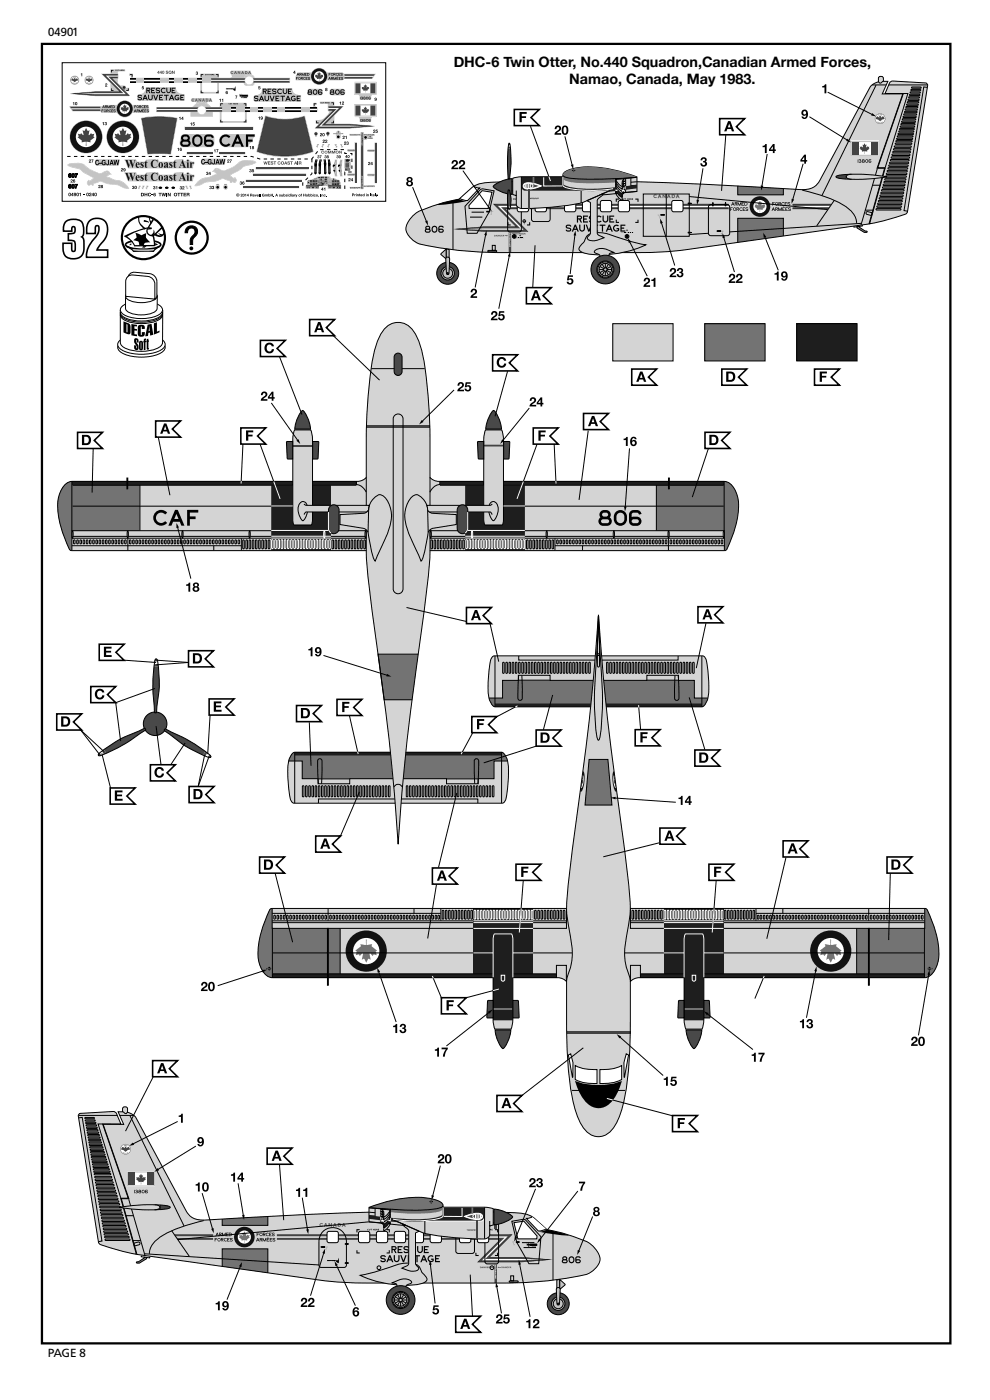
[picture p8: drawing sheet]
<svg xmlns="http://www.w3.org/2000/svg" width="162mm" height="229mm" viewBox="0 0 162 229" stroke-linecap="round" stroke-linejoin="round" font-family="sans-serif">
<defs><g id="words">
<g font-size="2.3">
<text x="74.1" y="10.9">DHC-6 Twin Otter, No.440 Squadron,Canadian Armed Forces,</text>
<text x="93" y="13.7">Namao, Canada, May 1983.</text>
</g>
<g font-size="1.9">
<text x="7.9" y="5.8">04901</text>
<text x="7.9" y="221.7">PAGE 8</text>
</g>
</g></defs>
<g fill="#d4d4d4">
<path d="M66.3 122.9h15.6a2.17 2.17 0 0 1 1.1 1.6 17.6 17.6 0 0 1-.5 6.4l-.5 .3h-16.5z"/>
<path d="M70.2 77.9a1.91 1.91 0 0 0 1.5 .7h37.5v-.5h.1v.5h9a2.56 2.56 0 0 1 2.1 2.2 11.5 11.5 0 0 1-1 7.2l-.7 1.7-.3 .2h-48.2z"/>
<path d="M79.3 70.2h2.6l.2 .7 .1 .8v13.2l-.2 .8h-2.8l-.1-.3-.1-13.7z"/>
<path d="M63 53.5a2.92 2.92 0 0 1 4.6 .6 18 18 0 0 1 2 7.3l.4 3.6 .2 5.1v20.1a255.9 255.9 0 0 1-2.4 20.4l-1.5 12.3-.7 6.9-.6 8.1-.4-6.1a431.3 431.3 0 0 0-3.8-31.5l-1-9.2 .1-21.9a51.6 51.6 0 0 1 1.7-13.4l.9-1.7z"/>
<path d="M47.8 123l.3-.1h15.7l.7 8.3h-16.5a.92 .92 0 0 1-.6-.8 16.6 16.6 0 0 1-.2-6.5z"/>
<path d="M10.7 79.1l.5-.4 .6-.1h8.9v-.5h.2v.5h37.5a1.91 1.91 0 0 0 1.5-.7v12h-48.4a15.1 15.1 0 0 1-2-8.4 4.5 4.5 0 0 1 1.2-2.4z"/>
<path d="M48.1 70.2h2.7l.2 .7v.8v13.2l-.2 .8h-2.8l-.1-.3-.1-13.7z"/>
</g>
<path d="M10.7 79.1l.5-.4 .6-.1h8.9v-.5h.2v.5h1.9v8.1h-11.1v3.2h-.2a15.1 15.1 0 0 1-2-8.4 4.5 4.5 0 0 1 1.2-2.4z" fill="#737373"/>
<g fill="#1e1e1e">
<path d="M11.8 78.6h8.9v.7h-8.9z"/>
<path d="M20.9 78.6h26.8v.7h-26.8z"/>
</g>
<path d="M47.8 123l.3-.1h15.6l.4 4.3h-14.8v-2.9h-2.2l.3-.7z" fill="#737373"/>
<g fill="#1e1e1e">
<path d="M48.1 122.9h15.6v.5h-15.6z"/>
<path d="M44.3 79.3h3.5v5.4l.1 .9 .1 .1h2.8a1.16 1.16 0 0 0 .2-1v-5.4h3.1v10.6h-9.8z"/>
<path d="M51.1 78.6h7.1v.7h-7.1z"/>
</g>
<path d="M61.7 106.9h6.6l-1 7.4h-4.6z" fill="#737373"/>
<path d="M68.3 106.9h-6.6l1 7.4h4.6" fill="none" stroke="#000" stroke-width=".16"/>
<path d="M107.2 78.6h2v-.5h.1v.5h9a2.55 2.55 0 0 1 2.1 2.2 11.6 11.6 0 0 1-1 7.2l-.7 1.7-.2 .2h-.2v-3.2h-11.1z" fill="#737373"/>
<g fill="#1e1e1e">
<path d="M109.3 78.6h9v.7h-9z"/>
<path d="M82.3 78.6h26.9v.7h-26.9z"/>
<path d="M76 79.3h3v5.4a1.16 1.16 0 0 0 .3 1h2.7l.1-.1 .1-.9v-5.4h3.5v10.6h-9.7z"/>
<path d="M71.9 78.6h7v.7h-7z"/>
</g>
<path d="M66.3 122.9h15.6a2.07 2.07 0 0 1 1 1.4h-2.2v2.9h-14.8z" fill="#737373"/>
<path d="M66.4 122.9h15.5v.5h-15.6z" fill="#1e1e1e"/>
<g fill="#d4d4d4">
<path d="M80.5 107.2h16.7l-.7 8.3h-15.6a2.17 2.17 0 0 1-1.1-1.7 17.6 17.6 0 0 1 .5-6.4z"/>
<path d="M44.1 148.5l.3-.1h48.2l.1 1.6a30.6 30.6 0 0 1 .7 7l-.8 2.9v.5a1.91 1.91 0 0 0-1.5-.7h-37.5v1.2h-.1v-1.2h-9a2.55 2.55 0 0 1-2.1-2.2 11.6 11.6 0 0 1 .9-7.2z"/>
<path d="M97.7 100.5l.5 6a412.6 412.6 0 0 0 3.5 29.7 84.6 84.6 0 0 1 1.2 13.1l-.1 .7a30.7 30.7 0 0 0-.7 6.7l.9 3.7v6.5a57.8 57.8 0 0 1-1.5 14.4 7.4 7.4 0 0 1-2.2 3.8 2.67 2.67 0 0 1-3.8-.6 16.2 16.2 0 0 1-2.4-7.6l-.3-3.3-.2-3.4v-10.4a10.9 10.9 0 0 0 .5-7.3 18.9 18.9 0 0 1-.3-7.5l.3-3.1a689.2 689.2 0 0 0 3.8-31.4z"/>
<path d="M98.3 107.2h16.4a.92 .92 0 0 1 .7 .8 16.6 16.6 0 0 1 .1 6.4 1.59 1.59 0 0 1-.9 1.1h-15.6z"/>
<path d="M102.9 148.4h48.4a15.1 15.1 0 0 1 2 8.4 4 4 0 0 1-1.7 2.8l-.6 .1h-9v1.2h-.2v-1.2h-37.4a1.91 1.91 0 0 0-1.5 .7v-.4a11 11 0 0 1-.5-7.3l.4-2.5z"/>
<path d="M111.9 152.6h2.8l.2 .3 .1 13.7-.3 1.5h-2.7l-.2-.6-.1-.9v-13.1z"/>
</g>
<path d="M111.9 152.6h2.8l.2 .3 .1 13.8h-3.3v-13.2z" fill="#1e1e1e"/>
<path d="M80.7 152.6h2.8l.2 .3 .1 13.7-.3 1.5h-2.7l-.2-.6-.1-.9v-13.1z" fill="#d4d4d4"/>
<g fill="#1e1e1e">
<path d="M80.7 152.6h2.8l.2 .3v13.8h-3.2v-13.2z"/>
<path d="M83.8 159.1h7.1v.6h-7.1z"/>
</g>
<path d="M44.1 148.5l.4-.1v3.2h11.1v8.1h-2v1.2h-.1v-1.2h-9a2.55 2.55 0 0 1-2.1-2.2 11.6 11.6 0 0 1 .9-7.2z" fill="#737373"/>
<g fill="#1e1e1e">
<path d="M44.5 159.1h8.9v.6h-8.9z"/>
<path d="M53.6 159.1h26.9v.6h-26.9z"/>
</g>
<path d="M82.1 111.1h14.8l-.4 4.4h-15.6a2.07 2.07 0 0 1-1-1.5h2.2z" fill="#737373"/>
<g fill="#1e1e1e">
<path d="M80.9 114.9h15.6l-.1 .5h-15.5z"/>
<path d="M77.3 148.4h9.8v10.6h-9.8z"/>
</g>
<path d="M96.2 124.1h3.1l.7 7.4h-4.4z" fill="#737373"/>
<path d="M96.2 124.1h3.1l.7 7.4h-4.4z" fill="none" stroke="#000" stroke-width=".16"/>
<path d="M98.6 111.1h14.8v2.9h2.2l-.1 .4a1.58 1.58 0 0 1-.9 1.1h-15.6z" fill="#737373"/>
<g fill="#1e1e1e">
<path d="M99 114.9h15.6v.5h-15.6z"/>
<path d="M104.6 159.1h7.1v.6h-7.1z"/>
</g>
<path d="M140 151.6h11v-3.2h.3a15.1 15.1 0 0 1 2 8.4 4 4 0 0 1-1.7 2.8l-.6 .1h-9v1.2h-.1v-1.2h-1.9z" fill="#737373"/>
<g fill="#1e1e1e">
<path d="M142.1 159.1h8.9v.6h-8.9z"/>
<path d="M115 159.1h26.9v.6h-26.9z"/>
<path d="M108.4 148.4h9.8v10.6h-9.8z"/>
</g>
<g fill="#d4d4d4">
<path d="M16.8 183.7h3.4l-.9-2.1h.7l.1-.7h.7v.8l.9 .4 .5 .5 8.2 15.1a2.71 2.71 0 0 0 2.6 1.6 526.6 526.6 0 0 1 50.6-1.2h.7a5.1 5.1 0 0 1 3 .9l2 1.9a28.9 28.9 0 0 1 6.8 2.1 4.1 4.1 0 0 1 1.9 2.7 3.6 3.6 0 0 1-3.3 2.7 57.5 57.5 0 0 1-12.4 1.2h-23.2l-4.3-.2-32.4-4.5-2.6-9.1h1.2z"/>
<path d="M12.9 181.9l5.8-.3 .3 .3 .7 1.7h-2.9l4.1 12.1h-1.2l2.6 9.2-3.7-.9-2.2-.7-.2-.2-3.4-20.8z"/>
</g>
<path d="M36.3 199.1l7.4-.4v1.5h-7.4z" fill="#737373"/>
<path d="M43.7 198.7v1.5h-7.4v-1.1" fill="none" stroke="#000" stroke-width=".16"/>
<path d="M36.3 204h7.4v3.9l-7.4-1z" fill="#737373"/>
<path d="M36.3 206.9v-2.9h7.4v3.9" fill="none" stroke="#000" stroke-width=".16"/>
<path d="M88 201.2l1.3-.4 3.7 1-1.7-.1z" fill="#000"/>
<g fill="#d4d4d4">
<path d="M67.3 35.5a7.4 7.4 0 0 1 3.5-1.9l4.2-1.1 2-1.8a5.8 5.8 0 0 1 3.7-.9 492.5 492.5 0 0 1 49.8 1.2 3.1 3.1 0 0 0 3.4-1.6l8.2-15.1 .5-.5 .9-.4 .1-.8h.6l.1 .7h.7l-.9 2h3.4l-4.2 12.2h1.2l-2.6 9.1-32.4 4.5-4.3 .2h-23.2a55.8 55.8 0 0 1-13.9-1.6 2.83 2.83 0 0 1-1.7-2.8l.2-.5z"/>
<path d="M145.4 13.4l.4-.2 5.4 .3 .2 .1 .1 .4-3.3 20.8-.3 .2-2.2 .7-3.7 .9 2.6-9.2h-1.2l4.1-12.1h-2.9z"/>
</g>
<path d="M120.5 30.4l7.5 .4v1h-7.5z" fill="#737373"/>
<path d="M120.5 30.4v1.4h7.5v-1" fill="none" stroke="#000" stroke-width=".16"/>
<path d="M120.5 35.7h7.5v2.8l-7.5 1.1z" fill="#737373"/>
<path d="M128 38.5v-2.8h-7.5v3.9" fill="none" stroke="#000" stroke-width=".16"/>
<g fill="#000">
<path d="M71.3 33.5l3.7-1 1.2 .4-3.2 .5zM25.6 83.5a1.29 1.29 0 0 1 1.7 .3l-.3 .2a.85 .85 0 0 0-1.3 0 .85 .85 0 0 0 0 1.2 .85 .85 0 0 0 1.3-.1l.3 .3a1.29 1.29 0 0 1-1.9 .1 1.29 1.29 0 0 1 .2-2zM30.6 83.3h1.8v.4h-1.4v.7h.9v.4h-.9v1.1h-.4zM93.9 176.5a10.9 10.9 0 0 0 7.7 0l-.2 .6a5.9 5.9 0 0 1-2.8 3.8 2.74 2.74 0 0 1-3.1-1 9.2 9.2 0 0 1-1.6-3.4z"/>
<path d="M28.8 83.9l.4 .9h-.7zM28.6 83.3l-1.1 2.6h.5l.3-.7h1.1l.2 .7h.5l-1.1-2.6z"/>
<path d="M98.2 85l.3-.2h.7a.32 .32 0 0 1 .3 .3 .32 .32 0 0 1-.3 .4h-.7a.32 .32 0 0 1-.3-.5zM98.5 83.8a.71 .71 0 0 1 .8 .1 .32 .32 0 0 1-.3 .5h-.3a.32 .32 0 0 1-.4-.3 .32 .32 0 0 1 .2-.3zM98.1 83.5a.75 .75 0 0 0 0 1 .75 .75 0 0 0-.3 .9 .75 .75 0 0 0 .7 .5h.7a.75 .75 0 0 0 .7-.5 .75 .75 0 0 0-.3-.9 .8 .8 0 0 0 0-.9 .8 .8 0 0 0-.9-.3z"/>
<path d="M100.9 83.9a.65 .65 0 0 1 .7-.1 .65 .65 0 0 1 .4 .6 .79 .79 0 0 1-.7 1.1 .89 .89 0 0 1-.7-.7 .89 .89 0 0 1 .3-.9zM100.5 83.8a1.28 1.28 0 0 0-.2 1.4 1.28 1.28 0 0 0 1.4 .6 1.34 1.34 0 0 0 .7-1.3 1.34 1.34 0 0 0-1.1-1.2l-.3 .1z"/>
<path d="M103.2 85l.3-.2h.5a.32 .32 0 0 1 .3 .3 .32 .32 0 0 1-.3 .4h-.5a.32 .32 0 0 1-.3-.5zM103 83.5l-.3 .6v1a.75 .75 0 0 0 .8 .8 .94 .94 0 0 0 1.3-.8 1.04 1.04 0 0 0-1.6-.6v-.4l.1-.3 .7-.1 .3 .2 .1 .2 .4-.1a1.09 1.09 0 0 0-1.8-.5z"/>
</g>
<path d="M47.8 72.8h3.2M79.1 72.8h3.1" fill="none" stroke="#424242" stroke-width=".29"/>
<path d="M59.8 69.7h10.4" fill="none" stroke="#424242" stroke-width=".43"/>
<circle cx="59.8" cy="155.4" r="3.3" fill="#fff"/>
<path d="M57.7 155.4a2.15 2.15 0 0 1 4.3 0 2.15 2.15 0 0 1-4.3 0zM56.4 155.4a3.4 3.4 0 0 0 6.8 0 3.4 3.4 0 0 0-6.8 0z" fill="#111"/>
<path d="M58.8 154.2l.9 .2 .1-.9h.1v.8l.1 .1 .8-.2v.4l.8 .7-.2 .2 .1 .5-.5-.1-.1 .3-.5-.5 .1 1.1-.3-.2-.4 .7-.3-.7-.4 .2 .2-1-.1-.1-.4 .5-.2-.3-.5 .1 .2-.5-.3-.2 .9-.7z" fill="#737373"/>
<circle cx="135.7" cy="155.4" r="3.3" fill="#fff"/>
<path d="M133.5 155.4a2.15 2.15 0 0 0 4.3 0 2.15 2.15 0 0 0-4.3 0zM132.3 155.4a3.4 3.4 0 0 1 6.8 0 3.4 3.4 0 0 1-6.8 0z" fill="#111"/>
<path d="M134.7 154.2l.9 .2v-.9h.1v.8l.2 .1 .8-.2-.1 .4 .9 .7-.3 .2 .2 .5-.5-.1-.2 .3-.4-.5 .1 1.1-.3-.2-.4 .7-.4-.7-.3 .2 .1-1.1-.5 .5-.1-.3-.5 .1 .1-.5-.2-.2 .8-.7z" fill="#737373"/>
<path d="M100.2 126a2.34 2.34 0 0 1 .7 2 1.77 1.77 0 0 1-.2 1.3 2.34 2.34 0 0 1-.7-2 1.76 1.76 0 0 1 .2-1.3z" fill="#fff"/>
<path d="M100.3 126.6a2.35 2.35 0 0 1 .3 2.1 2.34 2.34 0 0 1-.3-2.1zM100.2 126a4.1 4.1 0 0 0 .3 3.3h.2a4.1 4.1 0 0 0-.3-3.3z" fill="#111"/>
<path d="M100.3 126.9v-.1l.3 .8 .1-.1-.1 .2v.9l-.1-.2v.2l-.1-.6-.1 .1-.1-.3v-.4h.2z" fill="#424242"/>
<g fill="#fff">
<path d="M100.3 125.9h.5l.7 2.9-.7 .7z"/>
<path d="M95.1 126.1l.2-.1a4 4 0 0 1-.3 3.3h-.2a4 4 0 0 1 .3-3.2z"/>
</g>
<path d="M95.1 126.6l-.2 .6-.1 .8 .1 .7a2.35 2.35 0 0 0 .3-2.1zM95.1 126h.2a4.1 4.1 0 0 1-.3 3.3h-.2a4.1 4.1 0 0 1 .3-3.3z" fill="#111"/>
<path d="M95.2 126.8v.1l-.1 .5h.2v.4l-.1 .3-.1-.1-.1 .6v-.2l-.1 .2v-.9l-.1-.1h.1z" fill="#424242"/>
<path d="M94.7 125.9h.5l-.5 3.6-.7-.7z" fill="#fff"/>
<path d="M92.6 168.6h10.4" fill="none" stroke="#424242" stroke-width=".43"/>
<path d="M80.5 164.8h3.3M111.8 164.8h3.2" fill="none" stroke="#737373" stroke-width=".29"/>
<circle cx="44" cy="158.2" r=".29" fill="#fff"/>
<g fill="#000">
<path d="M43.6 158.2l.1 .1zM43.5 158.1l.1 .3zM43.5 158.2v.1z"/>
<path d="M43.8 158.3l.1 .1zM43.8 158.3h.1zM43.8 158.2h.1zM43.8 158.1l.1 .1zM43.9 158.2a.1 .1 0 0 0 .2 0 .1 .1 0 0 0-.2 0zM43.9 158.2a.1 .1 0 0 1 .2 0 .1 .1 0 0 1-.2 0zM44.1 158.2a.05 .05 0 0 0 .1 0 .05 .05 0 0 0-.1 0zM44.1 158.4l.1 .1zM44.1 158.1h.1zM44.1 158.3l.1 .1zM44.1 158.3h.1zM44.1 158.2a.05 .05 0 0 1 .1 0 .05 .05 0 0 1-.1 0zM43.7 158.2a.31 .31 0 0 0 .6 0 .31 .31 0 0 0-.6 0z"/>
</g>
<circle cx="151.8" cy="158.2" r=".29" fill="#fff"/>
<g fill="#000">
<path d="M151.9 158.1l.1 .1zM151.9 158.2h.1zM151.9 158.3h.1zM151.9 158.3l.1 .1zM151.7 158.2a.1 .1 0 0 0 .2 0 .1 .1 0 0 0-.2 0zM151.7 158.2a.1 .1 0 0 1 .2 0 .1 .1 0 0 1-.2 0zM151.6 158.3a.05 .05 0 0 0 .1 0 .05 .05 0 0 0-.1 0zM151.6 158l.1 .1zM151.6 158.3l.1 .1zM151.6 158.1l.1 .1zM151.6 158.2h.1zM151.6 158.3a.05 .05 0 0 1 .1 0 .05 .05 0 0 1-.1 0zM151.5 158.2a.31 .31 0 0 0 .6 0 .31 .31 0 0 0-.6 0z"/>
<path d="M152.1 158.2l.1 .1zM152.2 158.1v.3zM152.3 158.2v.1z"/>
</g>
<path d="M138.9 23h4.6v2.5h-4.6z" fill="#fff"/>
<path d="M139.1 23.2v2.1h4.2v-2.1zM138.9 23h4.6v2.5h-4.6z" fill="#c8c8c8"/>
<g fill="#424242">
<path d="M140.4 24h.3v-.1l.3 .2-.1-.5 .1 .1 .2-.3 .2 .3 .1-.1v.5l.2-.2 .1 .1h.2l-.1 .2 .1 .1-.4 .3 .1 .2-.4-.1-.1 .4v-.4l-.4 .1v-.2l-.4-.3 .1-.1z"/>
<path d="M142.2 23.2h1.1v2.1h-1.1z"/>
<path d="M139.1 23.2h1.1v2.1h-1.1z"/>
</g>
<circle cx="124.1" cy="33.7" r="1.67" fill="#fff"/>
<path d="M123 33.7a1.1 1.1 0 0 1 2.2 0 1.1 1.1 0 0 1-2.2 0zM122.4 33.7a1.7 1.7 0 0 0 3.4 0 1.7 1.7 0 0 0-3.4 0z" fill="#111"/>
<path d="M123.3 33.4l.2 .1 .1-.2 .2 .2v-.5l.1 .1 .2-.3 .2 .3 .2-.1-.1 .5 .3-.2v.2l.3-.1-.1 .3 .1 .1-.4 .3v.2l-.4-.1-.1 .5v-.4h-.5l.1-.2-.5-.3 .1-.1z" fill="#737373"/>
<g fill="#000">
<path d="M119.3 33.9h.4v.1h-.3v.1h.2v.1h-.2v.3h-.1zM120.5 33h.1l.2 .5 .3-.5v.6h-.1v-.3l-.3 .3-.1-.3v.3h-.1zM120.9 33.9l.4 .1h-.4v.2v.1l.4 .1h-.1a.29 .29 0 0 1-.4-.1 .29 .29 0 0 1 .1-.4zM121.1 33h.4v.1h-.3v.2h.2v.1h-.2v.1h.3v.1h-.4zM121.3 33.9h.4v.1h-.3v.1h.2v.1h-.2v.2h.3v.1h-.4zM121.8 33.9h.4v.1h-.3l.3 .2v.2h-.4v-.1h.3l-.3-.2zM126.1 33h.4v.1h-.3v.2h.2v.1h-.2v.2h-.1zM127.1 33.9h.1l.2 .4 .2-.4h.1v.6h-.1v-.4l-.3 .4-.1-.4v.4h-.1zM127.7 33.2l.2-.2 .2 .1-.3 .1-.1 .1 .1 .1 .3 .1-.1 .1a.29 .29 0 0 1-.3-.1 .29 .29 0 0 1 0-.3zM128 33.7h.1l-.2 .2zM127.8 33.9h.4v.1h-.3v.1h.2v.1h-.2v.2h.3v.1h-.4zM128.2 33h.4v.1h-.3v.2h.2v.1h-.2v.1h.3v.1h-.4z"/>
<path d="M128.3 33.9h.4v.1h-.3v.1h.2v.1h-.2v.2h.3v.1h-.4zM128.7 33.1h.3l.1 .1h-.4l.3 .1v.2h-.3l-.1-.1h.4l-.3-.1zM128.8 33.9h.3l.1 .1h-.4l.3 .2v.2h-.3l-.1-.1h.4l-.3-.2z"/>
<path d="M119.7 33.2l.1 .1h-.2zM119.6 33l-.2 .6 .4-.2 .2 .2-.3-.6z"/>
<path d="M119.8 34.2a.2 .2 0 0 1 .4 0 .2 .2 0 0 1-.4 0zM119.7 34.2a.3 .3 0 0 0 .6 0 .3 .3 0 0 0-.6 0z"/>
<path d="M120.1 33.1l.2 .1h-.2zM120 33v.6h.1v-.3l.3 .3-.1-.3 .1-.2z"/>
<path d="M120.4 34h.2l-.2 .1zM120.3 33.9v.6h.1v-.3l.3 .3-.1-.3 .1-.3z"/>
<path d="M121.7 33.1l.2 .1v.2l-.2 .1zM121.6 33v.6h.2a.29 .29 0 0 0 .3-.3 .29 .29 0 0 0-.3-.3z"/>
<path d="M126.3 34l.1 .2h-.2zM126.3 33.9l-.3 .6 .4-.2 .2 .2-.2-.6z"/>
<path d="M126.7 34h.3l-.3 .1zM126.6 33.9v.6h.1v-.3l.4 .3-.2-.3 .1-.3z"/>
<path d="M126.7 33.3a.18 .18 0 0 1 .3 0 .18 .18 0 0 1-.3 0zM126.6 33.3a.28 .28 0 0 0 .5 0 .28 .28 0 0 0-.5 0z"/>
<path d="M127.2 33.1l.3 .1h-.3zM127.1 33v.6h.1v-.3l.4 .3-.2-.3 .1-.2z"/>
</g>
<path d="M74 37.4l5.1-.4h5.2l-3.7-3.7h38.4v.8h-36.4l3.7 3.7h-7.2z" fill="#fefefe"/>
<path d="M74.2 37.4l4.9-.4h5.2l-3.7-3.7h38.4v.3h-37.7l3.7 3.7-9.2 .1 9.7 .1-3.7-3.7h37.2v.3h-36.5l3.7 3.7h-7.1z" fill="#424242"/>
<g fill="#000">
<path d="M74 37.4l5.1-.4h5.1l-3.7-3.7h38.5l-38.3 .1 3.7 3.7h-5.3l-4.2 .3 4.2 .4h7l-3.7-3.7 36.6 .1h-36.4l3.7 3.7h-7.2zM140.1 26.1l.1-.1v.6h-.1zM140.3 26a.27 .27 0 0 1 .4 .3 .27 .27 0 0 1-.3 .3l-.1-.2 .3 .1v-.1l-.2-.1 .2-.1-.3-.1z"/>
<path d="M140.9 26.4h.3l-.3 .1zM140.9 26.1l.2 .1h-.1zM140.9 26.1a.3 .3 0 0 0-.1 .3 .3 .3 0 0 0 .4 .1 .33 .33 0 0 0 0-.3 .33 .33 0 0 0-.3-.1z"/>
<path d="M141.4 26.3a.17 .17 0 0 1 .3 0 .17 .17 0 0 1-.3 0zM141.3 26.3a.26 .26 0 0 0 .5 0 .26 .26 0 0 0-.5 0z"/>
<path d="M142 26.4h.2l-.2 .1zM141.9 26.1v.4h.4v-.2h-.3v-.2l.3 .1v-.1z"/>
</g>
<path d="M129.4 33.3h6.4l-.6 .8h-5.8z" fill="#fefefe"/>
<path d="M129.4 33.8v.3h5.8l.2-.3zM129.4 33.3v.3h6.2l.2-.3z" fill="#424242"/>
<g fill="#000">
<path d="M69.6 37.6l.4-.1 .2 .2-.2 .1h-.3zM69.7 37.1h.2l.2 .1-.3 .1zM69.6 36.9l-.1 .3v.2a.33 .33 0 0 0-.1 .4 .33 .33 0 0 0 .3 .2h.3a.33 .33 0 0 0 .3-.2 .33 .33 0 0 0-.1-.4l.1-.1a.4 .4 0 0 0-.2-.4 .4 .4 0 0 0-.5 0z"/>
<path d="M70.7 37.2a.29 .29 0 0 1 .3-.1 .29 .29 0 0 1 .3 .2 .35 .35 0 0 1-.3 .5 .39 .39 0 0 1-.3-.6zM70.7 36.9a.52 .52 0 0 0-.1 .9 .52 .52 0 0 0 .8-.3 .51 .51 0 0 0-.1-.5 .51 .51 0 0 0-.6-.1z"/>
<path d="M71.8 37.6l.4-.1 .1 .2-.1 .1h-.3zM71.7 36.9l-.1 .3v.5a.44 .44 0 0 0 .5 .3 .44 .44 0 0 0 .3-.5l-.2-.1h-.4v-.2l.1-.1 .6 .1a.47 .47 0 0 0-.8-.3z"/>
<path d="M129.4 34.1h5.8zM129.4 33.3h6.4z"/>
</g>
<g fill="#fff">
<path d="M106.9 31.8l.4 .1h-.4l-.1 .2 .1 .1h.4l-.1 .1a.29 .29 0 0 1-.4-.1 .29 .29 0 0 1 .1-.4z"/>
<path d="M108.2 31.8l.4 .4v-.4h.1v.5l-.4-.4v.4h-.1z"/>
<path d="M107.7 31.9l.1 .2h-.1zM107.7 31.8l-.3 .5 .5-.1 .1 .1-.2-.5z"/>
<path d="M109.8 31.9h.3v.3h-.3zM109.7 31.8v.5h.3a.29 .29 0 0 0 .2-.2 .29 .29 0 0 0-.2-.3z"/>
<path d="M109.2 31.9l.1 .2h-.2zM109.2 31.8l-.3 .5 .4-.1 .2 .1-.2-.5z"/>
<path d="M110.7 31.9l.1 .2h-.2zM110.6 31.8l-.2 .5 .4-.1 .2 .1-.3-.5z"/>
</g>
<g fill="#4d4d4d">
<path d="M106.9 31.8l.4 .1h-.4l-.1 .2 .1 .1h.4l-.1 .1a.29 .29 0 0 1-.4-.1 .29 .29 0 0 1 .1-.4z"/>
<path d="M108.2 31.8l.4 .4v-.4h.1v.5l-.4-.4v.4h-.1z"/>
<path d="M107.7 31.9l.1 .2h-.1zM107.7 31.8l-.3 .5 .5-.1 .1 .1-.2-.5z"/>
<path d="M109.8 31.9h.3v.3h-.3zM109.7 31.8v.5h.3a.29 .29 0 0 0 .2-.2 .29 .29 0 0 0-.2-.3z"/>
<path d="M109.2 31.9l.1 .2h-.2zM109.2 31.8l-.3 .5 .4-.1 .2 .1-.2-.5z"/>
<path d="M110.7 31.9l.1 .2h-.2zM110.6 31.8l-.2 .5 .4-.1 .2 .1-.3-.5z"/>
</g>
<g fill="#000">
<path d="M82.9 32.4h.5v.2h-.4v.4h-.1zM82.9 36.3h.1v.4h.4v.1h-.5zM83.8 32.4h.2l-.2 .1 .2 .1h-.2zM84 32.4l.2 .2 .1-.2-.1 .2h-.1zM84.3 32.4h.2v.2zM84.7 32.4l.1 .1 .1-.1v.2v-.1l-.2 .1zM85 32.4h.2l-.1 .2h.1h-.2zM85.2 32.4h.2l.1 .2h-.2h-.1zM85.5 32.4h.2l-.1 .2h.1h-.2zM86.1 32.4h.5v.6h-.2v-.4h-.3zM86.4 36.3h.2v.5h-.5v-.1h.3zM92.6 36.7h.4l.3 .1v.2h-.2l-.1-.1h-.4v.2l.4 .1a.32 .32 0 0 1 .3 .3 .32 .32 0 0 1-.3 .3l-.6-.1v-.1l.2-.1 .1 .1h.4v-.2l-.4-.1a.32 .32 0 0 1-.3-.2 .32 .32 0 0 1 .2-.4z"/>
<path d="M94.6 36.7h.2v.7a.28 .28 0 0 0 .3 .2 .28 .28 0 0 0 .3-.2v-.7h.1v.7a.48 .48 0 0 1-.4 .4 .48 .48 0 0 1-.5-.4zM95.7 36.7h.2l.3 .8 .3-.8h.2l-.4 1.1h-.2zM95.2 35.2h.8v.2h-.6v.3h.4v.2h-.4v.3h.6v.2h-.8zM96.2 35.4l.3-.2h.4l.2 .3-.2 .1-.1-.2h-.3l-.1 .1 .4 .2a.32 .32 0 0 1 .3 .4 .32 .32 0 0 1-.3 .3l-.6-.2v-.1l.2-.1 .1 .2 .4-.1v-.1l-.5-.2a.32 .32 0 0 1-.2-.4zM96.9 36.7h.8v.2h-.6v.3h.4v.2h-.4v.2h.6v.2h-.8zM97.5 35.3a.57 .57 0 0 1 .8 .1l-.2 .1a.38 .38 0 0 0-.5 0 .38 .38 0 0 0 0 .6 .38 .38 0 0 0 .5-.1l.2 .2a.57 .57 0 0 1-.9 0 .57 .57 0 0 1 .1-.9zM97.9 36.7h1v.2h-.4v.9h-.2v-.9h-.4zM98.4 35.2h.2v.7a.28 .28 0 0 0 .3 .3 .28 .28 0 0 0 .3-.3v-.7h.2v.7a.48 .48 0 0 1-.5 .5 .48 .48 0 0 1-.5-.5zM99.5 35.2h.8v.2h-.6v.3h.4v.2h-.4v.3h.6v.2h-.8zM100.4 36.8l.5-.1 .2 .1-.2 .2a.38 .38 0 0 0-.5 0 .38 .38 0 0 0 0 .5 .38 .38 0 0 0 .5 0h-.2v-.2h.4v.3a.57 .57 0 0 1-.8 0 .57 .57 0 0 1 .1-.8zM101.3 36.7h.8v.2h-.6v.3h.4v.2h-.4v.2h.6v.2h-.8z"/>
<path d="M94 37l.1 .3h-.3zM93.9 36.7l-.5 1.1h.2l.1-.2h.5l.1 .2h.2l-.4-1.1z"/>
<path d="M94.4 35.4h.4l.1 .1-.1 .2h-.4zM94.2 35.2v1.2h.2v-.5h.2l.3 .5h.2l-.3-.5a.32 .32 0 0 0 .3-.4 .32 .32 0 0 0-.3-.3z"/>
<path d="M99.5 37l.2 .3h-.3zM99.4 36.7l-.5 1.1h.3l.1-.2h.5l.1 .2h.2l-.5-1.1z"/>
<path d="M106.8 31.9l.2-.1 .3 .1h-.4l-.1 .2 .1 .1h.4l-.1 .1a.29 .29 0 0 1-.4-.1 .29 .29 0 0 1 0-.3zM106.8 31.9a.31 .31 0 0 0 .1 .4 .31 .31 0 0 0 .4-.1h-.4v-.1v-.2l.3 .1 .1-.1a.31 .31 0 0 0-.5 0z"/>
<path d="M107.7 32l.1 .1h-.1zM107.7 31.9v.2h.1zM107.7 31.8h.1l.2 .5-.1-.1-.5 .1zM107.7 31.7l-.3 .7h.2v-.2l.5 .2-.3-.7z"/>
<path d="M108.2 31.8l.4 .4v-.4h.1v.5l-.4-.4v.4h-.1zM108.2 31.7v.7h.1v-.4l.3 .4h.1v-.7h-.1v.4l-.3-.4z"/>
<path d="M109.2 32l.1 .1h-.1zM109.2 31.9v.2h.1zM109.2 31.8h.1l.2 .5-.2-.1-.4 .1zM109.2 31.7l-.3 .7h.2v-.2l.4 .2-.2-.7z"/>
<path d="M109.9 31.9h.2v.3h-.2zM109.8 31.9v.3h.3v-.3zM109.7 31.8h.3a.29 .29 0 0 1 .2 .3 .29 .29 0 0 1-.2 .2h-.3zM109.7 31.7v.7h.3a.31 .31 0 0 0 .3-.3 .31 .31 0 0 0-.3-.4z"/>
<path d="M110.7 32v.1h-.1zM110.7 31.9l-.1 .2h.2zM110.6 31.8h.1l.3 .5-.2-.1-.4 .1zM110.6 31.7l-.2 .7h.1l.1-.2 .4 .2-.3-.7z"/>
</g>
<path d="M83.3 29.6v2.7" fill="none" stroke="#424242" stroke-width=".43"/>
<path d="M83.1 38h.4v3.2h-.4z" fill="#fff"/>
<path d="M83.2 40.1h.2v.2h-.2zM83.2 39.9h.2l-.2 .1 .2 .1h-.2zM83.2 39.6l.2 .2h-.2zM83.2 39.4l.2 .2h-.2zM83.2 39.1h.2l-.2 .2h.2h-.2zM83.2 38.9h.1zM83.2 38.9h.2l-.2 .2zM83.2 38.7a.1 .1 0 0 0 .2 0 .1 .1 0 0 0-.2 0zM83.2 38.7a.11 .11 0 0 1 .2 0 .11 .11 0 0 1-.2 0zM83.2 38.3h.2v.2h-.2zM83.2 38.1l.1 .1zM83.2 38.1l.2 .1-.2 .1zM83.1 38v3.3h.4v-3.3z" fill="#424242"/>
<g fill="#e3e3e3">
<path d="M83.6 38.2l.5-.1z"/>
<path d="M84.8 38.1l.1 .1 .1-.1v.2l-.2-.2v.2z"/>
<path d="M85.1 38.1h.2l-.2 .1 .1 .1 .1-.1v.1h-.2z"/>
<path d="M85.4 38.1h.1h-.1l.1 .1-.1 .1h.1h-.1z"/>
<path d="M84.3 38.1l.1 .1-.1 .1zM84.2 38.1v.2l.2-.1v-.1z"/>
<path d="M84.6 38.1l.1 .1h-.1zM84.6 38.1l-.1 .2h.2z"/>
<path d="M85.7 38.1l.1 .1zM85.6 38.1v.2l.1-.1 .1 .1v-.2z"/>
</g>
<g fill="#424242">
<path d="M83.6 38.2l.2-.1h.4v.1l-.4 .1z"/>
<path d="M84.2 38a.15 .15 0 0 1 .2 .1 .15 .15 0 0 1 0 .2 .15 .15 0 0 1-.2 0zM84.3 38.1v.1zM84.6 38.1v.1zM84.6 38l.1 .3h-.2zM84.8 38l.2 .2v-.2v.3l-.2-.2v.2zM85.1 38.1h.2l-.2 .1 .1 .1 .1-.1v.1h-.2zM85.4 38h.2l-.2 .2 .2 .1h-.2zM85.6 38l.2 .1 .1 .2-.2-.1-.1 .1z"/>
</g>
<g fill="#e3e3e3">
<path d="M82.4 38.5h.5z"/>
<path d="M81.3 38.4l.2 .2v-.2v.2l-.2-.2v.2z"/>
<path d="M81.6 38.4h.2l-.2 .1 .1 .1 .1-.1v.1h-.2z"/>
<path d="M81.9 38.4h.1h-.1l.1 .1-.1 .1h.1h-.1z"/>
<path d="M80.8 38.4l.1 .2h-.1zM80.7 38.4v.2h.2v-.2z"/>
<path d="M81.1 38.4l.1 .1h-.1zM81.1 38.4l-.1 .2h.2z"/>
<path d="M82.2 38.4l.1 .1zM82.1 38.4v.2l.1-.1 .1 .1v-.2z"/>
</g>
<g fill="#424242">
<path d="M82.4 38.5l.4-.1 .2 .1-.2 .1-.4-.1z"/>
<path d="M80.7 38.4a.15 .15 0 0 1 .2 0 .15 .15 0 0 1 0 .2 .15 .15 0 0 1-.2 0zM80.8 38.4l.1 .2zM81.1 38.4v.1zM81.1 38.4l.2 .2h-.3zM81.3 38.4l.2 .1v-.1v.2l-.1-.1-.1 .1zM81.6 38.4h.2l-.2 .1 .1 .1 .1-.1v.1h-.2zM81.9 38.4h.2l-.1 .2h.1h-.2zM82.1 38.4h.2l.1 .2-.2-.1-.1 .1z"/>
</g>
<path d="M100.6 32.4h.5v.2h-.4v.4h-.1zM100.6 35.9h.1v.3h.4v.2h-.5zM101.5 32.4h.2l-.2 .1 .2 .1h-.2zM101.7 32.4l.2 .2 .1-.2-.1 .2h-.1zM102 32.4h.2v.2zM102.4 32.4l.1 .1 .1-.1v.2v-.1l-.2 .1zM102.7 32.4h.2l-.1 .2h.1h-.2zM102.9 32.4h.2l.1 .2-.2-.1-.1 .1zM103.2 32.4h.2l-.1 .2h.1h-.2zM103.8 32.4h.5v.6h-.2v-.4h-.3zM104.1 35.9h.2v.5h-.5v-.2h.3z" fill="#000"/>
<circle cx="85.6" cy="36.1" r=".29" fill="#fff"/>
<g fill="#000">
<path d="M85.6 36.4v.2zM85.5 36.5l.2 .1zM85.6 36.6h.1z"/>
<path d="M85.7 36.2l.1 .1zM85.6 36.2l.1 .1zM85.6 36.2v.1zM85.5 36.2v.1zM85.6 36.1a.06 .06 0 0 0 .1 0 .06 .06 0 0 0-.1 0zM85.5 36.1a.1 .1 0 0 1 .2 0 .1 .1 0 0 1-.2 0zM85.8 35.9l.1 .1zM85.5 35.9v.1zM85.7 35.9l.1 .1zM85.6 35.9l.1 .1zM85.5 36a.05 .05 0 0 1 .1 0 .05 .05 0 0 1-.1 0zM85.4 35.9l.1 .1zM85.3 36.1a.31 .31 0 0 0 .6 0 .31 .31 0 0 0-.6 0z"/>
</g>
<circle cx="143.8" cy="19.4" r=".83" fill="#fff"/>
<g fill="#424242">
<path d="M143.2 19.1l.1-.1 .3 .2v-.3h.3v.3l.3-.2 .3 .4-.5 .2-.2 .2-.3-.2-.5-.2z"/>
<path d="M143.4 19.9v.2l-.1-.1z"/>
<path d="M143.5 19.9l.1 .1-.1 .1h-.1z"/>
<path d="M143.6 20l.1 .1z"/>
<path d="M143.8 20l.1 .1z"/>
<path d="M143.9 20l.1 .1v-.2v.2z"/>
<path d="M144 19.9h.1v.1h.1h-.1z"/>
<path d="M142.9 19.4a.85 .85 0 0 1 1.7 0 .85 .85 0 0 1-1.7 0zM142.9 19.4a.86 .86 0 0 0 1.7 0 .86 .86 0 0 0-1.7 0z"/>
<path d="M143.5 18.7v.1zM143.5 18.7l.1 .2h-.1z"/>
<path d="M143.8 18.7l-.1 .1zM143.8 18.6v.2h-.1z"/>
<path d="M143.9 18.8a.07 .07 0 0 0 .1 0 .07 .07 0 0 0-.1 0zM143.8 18.8a.15 .15 0 0 1 .3 0 .15 .15 0 0 1-.3 0z"/>
</g>
<circle cx="102.4" cy="38.6" r=".38" fill="#fff"/>
<circle cx="102.4" cy="38.6" r=".4" fill="#c8c8c8"/>
<g fill="#000">
<path d="M101.5 37.9l.1 .1zM101.7 37.9l.1 .1zM101.8 37.9v.1zM102.3 37.9v.1zM102.2 37.6l.2-.2 .2 .2-.2 .2zM102.7 37.9a.05 .05 0 0 1 .1 0 .05 .05 0 0 1-.1 0zM102.8 37.9l.1 .1zM103.2 37.9v.1zM103.3 37.9a.05 .05 0 0 1 .1 0 .05 .05 0 0 1-.1 0zM103.4 37.9v.1z"/>
<circle cx="102.1" cy="38.5" r=".02"/>
<circle cx="102.1" cy="38.7" r=".02"/>
<circle cx="102.2" cy="38.9" r=".02"/>
<circle cx="102.2" cy="38.4" r=".02"/>
<circle cx="102.3" cy="39" r=".02"/>
<circle cx="102.3" cy="38.3" r=".02"/>
<circle cx="102.4" cy="38.6" r=".27"/>
<circle cx="102.5" cy="39" r=".02"/>
<circle cx="102.5" cy="38.3" r=".02"/>
<circle cx="102.7" cy="38.4" r=".02"/>
<circle cx="102.7" cy="38.9" r=".02"/>
<circle cx="102.8" cy="38.5" r=".02"/>
<circle cx="102.8" cy="38.7" r=".02"/>
</g>
<circle cx="84" cy="38.6" r=".38" fill="#fff"/>
<circle cx="84" cy="38.6" r=".4" fill="#c8c8c8"/>
<g fill="#000">
<path d="M80.3 34.6v.4zM84.4 38.8v.1zM84.7 38.7v.1zM84.9 38.7v.1zM84.8 38.9a.05 .05 0 0 1 .1 0 .05 .05 0 0 1-.1 0zM84.9 38.8l.1 .1zM84.9 38.3l.2 .2-.2 .2-.2-.2zM85.3 38.8v.1zM85.4 38.9a.05 .05 0 0 1 .1 0 .05 .05 0 0 1-.1 0zM85.5 38.8v.1zM107.6 35.2l.1 .3zM117.7 38.1a.05 .05 0 0 1 .1 0 .05 .05 0 0 1-.1 0z"/>
<path d="M118 37.8l-.1 .4z"/>
<path d="M80.1 35a.05 .05 0 0 0 .1 0 .05 .05 0 0 0-.1 0zM80.1 35a.05 .05 0 0 1 .1 0 .05 .05 0 0 1-.1 0z"/>
<path d="M80.3 34.6a.05 .05 0 0 0 .1 0 .05 .05 0 0 0-.1 0zM80.3 34.6a.05 .05 0 0 1 .1 0 .05 .05 0 0 1-.1 0z"/>
<path d="M107.5 35.1a.05 .05 0 0 0 .1 0 .05 .05 0 0 0-.1 0zM107.5 35.1a.05 .05 0 0 1 .1 0 .05 .05 0 0 1-.1 0z"/>
<circle cx="80.3" cy="34.6" r=".03"/>
<circle cx="83.6" cy="38.5" r=".02"/>
<circle cx="83.6" cy="38.7" r=".02"/>
<circle cx="83.7" cy="38.4" r=".02"/>
<circle cx="83.7" cy="38.9" r=".02"/>
<circle cx="83.9" cy="39" r=".02"/>
<circle cx="83.9" cy="38.3" r=".02"/>
<circle cx="84" cy="38.6" r=".27"/>
<circle cx="84.1" cy="38.3" r=".02"/>
<circle cx="84.1" cy="39" r=".02"/>
<circle cx="84.2" cy="38.9" r=".02"/>
<circle cx="84.2" cy="38.4" r=".02"/>
<circle cx="84.3" cy="38.5" r=".02"/>
<circle cx="84.3" cy="38.7" r=".02"/>
<circle cx="107.5" cy="35.1" r=".03"/>
<circle cx="117.9" cy="37.8" r=".03"/>
</g>
<path d="M20.8 191.4h4.5v2.4h-4.5z" fill="#fff"/>
<path d="M21 191.6h4.1v2h-4.1zM20.7 191.3v2.5h4.6v-2.5z" fill="#c8c8c8"/>
<g fill="#424242">
<path d="M22.3 192.3h.2l.1-.1 .2 .2-.1-.5 .2 .1 .1-.3 .2 .3 .2-.1-.1 .5 .2-.2 .1 .1h.2l-.1 .2 .1 .1-.3 .3v.2h-.4l-.1 .4v-.4h-.4v-.2l-.4-.3 .1-.1z"/>
<path d="M21 191.5h1v2.1h-1z"/>
<path d="M24.1 191.5h1v2.1h-1z"/>
</g>
<circle cx="39.9" cy="202.1" r="1.66" fill="#fff"/>
<path d="M38.8 202.1a1.1 1.1 0 0 1 2.2 0 1.1 1.1 0 0 1-2.2 0zM38.2 202.1a1.7 1.7 0 0 0 3.4 0 1.7 1.7 0 0 0-3.4 0z" fill="#111"/>
<path d="M39.1 201.7l.2 .1 .1-.1 .2 .2-.1-.5 .2 .1 .2-.4 .2 .4 .2-.1-.1 .5 .2-.2 .1 .1 .3-.1-.1 .3 .1 .1-.4 .3v.2h-.4l-.1 .4v-.4h-.5v-.2l-.4-.3 .1-.1z" fill="#737373"/>
<g fill="#000">
<path d="M35.1 202.2h.4v.1h-.3v.2h.2v.1h-.2v.2h-.1zM36.3 201.4h.1l.2 .4 .3-.4v.5h-.1v-.3l-.3 .3-.1-.3v.3h-.1zM36.7 202.3h.4l-.4 .1-.1 .1 .1 .1 .4 .1-.1 .1a.29 .29 0 0 1-.4-.2 .29 .29 0 0 1 .1-.3zM36.9 201.4h.4v.1h-.3v.1h.2v.1h-.2v.1h.3v.1h-.4zM37.1 202.2h.4v.1h-.3v.2h.2v.1h-.2v.1h.3v.1h-.4zM37.6 202.3h.4v.1h-.4l.4 .1v.2l-.4 .1-.1-.1 .4-.1-.3-.1zM41.9 201.4h.4v.1h-.3v.1h.2v.1h-.2v.2h-.1zM42.9 202.2h.1l.2 .5 .2-.5h.1v.6h-.1v-.3l-.3 .3-.1-.3v.3h-.1zM43.6 201.4l.3 .1h-.3l-.1 .1 .1 .2h.3l-.1 .1a.29 .29 0 0 1-.4-.1 .29 .29 0 0 1 .2-.4zM43.7 202.1h.2l-.3 .1zM43.6 202.2h.4v.1h-.3v.2h.2v.1h-.2v.1h.3v.1h-.4zM44 201.4h.4v.1h-.3v.1h.2v.1h-.2v.1h.3v.1h-.4z"/>
<path d="M44.1 202.2h.4v.1h-.3v.2h.2v.1h-.2v.1h.3v.1h-.4zM44.4 201.4h.4l.1 .1h-.4l.3 .2v.2h-.3l-.1-.1h.4l-.4-.2zM44.6 202.3h.3l.1 .1h-.4l.3 .1v.2l-.3 .1-.1-.1 .4-.1-.4-.1z"/>
<path d="M35.5 201.5l.1 .2h-.2zM35.4 201.4l-.2 .5 .4-.1 .2 .1-.3-.5z"/>
<path d="M35.6 202.5a.18 .18 0 0 1 .3 0 .18 .18 0 0 1-.3 0zM35.5 202.5a.28 .28 0 0 0 .5 0 .28 .28 0 0 0-.5 0z"/>
<path d="M35.9 201.5h.2l-.2 .1zM35.8 201.4v.5h.1v-.2l.3 .2-.1-.2 .1-.3z"/>
<path d="M36.2 202.3l.2 .1h-.2zM36.1 202.2v.6h.1v-.3l.3 .3-.1-.3 .1-.2z"/>
<path d="M37.5 201.5h.2v.3h-.2zM37.4 201.4v.5h.2a.29 .29 0 0 0 .3-.3 .29 .29 0 0 0-.3-.2z"/>
<path d="M42.1 202.4l.1 .1h-.2zM42.1 202.2l-.3 .6 .4-.1 .2 .1-.2-.6z"/>
<path d="M42.5 202.3l.3 .1h-.3zM42.4 202.2v.6h.1v-.3l.3 .3-.1-.3 .1-.2z"/>
<path d="M42.4 201.6a.2 .2 0 0 1 .4 0 .2 .2 0 0 1-.4 0zM42.4 201.6a.28 .28 0 0 0 .5 0 .28 .28 0 0 0-.5 0z"/>
<path d="M43 201.5h.3l-.3 .1zM42.9 201.4v.5h.1v-.2l.4 .2-.2-.2 .1-.3z"/>
</g>
<path d="M45.2 201.7l38.5-.1-3.7 3.8h5.1l5.1 .4-5.1 .4h-7.1l3.7-3.7h-36.5z" fill="#fefefe"/>
<path d="M45.2 201.7l38.5-.1-3.8 3.8h5.2l5 .4-5 .4h-7.1l3.7-3.7h-36.5v-.3h37.2l-3.7 3.7 9.8-.1-9.3-.1 3.7-3.7h-37.7z" fill="#424242"/>
<g fill="#000">
<path d="M21.9 194.4h.1v.5h-.1zM22.2 194.4a.27 .27 0 0 1 .3 .2 .27 .27 0 0 1-.2 .3l-.2-.1h.3v-.1h-.2l.2-.2h-.3zM45.2 201.6h38.5l-3.7 3.7h5.1l5.2 .5-5.2 .4h-7.2l3.7-3.7h-36.4l36.6-.1-3.7 3.7h7l4.3-.3-4.3-.4h-5.3l3.7-3.7z"/>
<path d="M22.7 194.7l.3 .1h-.2zM22.7 194.5h.2l-.1 .1zM22.7 194.4a.3 .3 0 0 0 0 .4 .3 .3 0 0 0 .3 .1 .33 .33 0 0 0 0-.4 .33 .33 0 0 0-.3-.1z"/>
<path d="M23.2 194.6a.17 .17 0 0 1 .3 0 .17 .17 0 0 1-.3 0zM23.1 194.6a.26 .26 0 0 0 .5 0 .26 .26 0 0 0-.5 0z"/>
<path d="M23.8 194.7l.3 .1h-.2zM23.7 194.4v.5h.4v-.3h-.3l.1-.2 .2 .1v-.1z"/>
</g>
<path d="M28.5 201.7h6.3v.8h-5.8z" fill="#fefefe"/>
<path d="M28.8 202.2h6v.3h-5.8zM28.5 201.7h6.3v.3h-6.1z" fill="#424242"/>
<g fill="#000">
<path d="M29 202.4l5.8 .1zM28.5 201.6l6.3 .1z"/>
<path d="M92 205.9h.4l.1 .1-.1 .2h-.3zM92.1 205.4h.2l.2 .1-.3 .2zM91.9 205.4v.4a.33 .33 0 0 0-.1 .3 .33 .33 0 0 0 .3 .3h.3a.33 .33 0 0 0 .3-.3 .33 .33 0 0 0-.1-.3v-.1a.36 .36 0 0 0-.1-.4 .36 .36 0 0 0-.3-.1z"/>
<path d="M93.2 205.4a.34 .34 0 0 1 .4 .4 .34 .34 0 0 1-.5 .2v-.3zM92.9 205.4a.55 .55 0 0 0 .1 .8 .55 .55 0 0 0 .7 0 .55 .55 0 0 0 .1-.8 .48 .48 0 0 0-.9 0z"/>
<path d="M94.2 205.9h.3l.2 .1-.2 .2h-.2zM94 205.4v.6a.44 .44 0 0 0 .5 .4 .44 .44 0 0 0 .3-.5l-.3-.2h-.3v-.2l.1-.1 .6 .1a.51 .51 0 0 0-.9-.1z"/>
</g>
<g fill="#fff">
<path d="M52.3 199.8l.4 .1-.3 .1-.1 .1 .1 .1 .3 .1h-.1a.29 .29 0 0 1-.4-.1 .29 .29 0 0 1 .1-.4z"/>
<path d="M53.7 199.8l.4 .4v-.4h.1v.6l-.4-.4v.4h-.1z"/>
<path d="M53.2 199.9l.1 .2h-.2zM53.1 199.8l-.2 .6 .4-.2 .2 .2-.3-.6z"/>
<path d="M55.3 199.9l.3 .1v.2l-.3 .1zM55.2 199.8v.6h.2a.29 .29 0 0 0 .3-.3 .29 .29 0 0 0-.3-.3z"/>
<path d="M54.7 199.9l.1 .2h-.2zM54.6 199.8l-.2 .6 .4-.2 .2 .2-.3-.6z"/>
<path d="M56.1 199.9l.1 .2h-.1zM56.1 199.8l-.3 .6 .5-.2 .1 .2-.2-.6z"/>
</g>
<g fill="#4d4d4d">
<path d="M52.3 199.8l.4 .1-.3 .1-.1 .1 .1 .1 .3 .1h-.1a.29 .29 0 0 1-.4-.1 .29 .29 0 0 1 .1-.4z"/>
<path d="M53.7 199.8l.4 .4v-.4h.1v.6l-.4-.4v.4h-.1z"/>
<path d="M53.2 199.9l.1 .2h-.2zM53.1 199.8l-.2 .6 .4-.2 .2 .2-.3-.6z"/>
<path d="M55.3 199.9l.3 .1v.2l-.3 .1zM55.2 199.8v.6h.2a.29 .29 0 0 0 .3-.3 .29 .29 0 0 0-.3-.3z"/>
<path d="M54.7 199.9l.1 .2h-.2zM54.6 199.8l-.2 .6 .4-.2 .2 .2-.3-.6z"/>
<path d="M56.1 199.9l.1 .2h-.1zM56.1 199.8l-.3 .6 .5-.2 .1 .2-.2-.6z"/>
</g>
<g fill="#000">
<path d="M53.4 205.8l1.8 .1 .2-.5-.1 .9-.5-.3h-1.4zM58.2 200.8h.5v.2h-.3v.3h-.2zM58.2 204.2h.2v.4h.3v.2h-.5zM60 200.8h.2l-.2 .1 .2 .1h-.2zM60.3 200.7l.1 .2 .1-.2-.1 .3h-.1zM60.5 200.7h.2v.3zM60.9 200.7l.1 .1 .1-.1v.3v-.1l-.2 .1zM61.2 200.7h.2l-.1 .2 .1 .1h-.2zM61.4 200.7l.2 .1 .1 .2-.2-.1-.1 .1zM61.7 200.7h.2l-.1 .2 .1 .1h-.2zM62.1 205.2l.3-.2 .5 .1 .1 .2-.2 .1-.1-.2h-.3l-.1 .2 .5 .1a.32 .32 0 0 1 .2 .4 .32 .32 0 0 1-.3 .3l-.5-.2-.1-.1 .2-.1 .1 .2 .4-.1v-.1l-.4-.1a.32 .32 0 0 1-.3-.5zM63.1 200.8h.6v.5h-.2v-.3h-.4z"/>
<path d="M63.5 204.2h.2v.6h-.6v-.2h.4zM64.3 205h.2v.7a.28 .28 0 0 0 .3 .3 .28 .28 0 0 0 .3-.3v-.7h.2v.7a.48 .48 0 0 1-.5 .5 .48 .48 0 0 1-.5-.5zM65.4 205h.2l.3 .9 .3-.9h.2l-.4 1.2h-.2zM64.9 203.6h.8v.1h-.6v.3h.4v.2h-.4v.3h.6v.2h-.8zM65.9 203.7l.3-.1h.4l.2 .2-.2 .1-.1-.2h-.3l-.1 .2 .4 .2a.32 .32 0 0 1 .3 .3 .32 .32 0 0 1-.3 .3l-.6-.1v-.2h.2l.1 .1h.4v-.2l-.4-.1a.32 .32 0 0 1-.3-.5zM66.6 205h.8v.2h-.6v.3h.4v.2h-.4v.3h.6v.2h-.8zM67.2 203.6a.57 .57 0 0 1 .8 .2l-.2 .1a.38 .38 0 0 0-.5-.1 .38 .38 0 0 0 0 .6 .38 .38 0 0 0 .5 0l.2 .1a.57 .57 0 0 1-.9 0 .57 .57 0 0 1 .1-.9zM67.6 205h1v.2h-.4v1h-.2v-1h-.4zM68.1 203.6h.2v.6a.28 .28 0 0 0 .3 .3 .28 .28 0 0 0 .3-.3v-.6h.2v.6a.48 .48 0 0 1-.5 .5 .48 .48 0 0 1-.5-.5zM69.2 203.6h.8v.1h-.6v.3h.4v.2h-.4v.3h.6v.2h-.8zM70.1 205.1h.5l.2 .1-.1 .1a.38 .38 0 0 0-.6 0 .38 .38 0 0 0 0 .6 .38 .38 0 0 0 .6 0v-.1h-.3v-.2h.4v.4a.57 .57 0 0 1-.8 0 .57 .57 0 0 1 .1-.9zM71 205h.9v.2h-.7v.3h.5v.2h-.5v.3h.7v.2h-.9z"/>
<path d="M77.6 200.8h.6v.2h-.4v.3h-.2zM77.6 204.6h.2v.4h.4v.2h-.6zM78.6 200.8h.2l-.2 .1 .2 .1h-.2zM78.8 200.7l.1 .2 .1-.2v.3h-.2zM79.1 200.7h.2l-.1 .3zM79.5 200.7v.1l.2-.1v.3l-.1-.1-.1 .1zM79.8 200.7h.1l-.1 .2 .2 .1h-.2zM80 200.7l.2 .1v.2l-.1-.1-.1 .1zM80.3 200.7h.2l-.1 .2 .1 .1h-.2zM80.8 200.8h.6v.5h-.2v-.3h-.4zM81.2 204.6h.2v.6h-.6v-.2h.4zM86 203l.2 .2 .2-.2v.2l1.3-.1v.4l-1.4-.1 .2 .3 1-.1v.2h-1.1l-.2-.4h-.2z"/>
<path d="M52.2 199.9l.3-.1 .2 .1-.3 .1-.1 .1 .1 .1 .3 .1h-.1a.29 .29 0 0 1-.3 0 .29 .29 0 0 1-.1-.4zM52.2 199.9a.31 .31 0 0 0 .1 .4 .31 .31 0 0 0 .4 0l-.3-.1-.1-.1 .1-.1 .3-.1-.1-.1z"/>
<path d="M53.2 200v.1h-.1zM53.2 199.9l-.1 .2h.2zM53.1 199.8h.1l.3 .6-.2-.2-.4 .2zM53.1 199.8l-.2 .6h.1l.1-.2 .4 .2-.2-.6z"/>
<path d="M53.7 199.8l.4 .4v-.4h.1v.6l-.4-.4v.4h-.1zM53.7 199.8v.6h.1v-.4l.3 .4h.1v-.6h-.1v.4l-.3-.4z"/>
<path d="M54.7 200v.1h-.1zM54.7 199.9l-.1 .2h.2zM54.6 199.8h.1l.3 .6-.2-.2-.4 .2zM54.6 199.8l-.2 .6h.1l.1-.2 .4 .2-.2-.6z"/>
<path d="M55.3 199.9l.2 .1v.2l-.2 .1zM55.3 199.9v.4l.3-.1v-.2zM55.2 199.8h.2a.29 .29 0 0 1 .3 .3 .29 .29 0 0 1-.3 .3h-.2zM55.2 199.8v.6h.2a.31 .31 0 0 0 .3-.3 .31 .31 0 0 0-.3-.3z"/>
<path d="M56.1 200l.1 .1h-.1zM56.1 199.9v.2h.1zM56.1 199.8h.1l.2 .6-.1-.2-.5 .2zM56.1 199.8l-.3 .6h.2v-.2l.5 .2-.3-.6z"/>
<path d="M63.7 205.3l.1 .4h-.3zM63.6 205l-.5 1.2h.2l.1-.3h.5l.1 .3h.3l-.5-1.2z"/>
<path d="M64.1 203.7h.4l.1 .2-.1 .1h-.4zM63.9 203.6v1.1h.2v-.5h.2l.3 .5h.2l-.3-.5a.32 .32 0 0 0 .3-.4 .32 .32 0 0 0-.3-.2z"/>
<path d="M69.2 205.3l.2 .4h-.3zM69.1 205l-.5 1.2h.3l.1-.3h.5l.1 .3h.2l-.5-1.2z"/>
</g>
<path d="M81 198v2.7" fill="none" stroke="#424242" stroke-width=".43"/>
<path d="M80.8 206.6h.4v2.9h-.4z" fill="#fff"/>
<path d="M80.9 208.7h.1l.1 .2h-.2zM80.9 208.4h.2l-.2 .2h.2h-.2zM80.9 208.1l.2 .3h-.2zM80.9 207.9l.2 .2h-.2zM80.9 207.6h.2l-.2 .2h.2h-.2zM80.9 207.4l.1 .1zM80.9 207.4l.2 .1-.2 .1zM80.9 207.2a.07 .07 0 0 0 .1 0 .07 .07 0 0 0-.1 0zM80.8 207.2a.15 .15 0 0 1 .3 0 .15 .15 0 0 1-.3 0zM80.9 206.9h.1l.1 .2h-.2zM80.9 206.6l.1 .1zM80.9 206.6l.2 .1-.2 .1zM80.7 206.5v3.1h.5v-3.1z" fill="#424242"/>
<g fill="#e3e3e3">
<path d="M81.3 207h.5z"/>
<path d="M82.5 206.9l.1 .2 .1-.2v.2l-.2-.1v.1z"/>
<path d="M82.8 206.9h.2l-.2 .1 .1 .1 .1-.1v.1h-.2z"/>
<path d="M83.1 206.9h.1h-.1l.1 .1-.1 .1h.1h-.1z"/>
<path d="M81.9 206.9l.2 .2h-.2zM81.9 206.9v.2h.2v-.2z"/>
<path d="M82.3 206.9v.2h-.1zM82.3 206.9l-.1 .2h.2z"/>
<path d="M83.3 206.9l.1 .1zM83.3 206.9v.2v-.1l.2 .1-.1-.2z"/>
</g>
<g fill="#424242">
<path d="M81.3 207l.2-.1 .3 .1v.1h-.3z"/>
<path d="M81.9 206.9a.15 .15 0 0 1 .2 0 .15 .15 0 0 1 0 .2 .15 .15 0 0 1-.2 0zM82 206.9v.2zM82.3 207v.1zM82.2 206.9l.2 .2h-.3zM82.5 206.9l.1 .2 .1-.2v.2l-.2-.1v.1zM82.8 206.9h.2l-.2 .1 .1 .1 .1-.1v.1h-.2zM83 206.9h.2l-.1 .2h.1h-.2zM83.3 206.9h.2v.2h-.1h-.1z"/>
</g>
<g fill="#e3e3e3">
<path d="M80.1 207h.5z"/>
<path d="M79 206.9l.1 .2 .1-.2v.2l-.2-.1v.1z"/>
<path d="M79.3 206.9h.2l-.2 .1 .1 .1 .1-.1v.1h-.2z"/>
<path d="M79.6 206.9h.1h-.1l.1 .1-.1 .1h.1h-.1z"/>
<path d="M78.4 206.9l.2 .2h-.2zM78.4 206.9v.2h.2v-.2z"/>
<path d="M78.8 206.9l.1 .2h-.2zM78.8 206.9l-.1 .2h.2z"/>
<path d="M79.8 206.9l.1 .1zM79.8 206.9v.2v-.1l.2 .1v-.2z"/>
</g>
<g fill="#424242">
<path d="M80.1 207l.3-.1 .2 .1-.2 .1h-.3z"/>
<path d="M78.4 206.9a.15 .15 0 0 1 .2 0 .15 .15 0 0 1 0 .2 .15 .15 0 0 1-.2 0zM78.5 206.9v.2zM78.8 207v.1zM78.8 206.9l.1 .2h-.2zM79 206.9l.1 .2 .1-.2v.2l-.2-.1v.1zM79.3 206.9h.2l-.2 .1 .1 .1 .1-.1v.1h-.2zM79.6 206.9h.1l-.1 .2h.1h-.1zM79.8 206.9h.2v.2h-.1h-.1z"/>
</g>
<circle cx="20.5" cy="187.7" r=".83" fill="#fff"/>
<g fill="#424242">
<path d="M19.9 187.4l.2-.1 .3 .3-.1-.3h.4l-.1 .3 .3-.3 .4 .5-.5 .1-.3 .3-.3-.3-.5-.1z"/>
<path d="M20.1 188.2l.1 .2-.2-.1z"/>
<path d="M20.3 188.3h.1l-.2 .1 .1 .1-.1-.1z"/>
<path d="M20.4 188.3l.1 .2z"/>
<path d="M20.5 188.4l.1 .1z"/>
<path d="M20.7 188.3l.1 .1v-.1v.1z"/>
<path d="M20.8 188.3l.1-.1v.2l.1-.1-.1 .1z"/>
<path d="M19.7 187.7a.8 .8 0 0 1 1.6 0 .8 .8 0 0 1-1.6 0zM19.6 187.7a.9 .9 0 0 0 1.8 0 .9 .9 0 0 0-1.8 0z"/>
<path d="M20.3 187.1v.1zM20.3 187l.1 .2h-.2z"/>
<path d="M20.5 187v.1zM20.5 187l.1 .2-.2-.1z"/>
<path d="M20.7 187.1a.07 .07 0 0 0 .1 0 .07 .07 0 0 0-.1 0zM20.6 187.1a.11 .11 0 0 1 .2 0 .11 .11 0 0 1-.2 0z"/>
</g>
<g fill="#000">
<path d="M53.1 204.1a.05 .05 0 0 1 .1 0 .05 .05 0 0 1-.1 0zM53.4 203.8l-.1 .3zM83.8 202.9l.2 .4z"/>
<path d="M83.9 203.4a.05 .05 0 0 0 .1 0 .05 .05 0 0 0-.1 0zM83.9 203.4a.05 .05 0 0 1 .1 0 .05 .05 0 0 1-.1 0z"/>
<circle cx="53.3" cy="203.7" r=".03"/>
<circle cx="83.7" cy="202.9" r=".03"/>
</g>
<g fill="none" stroke="#000" stroke-width=".16">
<path d="M142.4 13.9h2.4M143.1 13.9l-8.8 18M145.1 13.9h6.4M147.3 19.8h2.1l.1 .1-.1 .1h-2zM147.4 19.4h2.1l.1 .1-.1 .1h-2zM147.5 19h2l.2 .1-.2 .1h-1.9zM147.6 15.3h.7l-3.7 12M147.6 18.6h2l.1 .1-.1 .1h-1.9zM147.8 18.2h1.9l.1 .1-.1 .1h-1.9zM147.9 17.8h1.8l.2 .1-.2 .1h-1.7zM148 17.4h1.8l.1 .1-.1 .1h-1.7zM148.1 17h1.8l.1 .1-.1 .1h-1.7z"/>
<path d="M148.2 16.6h1.7l.2 .1-.2 .1h-1.6zM148.3 16.2h1.7l.1 .1-.1 .1h-1.6zM148.4 15.8h1.7l.1 .1-.1 .1h-1.6zM148.6 15.4h1.5l.2 .1-.2 .1h-1.4zM148.7 15h1.5l.1 .1-.1 .1h-1.4zM148.8 14.6h1.5l.1 .1-.1 .1h-1.4zM148.9 14.2h1.4l.2 .1-.2 .1h-1.3zM151.4 14.3l-.5-.1-3.2 20.2 .5 .1M74 32.7v8.1M76.8 35.5h2M77 34.7h2.1M79.5 34.5l.5 .1h-.4z"/>
<path d="M83.1 31.2h1.7h.2l.1 .4v5.9l-.1 .3-.2 .1h-1.5l-.2-.1-.2-.3v-5.9zM87 32.2l2.5-.1 .3 .2 .1 3.5-.2 .3-2.5 .1-.3-.2-.1-3.5zM107.9 35.1h.6zM112.4 33.2h.6l-.5 .1zM112.4 37.9l.6 .1-.5 .1zM112.6 32.1l22.6 2.1M115.7 38.1l-3.1 .2M116.4 33.1v.5zM117.2 37.7h.6l-.5 .1zM118.5 33.1v.5zM131 31.1l1.5 .3a16.4 16.4 0 0 1 6.2 2.8 3.1 3.1 0 0 1 1.2 2.3M136.3 32.7l-2.9 4.2"/>
<path d="M140.7 36.5l-21.5 1.4M141.3 34.3h1.3M141.6 34.6l.9 .2-.1 .4-.9-.3zM142.5 30.3h1.3M143.1 34.1h3.9l.2 .1-.2 .1h-3.8zM143.2 33.7l3.9-.1 .1 .1-.1 .2h-3.8zM143.3 27.6l-2.7 9.1M143.4 33.2h3.8l.1 .1-.1 .1h-3.7zM143.5 32.8l3.8-.1 .1 .2-.1 .1h-3.7zM143.6 32.3h3.7l.2 .1-.2 .1h-3.6zM143.8 31.9h3.6l.1 .1-.1 .1h-3.6zM143.9 31.4h3.6l.1 .1-.1 .1h-3.5z"/>
<path d="M144 31h3.6l.1 .1-.1 .1h-3.5zM144.2 30.6l3.4-.1 .2 .1-.2 .2h-3.4zM144.3 30.1h3.4l.1 .1-.1 .1h-3.3zM144.4 29.7l3.4-.1 .1 .1-.1 .2h-3.3zM144.5 29.2h3.4l.1 .1-.1 .1h-3.3zM144.7 28.8l3.2-.1 .1 .1-.1 .2h-3.1zM144.8 28.3h3.2l.1 .1-.1 .1h-3.1zM144.9 27.9l3.2-.1 .1 .1-.1 .2h-3.1zM145.1 27.4h3.1l.1 .1-.1 .1h-3.1zM145.2 27l3-.1 .1 .2-.1 .1h-2.9zM145.3 26.5h3l.1 .1-.1 .1h-2.9zM145.5 26.1h2.9l.1 .1-.1 .1h-2.9z"/>
<path d="M145.6 25.6h2.8l.2 .1-.2 .1h-2.7zM145.7 25.2h2.8l.1 .1-.1 .1h-2.7zM145.8 24.8l2.8-.1 .1 .1-.1 .2h-2.7zM146 24.3h2.7l.1 .1-.1 .1h-2.6zM146.1 23.9l2.6-.1 .1 .2-.1 .1h-2.5zM146.2 23.4h2.6l.1 .1-.1 .1h-2.5zM146.4 23h2.5l.1 .1-.1 .1h-2.5zM146.5 22.6h2.5l.1 .1-.1 .1h-2.4zM146.6 22.2h2.4l.1 .1-.1 .1h-2.3zM146.7 21.8h2.4l.1 .1-.1 .1h-2.3zM146.8 21.4h2.4l.1 .1-.1 .1h-2.3zM146.9 21h2.3l.1 .1-.1 .1h-2.2z"/>
<path d="M147.1 20.6h2.2l.1 .1-.1 .1h-2.2zM147.2 20.2h2.1l.2 .1-.2 .1h-2zM11.7 78.6v8.1M11.9 79.3h8.8M20.9 79.3h26.9M22.9 79.2v7.5M51.1 79.3h7.1M60.7 60.2h8.7M71.9 79.3h7.1M82.2 79.3h27M107.2 79.2v7.5M109.3 79.3h8.9"/>
<path d="M118.3 78.6v8.1M11.8 89.1h27.6M11.8 87.9h48.1M11.9 82.7h35.9M12 88.2l.3 .1v.4l-.2 .1-.1-.1zM12.6 88.2l.2 .1v.4l-.1 .1-.2-.1zM13.1 88.2l.2 .1v.4l-.1 .1-.1-.1zM13.6 88.2l.2 .1v.4l-.1 .1-.1-.1zM14.1 88.2l.3 .1v.4l-.2 .1-.1-.1zM14.7 88.2l.2 .1v.4l-.2 .1-.1-.1zM15.2 88.2l.2 .1v.4l-.1 .1-.2-.1zM15.7 88.2l.2 .1v.4l-.1 .1-.1-.1z"/>
<path d="M16.2 88.2l.2 .1v.4l-.1 .1-.1-.1zM16.7 88.2l.3 .1v.4l-.2 .1-.1-.1zM17.3 88.2l.2 .1v.4l-.1 .1-.2-.1zM17.8 88.2l.2 .1v.4l-.1 .1-.2-.1zM18.3 88.2l.2 .1v.4l-.1 .1-.1-.1zM18.8 88.2l.3 .1v.4l-.2 .1-.1-.1zM19.4 88.2l.2 .1v.4l-.2 .1-.1-.1zM19.9 88.2l.2 .1v.4l-.1 .1-.2-.1zM20.4 88.2l.2 .1v.4l-.1 .1-.1-.1zM20.9 88v1.9M21.2 88.2l.2 .1v.4l-.1 .1-.2-.1zM21.7 88.2l.2 .1v.4l-.1 .1-.1-.1z"/>
<path d="M22.2 88.2l.2 .1v.4l-.1 .1-.1-.1zM22.7 88.2l.3 .1v.4l-.2 .1-.1-.1zM23.3 88.2l.2 .1v.4l-.1 .1-.2-.1zM23.8 88.2l.2 .1v.4l-.1 .1-.1-.1zM24.3 88.2l.2 .1v.4l-.1 .1-.1-.1zM24.8 88.2l.3 .1v.4l-.2 .1-.1-.1zM25.4 88.2l.2 .1v.4l-.2 .1-.1-.1zM25.9 88.2l.2 .1v.4l-.1 .1-.2-.1zM26.4 88.2l.2 .1v.4l-.1 .1-.1-.1zM26.9 88.2l.2 .1v.4l-.1 .1-.1-.1zM27.4 88.2l.3 .1v.4l-.2 .1-.1-.1zM28 88.2l.2 .1v.4l-.1 .1-.2-.1z"/>
<path d="M28.5 88.2l.2 .1v.4l-.1 .1-.2-.1zM29 88.2l.2 .1v.4l-.1 .1-.1-.1zM29.5 88.2l.2 .1v.4l-.1 .1-.1-.1zM30 88.2l.3 .1v.4l-.2 .1-.1-.1zM30.6 88.2l.2 .1v.4l-.1 .1-.2-.1zM31.1 88.2l.2 .1v.4l-.1 .1-.1-.1zM31.6 88.2l.2 .1v.4l-.1 .1-.1-.1zM32.1 88.2l.3 .1v.4l-.2 .1-.1-.1zM32.7 88.2l.2 .1v.4l-.1 .1-.2-.1zM33.2 88.2l.2 .1v.4l-.1 .1-.2-.1zM33.7 88.2l.2 .1v.4l-.1 .1-.1-.1zM34.2 88.2l.2 .1v.4l-.1 .1-.1-.1z"/>
<path d="M34.7 88.2l.3 .1v.4l-.2 .1-.1-.1zM34.9 89.1v.8M35.3 88.2l.2 .1v.4l-.1 .1-.2-.1zM35.8 88.2l.2 .1v.4l-.1 .1-.1-.1zM36.3 88.2l.2 .1v.4l-.1 .1-.1-.1zM36.8 88.2l.3 .1v.4l-.2 .1-.1-.1zM37.4 88.2l.2 .1v.4l-.1 .1-.2-.1zM37.9 88.2l.2 .1v.4l-.1 .1-.2-.1zM38.4 88.2l.2 .1v.4l-.1 .1-.1-.1zM38.9 88.2l.2 .1v.4l-.1 .1-.1-.1zM39.4 88v1.9M39.7 88.2l.2 .1v1.2l-.1 .2-.2-.2z"/>
<path d="M40.2 88.2l.2 .1v1.2l-.1 .2-.1-.2zM40.7 88.2l.2 .1v1.2l-.1 .2-.1-.2zM41.2 88.2l.3 .1v1.2l-.2 .2-.1-.2zM41.8 88.2l.2 .1v1.2l-.1 .2-.2-.2zM42.3 88.2l.2 .1v1.2l-.1 .2-.2-.2zM42.8 88.2l.2 .1v1.2l-.1 .2-.1-.2zM43.3 88.2l.2 .1v1.2l-.1 .2-.1-.2zM43.8 88.2l.3 .1v1.2l-.2 .2-.1-.2zM44.4 88.2l.2 .1v1.2l-.1 .2-.2-.2zM44.9 88.2l.2 .1v1.2l-.1 .2-.2-.2zM45.4 88.2l.2 .1v1.2l-.1 .2-.1-.2zM45.9 88.2l.2 .1v1.2l-.1 .2-.1-.2z"/>
<path d="M46.4 88.2l.3 .1v1.2l-.2 .2-.1-.2zM47 88.2l.2 .1v1.2l-.1 .2-.2-.2zM47.5 88.2l.2 .1v1.2l-.1 .2-.1-.2zM48 88.2l.2 .1v1.2l-.1 .2-.1-.2zM48.5 88.2l.3 .1v1.2l-.2 .2-.1-.2zM49.1 88.2l.2 .1v1.2l-.2 .2-.1-.2zM49.6 88.2l.2 .1v1.2l-.1 .2-.2-.2zM50.1 88.2l.2 .1v1.2l-.1 .2-.1-.2zM50.6 88.2l.2 .1v1.2l-.1 .2-.1-.2zM51.1 88.2l.3 .1v1.2l-.2 .2-.1-.2zM51.7 88.2l.2 .1v1.2l-.2 .2-.1-.2zM52.2 88.2l.2 .1v1.2l-.1 .2-.2-.2z"/>
<path d="M52.7 88.2l.2 .1v1.2l-.1 .2-.1-.2zM53.2 88.2l.2 .1v1.2l-.1 .2-.1-.2zM53.7 88.2l.3 .1v1.2l-.2 .2-.1-.2zM54.3 88.2l.2 .1v1.2l-.1 .2-.2-.2zM54.8 88.2l.2 .1v1.2l-.1 .2-.2-.2zM55.3 88.2l.2 .1v1.2l-.1 .2-.1-.2zM55.8 88.2l.2 .1v1.2l-.1 .2-.1-.2zM56.3 88.2l.3 .1v1.2l-.2 .2-.1-.2zM56.9 88.2l.2 .1v1.2l-.1 .2-.2-.2zM57.4 88.2l.2 .1v1.2l-.1 .2-.2-.2zM57.9 88.2l.2 .1v1.2l-.1 .2-.1-.2zM58.4 88.2l.2 .1v1.2l-.1 .2-.1-.2z"/>
<path d="M58.9 88.2l.3 .1v1.2l-.2 .2-.1-.2zM59.5 88.2l.2 .1v1.2l-.1 .2-.2-.2zM70.2 87.9h48.1M70.4 88.2l.2 .1v1.2l-.1 .2-.1-.2zM70.9 88.2l.3 .1v1.2l-.2 .2-.1-.2zM71.5 88.2l.2 .1v1.2l-.2 .2-.1-.2zM72 88.2l.2 .1v1.2l-.1 .2-.2-.2zM72.5 88.2l.2 .1v1.2l-.1 .2-.1-.2zM73 88.2l.2 .1v1.2l-.1 .2-.1-.2zM73.5 88.2l.3 .1v1.2l-.2 .2-.1-.2zM74.1 88.2l.2 .1v1.2l-.1 .2-.2-.2zM74.6 88.2l.2 .1v1.2l-.1 .2-.2-.2z"/>
<path d="M75.1 88.2l.2 .1v1.2l-.1 .2-.1-.2zM75.6 88.2l.2 .1v1.2l-.1 .2-.1-.2zM76.1 88.2l.3 .1v1.2l-.2 .2-.1-.2zM76.7 88.2l.2 .1v1.2l-.1 .2-.2-.2zM77.2 88.2l.2 .1v1.2l-.1 .2-.2-.2zM77.7 88.2l.2 .1v1.2l-.1 .2-.1-.2zM78.2 88.2l.2 .1v1.2l-.1 .2-.1-.2zM78.7 88.2l.3 .1v1.2l-.2 .2-.1-.2zM79.3 88.2l.2 .1v1.2l-.1 .2-.2-.2zM79.8 88.2l.2 .1v1.2l-.1 .2-.2-.2zM80.3 88.2l.2 .1v1.2l-.1 .2-.1-.2zM80.8 88.2l.3 .1v1.2l-.2 .2-.1-.2z"/>
<path d="M81.3 88.2l.3 .1v1.2l-.2 .2-.1-.2zM81.9 88.2l.2 .1v1.2l-.1 .2-.2-.2zM82.2 82.7h36M82.4 88.2l.2 .1v1.2l-.1 .2-.1-.2zM82.9 88.2l.2 .1v1.2l-.1 .2-.1-.2zM83.4 88.2l.3 .1v1.2l-.2 .2-.1-.2zM84 88.2l.2 .1v1.2l-.2 .2-.1-.2zM84.5 88.2l.2 .1v1.2l-.1 .2-.2-.2zM85 88.2l.2 .1v1.2l-.1 .2-.1-.2zM85.5 88.2l.2 .1v1.2l-.1 .2-.1-.2zM86 88.2l.3 .1v1.2l-.2 .2-.1-.2zM86.6 88.2l.2 .1v1.2l-.2 .2-.1-.2z"/>
<path d="M87.1 88.2l.2 .1v1.2l-.1 .2-.2-.2zM87.6 88.2l.2 .1v1.2l-.1 .2-.1-.2zM88.1 88.2l.2 .1v1.2l-.1 .2-.1-.2zM88.6 88.2l.3 .1v1.2l-.2 .2-.1-.2zM89.2 88.2l.2 .1v1.2l-.1 .2-.2-.2zM89.7 88.2l.2 .1v1.2l-.1 .2-.2-.2zM90.2 88.2l.2 .1v1.2l-.1 .2-.1-.2zM90.6 89.1h27.7M90.6 88v1.9M91 88.2l.2 .1v.4l-.2 .1-.1-.1zM91.5 88.2l.2 .1v.4l-.1 .1-.2-.1zM92 88.2l.2 .1v.4l-.1 .1-.1-.1z"/>
<path d="M92.5 88.2l.2 .1v.4l-.1 .1-.1-.1zM93 88.2l.3 .1v.4l-.2 .1-.1-.1zM93.6 88.2l.2 .1v.4l-.1 .1-.2-.1zM94.1 88.2l.2 .1v.4l-.1 .1-.2-.1zM94.6 88.2l.2 .1v.4l-.1 .1-.1-.1zM95.1 88.2l.3 .1v.4l-.2 .1-.1-.1zM95.1 89.1v.8M95.7 88.2l.2 .1v.4l-.2 .1-.1-.1zM96.2 88.2l.2 .1v.4l-.1 .1-.2-.1zM96.7 88.2l.2 .1v.4l-.1 .1-.1-.1zM97.2 88.2l.2 .1v.4l-.1 .1-.1-.1zM97.7 88.2l.3 .1v.4l-.2 .1-.1-.1z"/>
<path d="M98.3 88.2l.2 .1v.4l-.1 .1-.2-.1zM98.8 88.2l.2 .1v.4l-.1 .1-.2-.1zM99.3 88.2l.2 .1v.4l-.1 .1-.1-.1zM99.8 88.2l.2 .1v.4l-.1 .1-.1-.1zM100.3 88.2l.3 .1v.4l-.2 .1-.1-.1zM100.9 88.2l.2 .1v.4l-.1 .1-.2-.1zM101.4 88.2l.2 .1v.4l-.1 .1-.1-.1zM101.9 88.2l.2 .1v.4l-.1 .1-.1-.1zM102.4 88.2l.3 .1v.4l-.2 .1-.1-.1zM103 88.2l.2 .1v.4l-.2 .1-.1-.1zM103.5 88.2l.2 .1v.4l-.1 .1-.2-.1zM104 88.2l.2 .1v.4l-.1 .1-.1-.1z"/>
<path d="M104.5 88.2l.2 .1v.4l-.1 .1-.1-.1zM105 88.2l.3 .1v.4l-.2 .1-.1-.1zM105.6 88.2l.2 .1v.4l-.1 .1-.2-.1zM106.1 88.2l.2 .1v.4l-.1 .1-.2-.1zM106.6 88.2l.2 .1v.4l-.1 .1-.1-.1zM107.1 88.2l.3 .1v.4l-.2 .1-.1-.1zM107.7 88.2l.2 .1v.4l-.2 .1-.1-.1zM108.2 88.2l.2 .1v.4l-.1 .1-.2-.1zM108.7 88.2l.2 .1v.4l-.1 .1-.1-.1zM109.2 88v1.9M109.5 88.2l.2 .1v.4l-.1 .1-.2-.1zM110 88.2l.2 .1v.4l-.1 .1-.1-.1z"/>
<path d="M110.5 88.2l.2 .1v.4l-.1 .1-.1-.1zM111 88.2l.3 .1v.4l-.2 .1-.1-.1zM111.6 88.2l.2 .1v.4l-.1 .1-.2-.1zM112.1 88.2l.2 .1v.4l-.1 .1-.1-.1zM112.6 88.2l.2 .1v.4l-.1 .1-.1-.1zM113.1 88.2l.3 .1v.4l-.2 .1-.1-.1zM113.7 88.2l.2 .1v.4l-.2 .1-.1-.1zM114.2 88.2l.2 .1v.4l-.1 .1-.2-.1zM114.7 88.2l.2 .1v.4l-.1 .1-.1-.1zM115.2 88.2l.2 .1v.4l-.1 .1-.1-.1zM115.7 88.2l.3 .1v.4l-.2 .1-.1-.1zM116.3 88.2l.2 .1v.4l-.1 .1-.2-.1z"/>
<path d="M116.8 88.2l.2 .1v.4l-.1 .1-.2-.1zM117.3 88.2l.2 .1v.4l-.1 .1-.1-.1zM117.8 88.2l.3 .1v.4l-.2 .1-.1-.1zM80.8 107.2v8.3M82.1 108.2l.3 .1v1.6l-.2 .1-.1-.1zM82.7 108.2l.2 .1v1.6l-.2 .1-.1-.1zM83.2 108.2l.2 .1v1.6l-.1 .1-.2-.1zM83.7 108.2l.2 .1v1.6l-.1 .1-.1-.1zM84.2 108.2l.2 .1v1.6l-.1 .1-.1-.1zM84.7 110.3l-.1 3.7a.36 .36 0 0 0 .3 .4 .36 .36 0 0 0 .4-.4l-.1-3.7M84.7 107.2v.6h12.5M84.7 111.1h5.1"/>
<path d="M84.7 108.2l.3 .1v1.6l-.2 .1-.1-.1zM85.3 108.2l.2 .1v1.6l-.1 .1-.2-.1zM85.8 108.2l.2 .1v1.6l-.1 .1-.2-.1zM86.3 108.2l.2 .1v1.6l-.1 .1-.1-.1zM86.8 108.2l.2 .1v1.6l-.1 .1-.1-.1zM87.3 108.2l.3 .1v1.6l-.2 .1-.1-.1zM87.9 108.2l.2 .1v1.6l-.1 .1-.2-.1zM88.4 108.2l.2 .1v1.6l-.1 .1-.2-.1zM88.9 108.2l.2 .1v1.6l-.1 .1-.1-.1zM89.4 108.2l.2 .1v1.6l-.1 .1-.1-.1zM89.9 108.2l.3 .1v1.6l-.2 .1-.1-.1zM90.5 108.2l.2 .1v1.6l-.1 .1-.2-.1z"/>
<path d="M91 108.2l.2 .1v1.6l-.1 .1-.1-.1zM91.5 108.2l.2 .1v1.6l-.1 .1-.1-.1zM92 108.2l.3 .1v1.6l-.2 .1-.1-.1zM92.5 108.2l.3 .1v1.6l-.2 .1-.1-.1zM93.1 108.2l.2 .1v1.6l-.1 .1-.2-.1zM93.6 108.2l.2 .1v1.6l-.1 .1-.1-.1zM94.1 108.2l.2 .1v1.6l-.1 .1-.1-.1zM94.6 108.2l.3 .1v1.6l-.2 .1-.1-.1zM95.2 108.2l.2 .1v1.6l-.2 .1-.1-.1zM95.7 108.2l.2 .1v1.6l-.1 .1-.2-.1zM96.2 108.2l.2 .1v1.6l-.1 .1-.1-.1zM97.2 107.1h-16.5a.92 .92 0 0 0-.6 .9 16.6 16.6 0 0 0-.1 6.4 1.59 1.59 0 0 0 .9 1.1h15.6"/>
<path d="M99.1 108.2l.2 .1v1.6l-.1 .1-.1-.1zM99.6 108.2l.2 .1v1.6l-.1 .1-.1-.1zM100.1 108.2l.3 .1v1.6l-.2 .1-.1-.1zM100.7 108.2l.2 .1v1.6l-.1 .1-.2-.1zM101.2 108.2l.2 .1v1.6l-.1 .1-.1-.1zM101.7 108.2l.2 .1v1.6l-.1 .1-.1-.1zM102.2 108.2l.3 .1v1.6l-.2 .1-.1-.1zM102.8 108.2l.2 .1v1.6l-.2 .1-.1-.1zM103.3 108.2l.2 .1v1.6l-.1 .1-.2-.1zM103.8 108.2l.2 .1v1.6l-.1 .1-.1-.1zM104.3 108.2l.2 .1v1.6l-.1 .1-.1-.1zM104.8 108.2l.3 .1v1.6l-.2 .1-.1-.1z"/>
<path d="M105.4 108.2l.2 .1v1.6l-.2 .1-.1-.1zM105.7 111.1h5.1M105.9 108.2l.2 .1v1.6l-.1 .1-.2-.1zM106.4 108.2l.2 .1v1.6l-.1 .1-.1-.1zM106.9 108.2l.2 .1v1.6l-.1 .1-.1-.1zM107.4 108.2l.3 .1v1.6l-.2 .1-.1-.1zM108 108.2l.2 .1v1.6l-.2 .1-.1-.1zM108.5 108.2l.2 .1v1.6l-.1 .1-.2-.1zM109 108.2l.2 .1v1.6l-.1 .1-.1-.1zM109.5 108.2l.2 .1v1.6l-.1 .1-.1-.1zM110 108.2l.3 .1v1.6l-.2 .1-.1-.1zM110.3 110.3l-.1 3.7a.36 .36 0 0 0 .3 .4 .36 .36 0 0 0 .4-.4l-.1-3.7"/>
<path d="M110.6 108.2l.2 .1v1.6l-.1 .1-.2-.1zM110.8 107.2v.6h-12.5M111.1 108.2l.2 .1v1.6l-.1 .1-.2-.1zM111.6 108.2l.2 .1v1.6l-.1 .1-.1-.1zM112.1 108.2l.2 .1v1.6l-.1 .1-.1-.1zM112.6 108.2l.3 .1v1.6l-.2 .1-.1-.1zM113.2 108.2l.2 .1v1.6l-.1 .1-.2-.1zM114.6 107.2v8.3M48.1 122.9v8.3M49.4 128.4l.2 .1v1.5l-.1 .2-.1-.2zM49.9 128.4l.3 .1v1.5l-.2 .2-.1-.2zM50.5 128.4l.2 .1v1.5l-.1 .2-.2-.2z"/>
<path d="M51 128.4l.2 .1v1.5l-.1 .2-.2-.2zM51.5 128.4l.2 .1v1.5l-.1 .2-.1-.2zM52 128l-.1-3.7a.36 .36 0 0 1 .3-.4 .36 .36 0 0 1 .4 .4l-.1 3.7M52 127.2h5.1M52 128.4l.3 .1v1.5l-.2 .2-.1-.2zM52.5 128.4l.3 .1v1.5l-.2 .2-.1-.2zM53.1 128.4l.2 .1v1.5l-.1 .2-.2-.2zM53.6 128.4l.2 .1v1.5l-.1 .2-.1-.2zM54.1 128.4l.2 .1v1.5l-.1 .2-.1-.2zM54.6 128.4l.3 .1v1.5l-.2 .2-.1-.2zM55.2 128.4l.2 .1v1.5l-.2 .2-.1-.2zM55.7 128.4l.2 .1v1.5l-.1 .2-.2-.2z"/>
<path d="M56.2 128.4l.2 .1v1.5l-.1 .2-.1-.2zM56.7 128.4l.2 .1v1.5l-.1 .2-.1-.2zM57.2 128.4l.3 .1v1.5l-.2 .2-.1-.2zM57.8 128.4l.2 .1v1.5l-.2 .2-.1-.2zM58.3 128.4l.2 .1v1.5l-.1 .2-.2-.2zM58.8 128.4l.2 .1v1.5l-.1 .2-.1-.2zM59.3 128.4l.2 .1v1.5l-.1 .2-.1-.2zM59.8 128.4l.3 .1v1.5l-.2 .2-.1-.2zM60.4 128.4l.2 .1v1.5l-.1 .2-.2-.2zM60.9 128.4l.2 .1v1.5l-.1 .2-.2-.2zM61.4 128.4l.2 .1v1.5l-.1 .2-.1-.2zM61.9 128.4l.2 .1v1.5l-.1 .2-.1-.2z"/>
<path d="M62.4 128.4l.3 .1v1.5l-.2 .2-.1-.2zM63 128.4l.2 .1v1.5l-.1 .2-.2-.2zM63.5 128.4l.2 .1v1.5l-.1 .2-.2-.2zM64.5 130.5h-12.5v.7M65.6 130.5h12.4v.7M66.4 128.4l.2 .1v1.5l-.1 .2-.1-.2zM66.9 128.4l.2 .1v1.5l-.1 .2-.1-.2zM67.4 128.4l.3 .1v1.5l-.2 .2-.1-.2zM68 128.4l.2 .1v1.5l-.2 .2-.1-.2zM68.5 128.4l.2 .1v1.5l-.1 .2-.2-.2zM69 128.4l.2 .1v1.5l-.1 .2-.1-.2zM69.5 128.4l.2 .1v1.5l-.1 .2-.1-.2z"/>
<path d="M70 128.4l.3 .1v1.5l-.2 .2-.1-.2zM70.6 128.4l.2 .1v1.5l-.1 .2-.2-.2zM71.1 128.4l.2 .1v1.5l-.1 .2-.2-.2zM71.6 128.4l.2 .1v1.5l-.1 .2-.1-.2zM72.1 128.4l.2 .1v1.5l-.1 .2-.1-.2zM72.6 128.4l.3 .1v1.5l-.2 .2-.1-.2zM73 127.2h5M73.2 128.4l.2 .1v1.5l-.1 .2-.2-.2zM73.7 128.4l.2 .1v1.5l-.1 .2-.2-.2zM74.2 128.4l.2 .1v1.5l-.1 .2-.1-.2zM74.7 128.4l.2 .1v1.5l-.1 .2-.1-.2zM75.2 128.4l.3 .1v1.5l-.2 .2-.1-.2z"/>
<path d="M75.8 128.4l.2 .1v1.5l-.1 .2-.2-.2zM76.3 128.4l.2 .1v1.5l-.1 .2-.2-.2zM76.8 128.4l.2 .1v1.5l-.1 .2-.1-.2zM77.3 128.4l.2 .1v1.5l-.1 .2-.1-.2zM77.5 128v-3.7a.36 .36 0 0 1 .3-.4 .36 .36 0 0 1 .4 .4l-.1 3.7M77.8 128.4l.3 .1v1.5l-.2 .2-.1-.2zM78.4 128.4l.2 .1v1.5l-.1 .2-.2-.2zM78.9 128.4l.2 .1v1.5l-.1 .2-.1-.2zM79.4 128.4l.2 .1v1.5l-.1 .2-.1-.2zM79.9 128.4l.3 .1v1.5l-.2 .2-.1-.2zM80.5 128.4l.2 .1v1.5l-.2 .2-.1-.2zM81.9 122.9v8.3"/>
<path d="M44.5 150.7h48M44.5 150.4h48.1M44.5 149.2h27.5M44.5 151.7v8M44.6 159.1h8.9M44.6 155.7h8.9M44.8 149.5l.2 .1v.4l-.2 .2-.1-.2zM45.3 149.5l.2 .1v.4l-.1 .2-.2-.2zM45.8 149.5l.2 .1v.4l-.1 .2-.1-.2zM46.3 149.5l.2 .1v.4l-.1 .2-.1-.2zM46.8 149.5l.3 .1v.4l-.2 .2-.1-.2zM47.4 149.5l.2 .1v.4l-.1 .2-.2-.2z"/>
<path d="M47.9 149.5l.2 .1v.4l-.1 .2-.2-.2zM48.4 149.5l.2 .1v.4l-.1 .2-.1-.2zM48.9 149.5l.3 .1v.4l-.2 .2-.1-.2zM49.5 149.5l.2 .1v.4l-.2 .2-.1-.2zM50 149.5l.2 .1v.4l-.1 .2-.2-.2zM50.5 149.5l.2 .1v.4l-.1 .2-.1-.2zM51 149.5l.2 .1v.4l-.1 .2-.1-.2zM51.5 149.5l.3 .1v.4l-.2 .2-.1-.2zM52.1 149.5l.2 .1v.4l-.1 .2-.2-.2zM52.6 149.5l.2 .1v.4l-.1 .2-.2-.2zM53.1 149.5l.2 .1v.4l-.1 .2-.1-.2zM53.6 148.4v2"/>
<path d="M53.6 159.7h26.9M53.7 159.1h26.8M53.7 155.7h26.8M53.9 149.5l.2 .1v.4l-.1 .2-.1-.2zM54.4 149.5l.2 .1v.4l-.1 .2-.1-.2zM54.9 149.5l.3 .1v.4l-.2 .2-.1-.2zM55.5 149.5l.2 .1v.4l-.2 .2-.1-.2zM55.6 151.7v7.4M56 149.5l.2 .1v.4l-.1 .2-.2-.2zM56.5 149.5l.2 .1v.4l-.1 .2-.1-.2zM57 149.5l.2 .1v.4l-.1 .2-.1-.2zM57.5 149.5l.3 .1v.4l-.2 .2-.1-.2z"/>
<path d="M58.1 149.5l.2 .1v.4l-.1 .2-.2-.2zM58.6 149.5l.2 .1v.4l-.1 .2-.2-.2zM59.1 149.5l.2 .1v.4l-.1 .2-.1-.2zM59.6 149.5l.3 .1v.4l-.2 .2-.1-.2zM60.2 149.5l.2 .1v.4l-.2 .2-.1-.2zM60.7 149.5l.2 .1v.4l-.1 .2-.2-.2zM61.2 149.5l.2 .1v.4l-.1 .2-.1-.2zM61.7 149.5l.2 .1v.4l-.1 .2-.1-.2zM62.2 149.5l.3 .1v.4l-.2 .2-.1-.2zM62.8 149.5l.2 .1v.4l-.1 .2-.2-.2zM63.3 149.5l.2 .1v.4l-.1 .2-.2-.2zM63.8 149.5l.2 .1v.4l-.1 .2-.1-.2z"/>
<path d="M64.3 149.5l.2 .1v.4l-.1 .2-.1-.2zM64.8 149.5l.3 .1v.4l-.2 .2-.1-.2zM65.4 149.5l.2 .1v.4l-.1 .2-.2-.2zM65.9 149.5l.2 .1v.4l-.1 .2-.1-.2zM66.4 149.5l.2 .1v.4l-.1 .2-.1-.2zM66.9 149.5l.3 .1v.4l-.2 .2-.1-.2zM67.5 149.5l.2 .1v.4l-.2 .2-.1-.2zM67.6 148.4v.8M68 149.5l.2 .1v.4l-.1 .2-.2-.2zM68.5 149.5l.2 .1v.4l-.1 .2-.1-.2zM69 149.5l.2 .1v.4l-.1 .2-.1-.2zM69.5 149.5l.3 .1v.4l-.2 .2-.1-.2z"/>
<path d="M70.1 149.5l.2 .1v.4l-.1 .2-.2-.2zM70.6 149.5l.2 .1v.4l-.1 .2-.2-.2zM71.1 149.5l.2 .1v.4l-.1 .2-.1-.2zM71.6 149.5l.2 .1v.4l-.1 .2-.2-.2zM72 148.4v2M72.3 148.7l.2 .1v1.2l-.1 .2-.2-.2zM72.8 148.7l.2 .1v1.2l-.1 .2-.2-.2zM73.3 148.7l.2 .1v1.2l-.1 .2-.1-.2zM73.8 148.7l.2 .1v1.2l-.1 .2-.1-.2zM74.3 148.7l.3 .1v1.2l-.2 .2-.1-.2zM74.9 148.7l.2 .1v1.2l-.1 .2-.2-.2zM75.4 148.7l.2 .1v1.2l-.1 .2-.2-.2z"/>
<path d="M75.9 148.7l.2 .1v1.2l-.1 .2-.1-.2zM76.4 148.7l.3 .1v1.2l-.2 .2-.1-.2zM76.9 148.7l.3 .1v1.2l-.2 .2-.1-.2zM77.5 148.7l.2 .1v1.2l-.1 .2-.2-.2zM78 148.7l.2 .1v1.2l-.1 .2-.1-.2zM78.5 148.7l.2 .1v1.2l-.1 .2-.1-.2zM79 148.7l.3 .1v1.2l-.2 .2-.1-.2zM79.6 148.7l.2 .1v1.2l-.2 .2-.1-.2zM80.1 148.7l.2 .1v1.2l-.1 .2-.2-.2zM80.6 148.7l.2 .1v1.2l-.1 .2-.1-.2zM80.8 152.6h2.7l.2 .3 .1 13.7-.3 1.5h-2.7l-.2-.6-.1-.9v-13.2zM81.1 148.7l.2 .1v1.2l-.1 .2-.1-.2z"/>
<path d="M81.6 148.7l.3 .1v1.2l-.2 .2-.1-.2zM82.2 148.7l.2 .1v1.2l-.2 .2-.1-.2zM82.7 148.7l.2 .1v1.2l-.1 .2-.2-.2zM83.2 148.7l.2 .1v1.2l-.1 .2-.1-.2zM83.7 148.7l.2 .1v1.2l-.1 .2-.1-.2zM83.8 159.1h7.1M83.8 155.7h9.6M83.8 159.7h7.3a1.91 1.91 0 0 1 1.5 .7M84.2 148.7l.3 .1v1.2l-.2 .2-.1-.2zM84.8 148.7l.2 .1v1.2l-.2 .2-.1-.2zM85.3 148.7l.2 .1v1.2l-.1 .2-.2-.2zM85.8 148.7l.2 .1v1.2l-.1 .2-.1-.2z"/>
<path d="M86.3 148.7l.2 .1v1.2l-.1 .2-.1-.2zM86.8 148.7l.3 .1v1.2l-.2 .2-.1-.2zM87.4 148.7l.2 .1v1.2l-.2 .2-.1-.2zM87.9 148.7l.2 .1v1.2l-.1 .2-.2-.2zM88.4 148.7l.2 .1v1.2l-.1 .2-.1-.2zM88.9 148.7l.2 .1v1.2l-.1 .2-.1-.2zM89.4 148.7l.3 .1v1.2l-.2 .2-.1-.2zM90 148.7l.2 .1v1.2l-.1 .2-.2-.2zM90.5 148.7l.2 .1v1.2l-.1 .2-.2-.2zM90.9 159.7v-2h1.6v2.6M91 148.7l.2 .1v1.2l-.1 .2-.1-.2zM91.5 148.7l.2 .1v1.2l-.1 .2-.1-.2z"/>
<path d="M92 148.7l.3 .1v1.2l-.2 .2-.1-.2zM92.5 148.4v3.3h-48v-3.3M92.6 148.4h-48.4a15.1 15.1 0 0 0-2 8.4 4 4 0 0 0 1.7 2.8l.6 .1h9M102 155.7h9.7M102.9 150.4h48.1M103.3 148.7l.2 .1v1.2l-.2 .2-.1-.2zM103.8 148.7l.2 .1v1.2l-.1 .2-.2-.2zM104.3 148.7l.2 .1v1.2l-.1 .2-.1-.2zM104.6 159.1h7.1M104.6 159.7v-2h-1.6v2.6M104.8 148.7l.2 .1v1.2l-.1 .2-.1-.2zM105.3 148.7l.3 .1v1.2l-.2 .2-.1-.2z"/>
<path d="M105.9 148.7l.2 .1v1.2l-.1 .2-.2-.2zM106.4 148.7l.2 .1v1.2l-.1 .2-.2-.2zM106.9 148.7l.2 .1v1.2l-.1 .2-.1-.2zM107.4 148.7l.2 .1v1.2l-.1 .2-.1-.2zM107.9 148.7l.3 .1v1.2l-.2 .2-.1-.2zM108.5 148.7l.2 .1v1.2l-.1 .2-.2-.2zM109 148.7l.2 .1v1.2l-.1 .2-.2-.2zM109.5 148.7l.2 .1v1.2l-.1 .2-.1-.2zM110 148.7l.2 .1v1.2l-.1 .2-.1-.2zM110.5 148.7l.3 .1v1.2l-.2 .2-.1-.2zM111.1 148.7l.2 .1v1.2l-.1 .2-.2-.2zM111.6 148.7l.2 .1v1.2l-.1 .2-.2-.2z"/>
<path d="M112.1 148.7l.2 .1v1.2l-.1 .2-.1-.2zM112.6 148.7l.2 .1v1.2l-.1 .2-.1-.2zM113.1 148.7l.3 .1v1.2l-.2 .2-.1-.2zM113.7 148.7l.2 .1v1.2l-.1 .2-.2-.2zM114.2 148.7l.2 .1v1.2l-.1 .2-.2-.2zM114.7 148.7l.2 .1v1.2l-.1 .2-.1-.2zM114.9 155.7h26.9M114.9 159.1h26.9M115.2 148.7l.2 .1v1.2l-.1 .2-.1-.2zM115.7 148.7l.3 .1v1.2l-.2 .2-.1-.2zM116.3 148.7l.2 .1v1.2l-.1 .2-.2-.2zM116.8 148.7l.2 .1v1.2l-.1 .2-.2-.2z"/>
<path d="M117.3 148.7l.2 .1v1.2l-.1 .2-.1-.2zM117.8 148.7l.2 .1v1.2l-.1 .2-.1-.2zM118.3 148.7l.3 .1v1.2l-.2 .2-.1-.2zM118.9 148.7l.2 .1v1.2l-.1 .2-.2-.2zM119.4 148.7l.2 .1v1.2l-.1 .2-.1-.2zM119.9 148.7l.2 .1v1.2l-.1 .2-.1-.2zM120.4 148.7l.3 .1v1.2l-.2 .2-.1-.2zM120.9 148.7l.3 .1v1.2l-.2 .2-.1-.2zM121.5 148.7l.2 .1v1.2l-.1 .2-.2-.2zM122 148.7l.2 .1v1.2l-.1 .2-.1-.2zM122.5 148.7l.2 .1v1.2l-.1 .2-.1-.2zM123 148.7l.3 .1v1.2l-.2 .2-.1-.2z"/>
<path d="M123.5 148.4v2M123.5 149.2h27.5M123.7 149.5l.3 .1v.4l-.2 .2-.1-.2zM124.2 149.5l.2 .1v.4l-.1 .2-.1-.2zM124.7 149.5l.2 .1v.4l-.1 .2-.1-.2zM125.2 149.5l.3 .1v.4l-.2 .2-.1-.2zM125.8 149.5l.2 .1v.4l-.2 .2-.1-.2zM126.3 149.5l.2 .1v.4l-.1 .2-.2-.2zM126.8 149.5l.2 .1v.4l-.1 .2-.1-.2zM127.3 149.5l.2 .1v.4l-.1 .2-.1-.2zM127.8 149.5l.3 .1v.4l-.2 .2-.1-.2zM127.9 148.4v.8"/>
<path d="M128.4 149.5l.2 .1v.4l-.1 .2-.2-.2zM128.9 149.5l.2 .1v.4l-.1 .2-.2-.2zM129.4 149.5l.2 .1v.4l-.1 .2-.1-.2zM129.9 149.5l.2 .1v.4l-.1 .2-.1-.2zM130.4 149.5l.3 .1v.4l-.2 .2-.1-.2zM131 149.5l.2 .1v.4l-.1 .2-.2-.2zM131.5 149.5l.2 .1v.4l-.1 .2-.1-.2zM132 149.5l.2 .1v.4l-.1 .2-.1-.2zM132.5 149.5l.3 .1v.4l-.2 .2-.1-.2zM133.1 149.5l.2 .1v.4l-.2 .2-.1-.2zM133.6 149.5l.2 .1v.4l-.1 .2-.2-.2zM134.1 149.5l.2 .1v.4l-.1 .2-.1-.2z"/>
<path d="M134.6 149.5l.2 .1v.4l-.1 .2-.1-.2zM135.1 149.5l.3 .1v.4l-.2 .2-.1-.2zM135.7 149.5l.2 .1v.4l-.1 .2-.2-.2zM136.2 149.5l.2 .1v.4l-.1 .2-.1-.2zM136.7 149.5l.2 .1v.4l-.1 .2-.1-.2zM137.2 149.5l.3 .1v.4l-.2 .2-.1-.2zM137.8 149.5l.2 .1v.4l-.2 .2-.1-.2zM138.3 149.5l.2 .1v.4l-.1 .2-.2-.2zM138.8 149.5l.2 .1v.4l-.1 .2-.1-.2zM139.3 149.5l.2 .1v.4l-.1 .2-.1-.2zM139.8 149.5l.3 .1v.4l-.2 .2-.1-.2zM139.9 151.7v7.4"/>
<path d="M140.4 149.5l.2 .1v.4l-.1 .2-.2-.2zM140.9 149.5l.2 .1v.4l-.1 .2-.2-.2zM141.4 149.5l.2 .1v.4l-.1 .2-.1-.2zM141.9 148.4v2M142 159.1h8.9M142 155.7h8.9M142.2 149.5l.2 .1v.4l-.1 .2-.1-.2zM142.7 149.5l.2 .1v.4l-.1 .2-.1-.2zM143.2 149.5l.3 .1v.4l-.2 .2-.1-.2zM143.8 149.5l.2 .1v.4l-.1 .2-.2-.2zM144.3 149.5l.2 .1v.4l-.1 .2-.2-.2zM144.8 149.5l.2 .1v.4l-.1 .2-.1-.2z"/>
<path d="M145.3 149.5l.2 .1v.4l-.1 .2-.1-.2zM145.8 149.5l.3 .1v.4l-.2 .2-.1-.2zM146.4 149.5l.2 .1v.4l-.1 .2-.2-.2zM146.9 149.5l.2 .1v.4l-.1 .2-.1-.2zM147.4 149.5l.2 .1v.4l-.1 .2-.1-.2zM147.9 149.5l.3 .1v.4l-.2 .2-.1-.2zM148.5 149.5l.2 .1v.4l-.2 .2-.1-.2zM149 149.5l.2 .1v.4l-.1 .2-.2-.2zM149.5 149.5l.2 .1v.4l-.1 .2-.1-.2zM150 149.5l.2 .1v.4l-.1 .2-.1-.2zM150.5 149.5l.3 .1v.4l-.2 .2-.1-.2zM151 151.7v8"/>
<path d="M93.4 178.1h8.7M12.8 182.2h6.4M12.9 182.6l.5-.1 3.3 20.2-.6 .1M13.9 182.6l1.4-.1 .1 .1-.1 .1h-1.3zM14 183l1.4-.1 .1 .1-.1 .1h-1.4zM14 183.4l1.5-.1 .2 .1-.2 .1h-1.4zM14.1 183.8l1.6-.1 .1 .1-.1 .1h-1.5zM14.2 184.2l1.6-.1 .1 .1-.1 .1h-1.6zM14.2 184.6l1.7-.1 .1 .1-.1 .1h-1.6zM14.3 185l1.7-.1 .1 .1-.1 .1h-1.6zM14.3 185.4l1.8-.1 .1 .1-.1 .1h-1.7zM14.4 185.7h1.8l.2 .1-.2 .1h-1.7z"/>
<path d="M14.5 186.1h1.9l.1 .1-.1 .1h-1.8zM14.5 186.5h2l.1 .1-.1 .1h-1.9zM14.6 186.9h2l.1 .1-.1 .1h-1.9zM14.7 187.3h2l.1 .1-.1 .1h-1.9zM14.8 187.7h2l.1 .1-.1 .1h-2zM14.8 188.1h2.1l.2 .1-.2 .1h-2zM14.9 188.5h2.2l.1 .1-.1 .1h-2.1zM14.9 188.9h2.3l.1 .1-.1 .1h-2.2zM15 189.3h2.3l.1 .1-.1 .1h-2.2zM15.1 189.7h2.3l.1 .1-.1 .1h-2.2zM15.1 190.1h2.4l.1 .1-.1 .1h-2.3zM15.2 190.5h2.4l.2 .1-.2 .1h-2.3z"/>
<path d="M15.3 190.9h2.5l.1 .1-.1 .1h-2.4zM15.3 191.3h2.6l.1 .1-.1 .1h-2.5zM15.4 191.7h2.6l.1 .1-.1 .1h-2.5zM15.5 192.2h2.6l.1 .1-.1 .1h-2.5zM15.6 192.6h2.7l.1 .1-.1 .1h-2.7zM15.6 193.1l2.8-.1 .1 .2-.1 .1h-2.7zM15.7 193.5h2.8l.1 .1-.1 .1h-2.7zM15.8 194l2.8-.1 .2 .2-.2 .1h-2.7zM15.9 194.4h2.9l.1 .1-.1 .1h-2.9zM15.9 194.9l3-.1 .1 .1-.1 .2h-2.9zM16 195.3h3l.2 .1-.2 .1h-2.9zM16.1 195.7h3.1l.1 .1-.1 .1h-3z"/>
<path d="M16.2 196.2h3.1l.1 .1-.1 .1h-3.1zM16.2 196.6h3.2l.1 .1-.1 .1h-3.1zM16.3 197.1l3.3-.1 .1 .2-.1 .1h-3.2zM16.4 197.5h3.3l.1 .1-.1 .1h-3.2zM16.4 198h3.4l.1 .1-.1 .1h-3.3zM16.5 198.4h3.5l.1 .1-.1 .1h-3.4zM16.6 198.9l3.5-.1 .1 .2-.1 .1h-3.4zM16.7 199.3h3.5l.1 .1-.1 .1h-3.4zM16.7 199.8l3.6-.1 .2 .2-.2 .1h-3.5zM16.7 183.6h-.7l3.7 12.1M19.6 182.2h2.3M20.5 198.6h1.3"/>
<path d="M21 195.9l2.7 9.2M21.2 182.2l8.9 18.1M33.3 199.4l-1.5 .4a16.4 16.4 0 0 0-6.2 2.7 3.1 3.1 0 0 0-1.2 2.3M60.2 199.6l-31.2 2.9M79.3 199.9l.3-.2h1.4l.4 .2v6.2l-.2 .3-1.6 .1-.3-.2zM16.8 200.2h3.7l.1 .1-.1 .1h-3.6zM16.9 200.7l3.7-.1 .1 .1-.1 .2h-3.6zM17 201.1h3.7l.1 .1-.1 .1h-3.7zM17 201.5h3.9l.1 .1-.1 .1h-3.8zM17.1 202h3.9l.1 .1-.1 .1h-3.8zM17.2 202.4h3.9l.1 .1-.1 .1h-3.8zM21.7 202.7h1.3"/>
<path d="M21.8 203.1l.8-.2 .3 .2-.2 .2-.7 .2zM23.6 204.8l28.5 1.8M28 201l2.9 4.2M52.5 203.6l.6 .1-.5 .1zM56.4 206.3h.5l-.4 .1zM56.4 203.2h.5l-.4 .1zM74.6 200.7h2.5l.3 .2 .1 3.5-.2 .3-2.5 .1-.3-.2v-3.5zM84.3 202.9h.5zM85.3 203h2M85.5 203.8h2M90.3 201v8.1"/>
<circle cx="84" cy="38.6" r=".3"/>
<circle cx="102.4" cy="38.6" r=".3"/>
<circle cx="61.9" cy="207.1" r=".3"/>
<circle cx="80.4" cy="207.1" r=".3"/>
</g>
<path d="M80.9 168.2h2.5a4.7 4.7 0 0 1-1.2 3.1 4.7 4.7 0 0 1-1.3-3.1z" fill="#464646"/>
<path d="M96.8 111.1h-7v-.8h-5.1v.8h-2.6v2.9h-2.2M80.9 168.2h2.5a4.7 4.7 0 0 1-1.2 3.1 4.7 4.7 0 0 1-1.3-3.1z" fill="none" stroke="#000" stroke-width=".16"/>
<path d="M92.8 172.3l.4-.2 .4 1.5-.1 2.4z" fill="#fff"/>
<path d="M97.6 106.4v.8M97.7 100.4l.5 6.1a412.3 412.3 0 0 0 3.5 29.7 84.6 84.6 0 0 1 1.2 13.1l-.1 .7a30.7 30.7 0 0 0-.7 6.7l.9 3.6v6.6a58.1 58.1 0 0 1-1.5 14.4 7.3 7.3 0 0 1-2.1 3.8 2.71 2.71 0 0 1-3.9-.6 16.1 16.1 0 0 1-2.4-7.6l-.4-3.3-.1-3.4v-10.4a10.9 10.9 0 0 0 .5-7.3 18.9 18.9 0 0 1-.3-7.5l.3-3.1a688.6 688.6 0 0 0 3.9-31.4zM98.3 107.1h16.5a.92 .92 0 0 1 .6 .9 16.6 16.6 0 0 1 .1 6.4 1.58 1.58 0 0 1-.9 1.1h-15.6M102.9 148.4h48.4a15.1 15.1 0 0 1 2 8.4 4 4 0 0 1-1.7 2.8l-.6 .1h-9M103 150.7h48M103 148.4v3.3h48v-3.3M111.7 159.7h-7.3a1.91 1.91 0 0 0-1.5 .7M112 152.6h2.7l.2 .3 .1 13.7-.3 1.5h-2.7l-.2-.6-.1-.9v-13.2zM115 159.7h26.8M92.8 172.3l.4-.2 .4 1.5-.1 2.4z" fill="none" stroke="#000" stroke-width=".16"/>
<path d="M112.1 168.2h2.5a4.7 4.7 0 0 1-1.3 3.1 4.7 4.7 0 0 1-1.2-3.1z" fill="#464646"/>
<path d="M97.7 100.6l-.4 8.5a46.1 46.1 0 0 0 .3 11.6l.1 .2a4.6 4.6 0 0 0 .5-2.4 66 66 0 0 0-.2-11.9l-.2-6M98.6 111.1h7.1v-.8h5.1v.8h2.6v2.9h2.2M112.1 168.2h2.5a4.7 4.7 0 0 1-1.3 3.1 4.7 4.7 0 0 1-1.2-3.1z" fill="none" stroke="#000" stroke-width=".16"/>
<path d="M102.3 172.1l.4 .2-.7 3.7-.1-2.4z" fill="#fff"/>
<path d="M97.6 107.1l.1-.1 .2 .1v1.7l-.2 .2-.1-.2zM97.7 100.8l.2 5.4v.5l-.2 .1-.1-.1v-.5zM97.9 106.4v.8M102.3 172.1l.4 .2-.7 3.7-.1-2.4z" fill="none" stroke="#000" stroke-width=".16"/>
<path d="M79.7 163.5l.8-.1v2.9h-.9l-.1-.2z" fill="#464646"/>
<path d="M79.7 163.5l.8-.1v2.9h-.9l-.1-.2z" fill="none" stroke="#000" stroke-width=".16"/>
<path d="M83.8 163.4h.8l.1 .2 .1 2.5-.1 .2h-.9z" fill="#464646"/>
<path d="M83.8 163.4h.8l.1 .2 .1 2.5-.1 .2h-.9z" fill="none" stroke="#000" stroke-width=".16"/>
<path d="M81.9 159.3h.5v.7a.29 .29 0 0 1-.2 .3 .29 .29 0 0 1-.3-.3z" fill="none" stroke="#fff" stroke-width=".16"/>
<path d="M115 163.4h.8l.1 .2 .1 2.5-.1 .2h-.9z" fill="#464646"/>
<path d="M115 163.4h.8l.1 .2 .1 2.5-.1 .2h-.9z" fill="none" stroke="#000" stroke-width=".16"/>
<path d="M110.8 163.5l.9-.1v2.9h-.9l-.1-.2z" fill="#464646"/>
<path d="M53.5 151.7h.1v9.2h-.1zM141.8 151.7h.2v9.2h-.2zM110.8 163.5l.9-.1v2.9h-.9l-.1-.2z" fill="none" stroke="#000" stroke-width=".16"/>
<path d="M113.1 159.3h.5v.7a.29 .29 0 0 1-.3 .3 .29 .29 0 0 1-.2-.3z" fill="none" stroke="#fff" stroke-width=".16"/>
<path d="M94 174.1a6.8 6.8 0 0 0 3.5 .6v2.3h-1.2a5.2 5.2 0 0 1-2.3-.7z" fill="#fff"/>
<path d="M94 174.1a6.8 6.8 0 0 0 3.5 .6v2.3h-1.2a5.2 5.2 0 0 1-2.3-.7z" fill="none" stroke="#000" stroke-width=".16"/>
<path d="M98 174.7h1.2a5.2 5.2 0 0 0 2.3-.6v2.2a6.9 6.9 0 0 1-3.5 .7z" fill="#fff"/>
<path d="M145.4 13.4l.4-.2 5.4 .3 .2 .1 .1 .4-3.3 20.8-.3 .2-2.2 .7-3.7 .9 2.6-9.2h-1.2l4.1-12.1h-2.9zM98 174.7h1.2a5.2 5.2 0 0 0 2.3-.6v2.2a6.9 6.9 0 0 1-3.5 .7z" fill="none" stroke="#000" stroke-width=".16"/>
<path d="M109.8 32.9l.2-.2 1.4 .1 .2 .3-.1 1.3-.2 .2h-1.4l-.2-.3z" fill="#fff"/>
<path d="M109.8 32.9l.2-.2 1.4 .1 .2 .3-.1 1.3-.2 .2h-1.4l-.2-.3z" fill="none" stroke="#000" stroke-width=".16"/>
<path d="M101 32.9l.3-.2 1.4 .1 .1 .3v1.3l-.3 .2h-1.4l-.1-.3z" fill="#fff"/>
<path d="M101 32.9l.3-.2 1.4 .1 .1 .3v1.3l-.3 .2h-1.4l-.1-.3z" fill="none" stroke="#000" stroke-width=".16"/>
<path d="M92.2 32.9l.3-.2 1.4 .1 .1 .3v1.3l-.3 .2h-1.3l-.2-.3z" fill="#fff"/>
<path d="M92.2 32.9l.3-.2 1.4 .1 .1 .3v1.3l-.3 .2h-1.3l-.2-.3z" fill="none" stroke="#000" stroke-width=".16"/>
<path d="M95.2 32.9l.2-.2 1.4 .1 .2 .3-.1 1.3-.2 .2h-1.4l-.2-.3z" fill="#fff"/>
<path d="M95.2 32.9l.2-.2 1.4 .1 .2 .3-.1 1.3-.2 .2h-1.4l-.2-.3z" fill="none" stroke="#000" stroke-width=".16"/>
<path d="M98.1 32.9l.3-.2 1.3 .1 .2 .3v1.3l-.3 .2h-1.4l-.1-.3z" fill="#fff"/>
<path d="M98.1 32.9l.3-.2 1.3 .1 .2 .3v1.3l-.3 .2h-1.4l-.1-.3z" fill="none" stroke="#000" stroke-width=".16"/>
<path d="M84.5 32.9l.3-.2 1.4 .1 .1 .3v1.3l-.3 .2h-1.4l-.1-.3z" fill="#fff"/>
<path d="M84.5 32.9l.3-.2 1.4 .1 .1 .3v1.3l-.3 .2h-1.4l-.1-.3z" fill="none" stroke="#000" stroke-width=".16"/>
<path d="M87.5 32.9l.2-.2 1.4 .1 .2 .3-.1 1.3-.3 .2h-1.3l-.2-.3z" fill="#fff"/>
<path d="M87.5 32.9l.2-.2 1.4 .1 .2 .3-.1 1.3-.3 .2h-1.3l-.2-.3zM108.8 31.7v6.9M112.6 33.2v-1.5h-7.5v6.9h7.5v-.6M112.6 33.3v4.6M116.4 33.4l-.5 .1-.2 .3v4.3l.1 .2 .3 .2h2.7l.3-.2 .1-4.5a.45 .45 0 0 0-.6-.4M116.5 33.4h1.9" fill="none" stroke="#000" stroke-width=".16"/>
<path d="M78.7 31.2l1.7 .2-.7 2.6h-3.1v-.4z" fill="#fff"/>
<path d="M78.7 31.2l1.7 .2-.7 2.6h-3.1v-.4z" fill="none" stroke="#000" stroke-width=".16"/>
<path d="M75.1 32.4l2.3-2 .3 .2 .6 .1-1.9 2.1-.7-.1z" fill="#fff"/>
<path d="M143.5 12.6l.3-.1a.37 .37 0 0 1 .5 .3v.5l-.5 .3-.3-.2zM77.4 30.4l.3 .2 .6 .1-1.9 2.1-.7-.1-.6-.3M79.9 34.5l.8-3.3-1.8-.3h-.3l-2.7 2.8 .4 4.4h1.6l2-3.5M140.9 36.7l-.1 .2-1.3 .2-.1-.1" fill="none" stroke="#000" stroke-width=".16"/>
<path d="M139.9 37h.5v.1l.9 .6 .3 .1v.1l-.4 .1-1.2-.8z" fill="#909090"/>
<path d="M144.3 13.3h.7l-.9 2h3.4l-4.2 12.2h1.2l-2.6 9.1-32.4 4.5-4.3 .2h-23.8a56.5 56.5 0 0 1-13.3-1.6 2.76 2.76 0 0 1-1.7-2.8 4.6 4.6 0 0 1 3.3-2.9l2.2-.8 3.1-.7 2-1.8a5.8 5.8 0 0 1 3.7-.9 492.5 492.5 0 0 1 49.8 1.2 3.1 3.1 0 0 0 3.4-1.6l8.2-15.2a2.32 2.32 0 0 1 1.4-.8M139.9 37h.5v.1l.9 .6 .3 .1v.1l-.4 .1-1.2-.8zM79.7 40.9h1.3l.1 .1-.1 .1h-1.2zM80.4 40.1h.5v.8h-.5zM12.9 181.9l5.8-.3 .3 .3 .7 1.7h-2.9l4.1 12.1h-1.2l2.6 9.2-3.7-.9-2.2-.7-.2-.2-3.4-20.8zM20 181.6h-.7l.9 2.1h-3.4l4.2 12.1h-1.2l2.6 9.1 32.4 4.5 4.3 .2h23.8a56.5 56.5 0 0 0 13.3-1.6 2.76 2.76 0 0 0 1.7-2.8 4.6 4.6 0 0 0-3.3-2.9l-2.2-.7-3.1-.7-2-1.9a5.8 5.8 0 0 0-3.7-.9 492.6 492.6 0 0 0-49.8 1.2 3.1 3.1 0 0 1-3.4-1.6l-8.2-15.1a2.31 2.31 0 0 0-1.4-.9" fill="none" stroke="#000" stroke-width=".16"/>
<path d="M53.6 201.2l1.4-.1 .2 .2 .1 1.4-.2 .3h-1.4l-.2-.2-.1-1.3z" fill="#fff"/>
<path d="M53.6 201.2l1.4-.1 .2 .2 .1 1.4-.2 .3h-1.4l-.2-.2-.1-1.3z" fill="none" stroke="#000" stroke-width=".16"/>
<path d="M61.6 201.2l1.4-.1 .3 .2v1.4l-.1 .3h-1.4l-.3-.2v-1.3z" fill="#fff"/>
<path d="M61.6 201.2l1.4-.1 .3 .2v1.4l-.1 .3h-1.4l-.3-.2v-1.3z" fill="none" stroke="#000" stroke-width=".16"/>
<path d="M70.4 201.2l1.4-.1 .3 .2v1.4l-.2 .3h-1.3l-.3-.2v-1.3z" fill="#fff"/>
<path d="M70.4 201.2l1.4-.1 .3 .2v1.4l-.2 .3h-1.3l-.3-.2v-1.3z" fill="none" stroke="#000" stroke-width=".16"/>
<path d="M67.5 201.2l1.4-.1 .2 .2 .1 1.4-.2 .3h-1.4l-.2-.2-.1-1.3z" fill="#fff"/>
<path d="M67.5 201.2l1.4-.1 .2 .2 .1 1.4-.2 .3h-1.4l-.2-.2-.1-1.3z" fill="none" stroke="#000" stroke-width=".16"/>
<path d="M64.6 201.2l1.3-.1 .3 .2 .1 1.4-.2 .3h-1.4l-.3-.2v-1.3z" fill="#fff"/>
<path d="M64.6 201.2l1.3-.1 .3 .2 .1 1.4-.2 .3h-1.4l-.3-.2v-1.3z" fill="none" stroke="#000" stroke-width=".16"/>
<path d="M78.1 201.2l1.4-.1 .3 .2v1.4l-.1 .3h-1.4l-.3-.2v-1.3z" fill="#fff"/>
<path d="M78.1 201.2l1.4-.1 .3 .2v1.4l-.1 .3h-1.4l-.3-.2v-1.3z" fill="none" stroke="#000" stroke-width=".16"/>
<path d="M75.2 201.2l1.4-.1 .3 .2v1.4l-.2 .3h-1.3l-.3-.2-.1-1.3z" fill="#fff"/>
<path d="M75.2 201.2l1.4-.1 .3 .2v1.4l-.2 .3h-1.3l-.3-.2-.1-1.3z" fill="none" stroke="#000" stroke-width=".16"/>
<path d="M83.9 199.7l1.7-.2 2.1 2.4v.5h-3.1z" fill="#fff"/>
<path d="M83.9 199.7l1.7-.2 2.1 2.4v.5h-3.1z" fill="none" stroke="#000" stroke-width=".16"/>
<path d="M86 199l.6-.1 .3-.1 2.3 1.9-.5 .3-.8 .1z" fill="#fff"/>
<path d="M20.1 181l.2-.2a.37 .37 0 0 1 .5 .3v.6l-.3 .2-.5-.3zM86.9 198.8l-.3 .1-.6 .1 1.9 2.1 .8-.1 .5-.3M84.4 202.9l-.8-3.4 1.8-.3h.3l2.7 2.8-.4 4.4h-1.6l-2-3.5" fill="none" stroke="#000" stroke-width=".16"/>
<path d="M58.7 201.2l1.4-.1 .3 .2v1.4l-.2 .3h-1.3l-.3-.2v-1.3z" fill="#fff"/>
<path d="M23.1 205.1v.2l1.3 .2 .1-.2M52.9 201a2.26 2.26 0 0 1 2.4-.2 2.26 2.26 0 0 1 1.3 2.1v3.8l-.2 .3h-.2h-3.7l-.4-.1v-4a2.31 2.31 0 0 1 .8-1.9zM58.7 201.2l1.4-.1 .3 .2v1.4l-.2 .3h-1.3l-.3-.2v-1.3z" fill="none" stroke="#000" stroke-width=".16"/>
<path d="M22.3 206.2l.3-.1 .9-.6v-.1h.5l-.1 .2-1.1 .7h-.4z" fill="#8d8d8d"/>
<path d="M70.2 77.9a1.91 1.91 0 0 0 1.5 .7h7.3M79.3 70.2h2.6l.2 .7 .1 .8v13.2l-.2 .9h-2.8l-.1-.4-.1-13.7zM82.2 78.6h27M109.3 78.6h9a2.56 2.56 0 0 1 2.1 2.2 11.6 11.6 0 0 1-1 7.3l-.7 1.6-.3 .2h-48.2M70.2 86.7h48.1v3.2M70.2 87.6h48.1M66.3 122.9h15.6a2.17 2.17 0 0 1 1.1 1.6 17.6 17.6 0 0 1-.5 6.4l-.5 .3h-16.5M22.3 206.2l.3-.1 .9-.6v-.1h.5l-.1 .2-1.1 .7h-.4zM83.2 209.3l1.3-.1 .1 .1-.1 .2h-1.2zM83.4 208.4h.5v.8h-.5z" fill="none" stroke="#000" stroke-width=".16"/>
<g fill="none" stroke="#fff" stroke-width=".16">
<path d="M77.3 150.4h9.8M77.3 155.7h3.2M77.3 150.7h9.8M77.3 151.7h9.8M77.5 148.7l.2 .1v1.2l-.1 .1-.2-.1zM78 148.7l.2 .1v1.2l-.1 .1-.2-.1zM78.5 148.7l.2 .1v1.2l-.1 .1-.1-.1zM79 148.7l.2 .1v1.2l-.1 .1-.1-.1zM79.5 148.7l.3 .1v1.2l-.2 .1-.1-.1zM80.1 148.7l.2 .1v1.2l-.1 .1-.2-.1zM80.5 159.6v-6.1l.2-.8 .1-.1h2.7l.2 .3 .1 .6v6.2M80.6 148.7l.2 .1v1.2l-.1 .1-.2-.1z"/>
<path d="M81.1 148.7l.2 .1v1.2l-.1 .1-.1-.1zM81.6 148.7l.2 .1v1.2l-.1 .1-.1-.1zM82.1 148.7l.3 .1v1.2l-.2 .1-.1-.1zM82.7 148.7l.2 .1v1.2l-.1 .1-.2-.1zM83.2 148.7l.2 .1v1.2l-.1 .1-.2-.1zM83.7 148.7l.2 .1v1.2l-.1 .1-.1-.1zM83.8 155.7h3.3M84.2 148.7l.2 .1v1.2l-.1 .1-.1-.1zM84.7 148.7l.3 .1v1.2l-.2 .1-.1-.1zM85.3 148.7l.2 .1v1.2l-.2 .1-.1-.1zM85.8 148.7l.2 .1v1.2l-.1 .1-.2-.1zM86.3 148.7l.2 .1v1.2l-.1 .1-.1-.1z"/>
<path d="M86.8 148.7l.2 .1v1.2l-.1 .1-.1-.1zM108.4 155.7h3.3M108.4 150.4h9.8M108.4 150.7h9.8M108.4 151.7h9.8M108.5 148.7l.2 .1v1.2l-.1 .1-.1-.1zM109 148.7l.3 .1v1.2l-.2 .1-.1-.1zM109.5 148.7l.3 .1v1.2l-.2 .1-.1-.1zM110.1 148.7l.2 .1v1.2l-.1 .1-.2-.1zM110.6 148.7l.2 .1v1.2l-.1 .1-.2-.1zM111.1 148.7l.2 .1v1.2l-.1 .1-.1-.1zM111.6 148.7l.2 .1v1.2l-.1 .1-.1-.1z"/>
<path d="M112.1 148.7l.3 .1v1.2l-.2 .1-.1-.1zM112.7 148.7l.2 .1v1.2l-.1 .1-.2-.1zM113.2 148.7l.2 .1v1.2l-.1 .1-.2-.1zM113.7 148.7l.2 .1v1.2l-.1 .1-.1-.1zM114.2 148.7l.2 .1v1.2l-.1 .1-.1-.1zM114.7 148.7l.3 .1v1.2l-.2 .1-.1-.1zM115 155.7h3.2M115 159.6v-6.1l-.2-.8-.1-.1h-2.7l-.2 .3-.1 .6v6.2M115.3 148.7l.2 .1v1.2l-.1 .1-.2-.1zM115.8 148.7l.2 .1v1.2l-.1 .1-.2-.1zM116.3 148.7l.2 .1v1.2l-.1 .1-.1-.1zM116.8 148.7l.2 .1v1.2l-.1 .1-.1-.1z"/>
<path d="M117.3 148.7l.3 .1v1.2l-.2 .1-.1-.1zM117.9 148.7l.2 .1v1.2l-.2 .1-.1-.1z"/>
</g>
<path d="M80.4 67.2l.2-.2a4.7 4.7 0 0 1 1.3 3.1h-2.6a5.6 5.6 0 0 1 1.1-2.9z" fill="#464646"/>
<path d="M64.5 67.9a.8 .8 0 0 1 .8-.2 .8 .8 0 0 1 .5 .7v27.8a.8 .8 0 0 1-.8 .8 .8 .8 0 0 1-.8-.8v-27.8zM80.4 67.2l.2-.2a4.7 4.7 0 0 1 1.3 3.1h-2.6a5.6 5.6 0 0 1 1.1-2.9zM79.9 82.5a.72 .72 0 0 1 .8-.6 .72 .72 0 0 1 .6 .8 2.6 2.6 0 0 1-.7 2.4 2 2 0 0 1-.7-1.5M82.9 124.3h-2.2v2.9h-2.6v.8h-5.2v-.8h-7" fill="none" stroke="#000" stroke-width=".16"/>
<path d="M64.6 57.9a.65 .65 0 0 1 .7-.2 .65 .65 0 0 1 .4 .6v2.4a.65 .65 0 0 1-.7 .6 .65 .65 0 0 1-.6-.6v-2.4z" fill="#464646"/>
<path d="M63 53.5a2.91 2.91 0 0 1 4.6 .6 16.4 16.4 0 0 1 2 7.2l.4 4.3 .2 4v20.6a255.9 255.9 0 0 1-2.4 20.5l-1.5 12.2-.7 7-.6 8-.4-6a431.3 431.3 0 0 0-3.8-31.6l-1-9.2v-19.7l.1-3.7a68.9 68.9 0 0 1 1.3-10.6 7.8 7.8 0 0 1 1.8-3.6zM64.6 57.9a.65 .65 0 0 1 .7-.2 .65 .65 0 0 1 .4 .6v2.4a.65 .65 0 0 1-.7 .6 .65 .65 0 0 1-.6-.6v-2.4z" fill="none" stroke="#000" stroke-width=".16"/>
<path d="M69.8 83.3a1 1 0 0 0 .9 .6l3.8 .2v1.6l-3.8 .6a1.12 1.12 0 0 0-.8 .7z" fill="#d4d4d4"/>
<path d="M67.2 81.3l.4-.4a1.15 1.15 0 0 1 1.5 .6l.6 1.1 .1 .7 .1 3.6-.3 1.9a7.5 7.5 0 0 1-.8 2.9 41.1 41.1 0 0 1-2.6-6.4 4.8 4.8 0 0 1 1-4zM69.8 83.3a1 1 0 0 0 .9 .6l3.8 .2v1.6l-3.8 .6a1.12 1.12 0 0 0-.8 .7" fill="none" stroke="#000" stroke-width=".16"/>
<path d="M69.7 82.6h10.3l.4-.3v1.8l-.4-.5h-9.9l-.3-.3z" fill="#d4d4d4"/>
<path d="M20.7 78.6h-8.9a2.55 2.55 0 0 0-2.1 2.2 11.6 11.6 0 0 0 .9 7.3l.7 1.6 .4 .2h48.2M20.9 78.6h26.9M48.1 70.2h2.7l.1 .7 .1 .8v13.2l-.2 .9h-2.8l-.1-.4-.1-13.7zM59.9 77.9a1.91 1.91 0 0 1-1.5 .7h-7.3M11.7 87.6h48.1M59.8 86.7h-48.1v3.2M80.4 82.3l-.4 .3h-10.3l.1 .7 .3 .3h9.9l.4 .5M63.8 122.9h-15.7a2.17 2.17 0 0 0-1 1.6 17.6 17.6 0 0 0 .5 6.4l.4 .3h16.5" fill="none" stroke="#000" stroke-width=".16"/>
<path d="M49.2 67.2l.2-.2a4.7 4.7 0 0 1 1.3 3.1h-2.5a5.6 5.6 0 0 1 1-2.9z" fill="#464646"/>
<path d="M49.2 67.2l.2-.2a4.7 4.7 0 0 1 1.3 3.1h-2.5a5.6 5.6 0 0 1 1-2.9zM50.2 82.5a.72 .72 0 0 0-.8-.6 .72 .72 0 0 0-.7 .8 2.6 2.6 0 0 0 .8 2.4 2 2 0 0 0 .7-1.5" fill="none" stroke="#000" stroke-width=".16"/>
<path d="M49.7 82.3l.3 .3h10.3l-.1 .7-.3 .3h-9.9l-.3 .5z" fill="#d4d4d4"/>
<path d="M49.7 82.3l.3 .3h10.3l-.1 .7-.3 .3h-9.9l-.3 .5" fill="none" stroke="#000" stroke-width=".16"/>
<path d="M55.5 84.1l3.9-.2a1 1 0 0 0 .8-.6l-.1 3.7a1.12 1.12 0 0 0-.8-.7l-3.8-.6z" fill="#d4d4d4"/>
<path d="M60.2 83.3a1 1 0 0 1-.8 .6l-3.9 .2v1.6l3.8 .6a1.12 1.12 0 0 1 .8 .7M61 81.5a1.13 1.13 0 0 1 1.9-.2 5.3 5.3 0 0 1 .5 5.6l-2.1 4.8a9.2 9.2 0 0 1-1-3.8l-.2-1 .1-3.6 .1-.7zM47.2 124.3h2.2v2.9h2.5v.8h5.2v-.8h7.1M64.3 128.6a.77 .77 0 0 1 .7-.5 .77 .77 0 0 1 .7 .5" fill="none" stroke="#000" stroke-width=".16"/>
<path d="M82.3 72.1h.9l.1 .2-.1 2.5-.2 .2h-.7z" fill="#464646"/>
<path d="M82.3 72.1h.9l.1 .2-.1 2.5-.2 .2h-.7z" fill="none" stroke="#000" stroke-width=".16"/>
<path d="M78 72.2l1-.1v2.9h-.8l-.1-.2z" fill="#464646"/>
<path d="M78 72.2l1-.1v2.9h-.8l-.1-.2zM109.2 78.1h.1v1.7h-.1z" fill="none" stroke="#000" stroke-width=".16"/>
<path d="M46.8 72.2l1-.1v2.9h-.8l-.1-.2z" fill="#464646"/>
<path d="M46.8 72.2l1-.1v2.9h-.8l-.1-.2z" fill="none" stroke="#000" stroke-width=".16"/>
<path d="M51.1 72.1h.9l.1 .2-.1 2.5-.2 .2h-.7z" fill="#464646"/>
<path d="M20.7 78.1h.2v1.7h-.2zM51.1 72.1h.9l.1 .2-.1 2.5-.2 .2h-.7z" fill="none" stroke="#000" stroke-width=".16"/>
<path d="M74.9 82.7a.86 .86 0 0 1 1-.2 .86 .86 0 0 1 .5 .8v3a.86 .86 0 0 1-.9 .9 .86 .86 0 0 1-.8-.9v-3z" fill="#464646"/>
<path d="M74.9 82.7a.86 .86 0 0 1 1-.2 .86 .86 0 0 1 .5 .8v3a.86 .86 0 0 1-.9 .9 .86 .86 0 0 1-.8-.9v-3z" fill="none" stroke="#000" stroke-width=".16"/>
<path d="M53.9 82.7a.86 .86 0 0 1 1-.2 .86 .86 0 0 1 .5 .8v3a.86 .86 0 0 1-.9 .9 .86 .86 0 0 1-.8-.9v-3z" fill="#464646"/>
<path d="M58.2 78.6v.6a1.93 1.93 0 0 1 1.6 1.2M71.8 78.6v.6a1.93 1.93 0 0 0-1.6 1.2M53.9 82.7a.86 .86 0 0 1 1-.2 .86 .86 0 0 1 .5 .8v3a.86 .86 0 0 1-.9 .9 .86 .86 0 0 1-.8-.9v-3z" fill="none" stroke="#000" stroke-width=".16"/>
<g fill="none" stroke="#fff" stroke-width=".16">
<path d="M44.3 82.7h3.5M44.3 87.9h9.8M44.3 87.6h9.8M44.3 86.7h9.4M44.4 88.2l.2 .1v1.2l-.1 .1-.1-.1zM44.9 88.2l.2 .1v1.2l-.1 .1-.1-.1zM45.4 88.2l.3 .1v1.2l-.2 .1-.1-.1zM46 88.2l.2 .1v1.2l-.2 .1-.1-.1zM46.5 88.2l.2 .1v1.2l-.1 .1-.2-.1zM47 88.2l.2 .1v1.2l-.1 .1-.1-.1zM47.5 88.2l.2 .1v1.2l-.1 .1-.1-.1zM48 88.2l.2 .1v1.2l-.1 .1-.1-.1z"/>
<path d="M48.5 88.2l.3 .1v1.2l-.2 .1-.1-.1zM49.1 88.2l.2 .1v1.2l-.1 .1-.2-.1zM49.6 88.2l.2 .1v1.2l-.1 .1-.2-.1zM50.1 88.2l.2 .1v1.2l-.1 .1-.1-.1zM50.6 88.2l.2 .1v1.2l-.1 .1-.1-.1zM51.1 88.2l.3 .1v1.2l-.2 .1-.1-.1zM51.7 88.2l.2 .1v1.2l-.1 .1-.2-.1zM52.2 88.2l.2 .1v1.2l-.1 .1-.2-.1zM52.7 88.2l.2 .1v1.2l-.1 .1-.1-.1zM53.2 88.2l.2 .1v1.2l-.1 .1-.1-.1zM53.6 83.6v2.7l.2 .5 .3 .3M53.7 88.2l.3 .1v1.2l-.2 .1-.1-.1z"/>
<path d="M76 87.9h9.7M76 87.6h9.7M76.1 88.2l.2 .1v1.2l-.1 .1-.1-.1zM76.4 86.7h9.3M76.4 83.6v2.7l-.2 .5-.2 .3M76.6 88.2l.3 .1v1.2l-.2 .1-.1-.1zM77.2 88.2l.2 .1v1.2l-.1 .1-.2-.1zM77.7 88.2l.2 .1v1.2l-.1 .1-.2-.1zM78.2 88.2l.2 .1v1.2l-.1 .1-.1-.1zM78.7 88.2l.2 .1v1.2l-.1 .1-.1-.1zM79.2 88.2l.3 .1v1.2l-.2 .1-.1-.1zM79.8 88.2l.2 .1v1.2l-.2 .1-.1-.1z"/>
<path d="M80.3 88.2l.2 .1v1.2l-.1 .1-.2-.1zM80.8 88.2l.2 .1v1.2l-.1 .1-.1-.1zM81.3 88.2l.2 .1v1.2l-.1 .1-.1-.1zM81.8 88.2l.3 .1v1.2l-.2 .1-.1-.1zM82.2 82.7h3.5M82.3 88.2l.3 .1v1.2l-.2 .1-.1-.1zM82.9 88.2l.2 .1v1.2l-.1 .1-.2-.1zM83.4 88.2l.2 .1v1.2l-.1 .1-.2-.1zM83.9 88.2l.2 .1v1.2l-.1 .1-.1-.1zM84.4 88.2l.2 .1v1.2l-.1 .1-.1-.1zM84.9 88.2l.3 .1v1.2l-.2 .1-.1-.1zM85.5 88.2l.2 .1v1.2l-.1 .1-.2-.1z"/>
</g>
<path d="M11.8 86.7l.1 .4-.1 .8-.1-.5z" fill="#d4d4d4"/>
<path d="M11.8 86.7l.1 .4-.1 .8-.1-.5z" fill="none" stroke="#000" stroke-width=".16"/>
<path d="M20.9 86.7l.1 .4-.1 .8-.1-.5z" fill="#d4d4d4"/>
<path d="M20.9 86.7l.1 .4-.1 .8-.1-.5z" fill="none" stroke="#000" stroke-width=".16"/>
<path d="M29.8 86.7l.1 .4-.1 .8-.1-.5z" fill="#d4d4d4"/>
<path d="M29.8 86.7l.1 .4-.1 .8-.1-.5z" fill="none" stroke="#000" stroke-width=".16"/>
<path d="M40.8 86.7l.1 .4-.1 .8-.1-.5z" fill="#d4d4d4"/>
<path d="M40.8 86.7l.1 .4-.1 .8-.1-.5z" fill="none" stroke="#000" stroke-width=".16"/>
<path d="M53 86.7l.1 .4-.1 .8-.1-.5z" fill="#1e1e1e"/>
<path d="M53 86.7l.1 .4-.1 .8-.1-.5z" fill="none" stroke="#fff" stroke-width=".16"/>
<path d="M59.7 86.7l.1 .4-.1 .8-.1-.5z" fill="#d4d4d4"/>
<path d="M59.7 86.7l.1 .4-.1 .8-.1-.5z" fill="none" stroke="#000" stroke-width=".16"/>
<path d="M118.2 86.7l.1 .4-.1 .8-.1-.5z" fill="#d4d4d4"/>
<path d="M118.2 86.7l.1 .4-.1 .8-.1-.5z" fill="none" stroke="#000" stroke-width=".16"/>
<path d="M109.2 86.7l.1 .4-.1 .8-.1-.5z" fill="#d4d4d4"/>
<path d="M109.2 86.7l.1 .4-.1 .8-.1-.5z" fill="none" stroke="#000" stroke-width=".16"/>
<path d="M100.3 86.7l.1 .4-.1 .8-.1-.5z" fill="#d4d4d4"/>
<path d="M100.3 86.7l.1 .4-.1 .8-.1-.5z" fill="none" stroke="#000" stroke-width=".16"/>
<path d="M89.3 86.7l.1 .4-.1 .8-.1-.5z" fill="#d4d4d4"/>
<path d="M89.3 86.7l.1 .4-.1 .8-.1-.5z" fill="none" stroke="#000" stroke-width=".16"/>
<path d="M77.1 86.7l.1 .4-.1 .8-.1-.5z" fill="#1e1e1e"/>
<path d="M77.1 86.7l.1 .4-.1 .8-.1-.5z" fill="none" stroke="#fff" stroke-width=".16"/>
<path d="M70.4 86.7l.1 .4-.1 .8-.1-.5z" fill="#d4d4d4"/>
<path d="M70.4 86.7l.1 .4-.1 .8-.1-.5z" fill="none" stroke="#000" stroke-width=".16"/>
<circle cx="25.3" cy="118.2" r="1.92" fill="#464646"/>
<circle cx="25.3" cy="118.2" r="1.92" fill="none" stroke="#000" stroke-width=".16"/>
<path d="M25.4 107.7l.1-.1 .2 .1 .1 .9a21 21 0 0 1-.2 7.2v.5l-.3 .1-.1-.8a25.2 25.2 0 0 1 .2-7.9z" fill="#464646"/>
<path d="M25.4 107.7l.1-.1a1.49 1.49 0 0 1 .4 1.3h-.7z" fill="#fff"/>
<path d="M25.2 108.5v.4h.7l-.1-.4zM25.4 107.7l-.1 .3h.5l-.2-.3z" fill="#4d4d4d"/>
<path d="M25.4 107.7l.1-.1 .2 .1 .1 .9a21 21 0 0 1-.2 7.2v.5l-.3 .1-.1-.8a25.2 25.2 0 0 1 .2-7.9z" fill="none" stroke="#000" stroke-width=".16"/>
<path d="M26.9 119.1l.7 .3a25.2 25.2 0 0 1 6.8 4.1v.2l-.1 .1-1.4-.6a20.5 20.5 0 0 1-5.6-3.5l-.4-.3z" fill="#464646"/>
<path d="M33.5 122.7l.5 .4a.6 .6 0 0 1 .4 .6 1.49 1.49 0 0 1-1.2-.4z" fill="#fff"/>
<path d="M33.5 122.7l-.3 .6 .3 .2 .3-.5zM34.2 123.3l-.2 .4h.4l.1-.1z" fill="#4d4d4d"/>
<path d="M26.9 119.1l.7 .3a25.2 25.2 0 0 1 6.8 4.1v.2l-.1 .1-1.4-.6a20.5 20.5 0 0 1-5.6-3.5l-.4-.3z" fill="none" stroke="#000" stroke-width=".16"/>
<path d="M16.3 123l.4-.4a21 21 0 0 1 6.4-3.4l.5-.2 .2 .2-.6 .4a25.2 25.2 0 0 1-7 3.9l-.1-.1v-.2z" fill="#464646"/>
<path d="M16.3 123l.7-.6 .4 .7-.6 .2a.6 .6 0 0 1-.7 .1z" fill="#fff"/>
<path d="M16.7 122.7l.3 .5 .4-.1-.4-.7zM16.3 123l-.2 .4h.5z" fill="#4d4d4d"/>
<path d="M16.3 123l.4-.4a21 21 0 0 1 6.4-3.4l.5-.2 .2 .2-.6 .4a25.2 25.2 0 0 1-7 3.9l-.1-.1v-.2z" fill="none" stroke="#000" stroke-width=".16"/>
<path d="M60.3 197.2a19.3 19.3 0 0 1 10.2-1.4 2.06 2.06 0 0 1 1.9 1.1v1.7a2.89 2.89 0 0 1-2.2 .7 21.5 21.5 0 0 1-6.1-.1l2.2 1-6-.6z" fill="#d4d4d4"/>
<path d="M60.3 197.2a19.3 19.3 0 0 1 10.2-1.4 2.06 2.06 0 0 1 1.9 1.1v.5a1.52 1.52 0 0 1-1.5 .7 30.2 30.2 0 0 1-7.1-.1v-.4l-3.5-.2z" fill="#737373"/>
<path d="M64.1 199.2a31.9 31.9 0 0 0 8.1-.3l.2-.2v-1.5h6.7l1.5 .3v2.6l-.6 .2v-.8v2.2a.9 .9 0 0 1-.9 .7 43.6 43.6 0 0 1-10.1-1z" fill="#d4d4d4"/>
<path d="M66.9 199.2l3.8-.1a2.25 2.25 0 0 0 1.7-.4v-1.5h6.7v1.7a.69 .69 0 0 1-.6 .6h-11.4z" fill="#1e1e1e"/>
<path d="M66.9 199.2l3.8-.1a2.25 2.25 0 0 0 1.7-.4v-1.5h6.7v1.7a.69 .69 0 0 1-.6 .6h-11.4z" fill="none" stroke="#fff" stroke-width=".16"/>
<circle cx="91.2" cy="213" r="1.79" fill="#464646"/>
<circle cx="91.2" cy="213" r="1.79" fill="none" stroke="#000" stroke-width=".16"/>
<circle cx="91.2" cy="213" r="1.09" fill="#c8c8c8"/>
<g fill="none" stroke="#000" stroke-width=".16">
<circle cx="91.2" cy="213" r="1.09"/>
<circle cx="91.2" cy="213" r=".81"/>
</g>
<path d="M91.4 209l.9 .8-.9 .8z" fill="#c8c8c8"/>
<path d="M91.4 209l.9 .8-.9 .8z" fill="none" stroke="#000" stroke-width=".16"/>
<path d="M90.9 209.1l.5-.1v2.2h-.5z" fill="#c8c8c8"/>
<path d="M90.9 209.1l.5-.1v2.2h-.5z" fill="none" stroke="#000" stroke-width=".16"/>
<path d="M90.9 210.5l.3-.2 .1 .1 .2 .2-.1 2.3-.2 .3-.2-.3z" fill="#c8c8c8"/>
<path d="M90.9 210.5l.3-.2 .1 .1 .2 .2-.1 2.3-.2 .3-.2-.3z" fill="none" stroke="#000" stroke-width=".16"/>
<circle cx="91.2" cy="213" r=".12" fill="#c8c8c8"/>
<circle cx="91.2" cy="213" r=".12" fill="none" stroke="#000" stroke-width=".16"/>
<path d="M58.8 208.3a42.4 42.4 0 0 0 6.5-1.8l1-.2a2.95 2.95 0 0 1 2.2 .7l.3 .7 .5 .5a.79 .79 0 0 1 .3 1.1 5.3 5.3 0 0 1-3.1 .7 18 18 0 0 1-7.7-1.7z" fill="#d4d4d4"/>
<path d="M58.8 208.3a42.4 42.4 0 0 0 6.5-1.8l1-.2a2.95 2.95 0 0 1 2.2 .7l.3 .7 .5 .5a.79 .79 0 0 1 .3 1.1 5.3 5.3 0 0 1-3.1 .7 18 18 0 0 1-7.7-1.7z" fill="none" stroke="#000" stroke-width=".16"/>
<path d="M64 209.6l.5-.2a2.06 2.06 0 0 1 2.7 0l-.1 .2a.86 .86 0 0 0-.9 1l-1.3-.4-.1-.3a.73 .73 0 0 0-.8-.3z" fill="#d4d4d4"/>
<path d="M64 209.6l.5-.2a2.06 2.06 0 0 1 2.7 0l-.1 .2a.86 .86 0 0 0-.9 1l-1.3-.4-.1-.3a.73 .73 0 0 0-.8-.3z" fill="none" stroke="#000" stroke-width=".16"/>
<circle cx="65.4" cy="212.4" r="2.34" fill="#464646"/>
<circle cx="65.4" cy="212.4" r="2.34" fill="none" stroke="#000" stroke-width=".16"/>
<circle cx="65.4" cy="212.4" r="1.39" fill="#c8c8c8"/>
<g fill="none" stroke="#000" stroke-width=".16">
<path d="M64.4 212.4h2M64.6 211.9l1.7 1M64.9 211.5l1 1.7M65.4 211.3v2.1M65.9 211.5l-1 1.7M66.3 211.9l-1.7 1"/>
<circle cx="65.4" cy="212.4" r="1.02"/>
<circle cx="65.4" cy="212.4" r="1.39"/>
<circle cx="65.4" cy="212.4" r="1.25"/>
</g>
<circle cx="65.4" cy="212.4" r=".28" fill="#c8c8c8"/>
<circle cx="65.4" cy="212.4" r=".28" fill="none" stroke="#000" stroke-width=".16"/>
<path d="M80.7 197.5a4.7 4.7 0 0 1 3 1.3 4.7 4.7 0 0 1-3 1.3z" fill="#464646"/>
<path d="M60.3 197.3l3.5 .3v2.3l-3.5-.3M60.3 198l1 .1M60.3 198.6l1 .1M61.3 197.4v1.5l-1-.1M62.2 197.4v2.3M62.5 197.5v2.3M69.4 199.4v2.1M79.1 197.2v5.2M80.7 197.5a4.7 4.7 0 0 1 3 1.3 4.7 4.7 0 0 1-3 1.3z" fill="none" stroke="#000" stroke-width=".16"/>
<path d="M75.5 197.2v1.5h-3.1" fill="none" stroke="#fff" stroke-width=".16"/>
<path d="M75.9 198.7l.4-.2a3.6 3.6 0 0 1 2.3-.2 .43 .43 0 0 1 0 .8 3.8 3.8 0 0 1-2.7-.4z" fill="#464646"/>
<path d="M75.9 198.7l.4-.2a3.6 3.6 0 0 1 2.3-.2 .43 .43 0 0 1 0 .8 3.8 3.8 0 0 1-2.7-.4zM76 198.7l.9-.3a1.82 1.82 0 0 1 1.8 .1v.2a.58 .58 0 0 1-.7 .4l-1.1-.1z" fill="none" stroke="#fff" stroke-width=".16"/>
<path d="M77.3 198.5a.94 .94 0 0 1 1.4 .2 .87 .87 0 0 1-1.5 0z" fill="#464646"/>
<path d="M77.3 198.5a.94 .94 0 0 1 1.4 .2 .87 .87 0 0 1-1.5 0zM77.7 198.3v.7M77.9 198.3v.8M78.2 198.3v.8M78.5 198.4v.6" fill="none" stroke="#fff" stroke-width=".16"/>
<path d="M65.8 199.9l2.6 1.2-.5 .4v5.1a.64 .64 0 0 1 .4 .8 2.86 2.86 0 0 1-2.7-.2 1.72 1.72 0 0 0 1.2-.8v-5.3l-.1-.3-.8-.6z" fill="#d4d4d4"/>
<path d="M65.8 199.9l2.6 1.2-.5 .4v5.1a.64 .64 0 0 1 .4 .8 2.86 2.86 0 0 1-2.7-.2 1.72 1.72 0 0 0 1.2-.8v-5.3l-.1-.3-.8-.6zM72.4 197a2.83 2.83 0 0 1-2.2 .6 64.8 64.8 0 0 1-9.9-.3M80 199.5v2.2a.9 .9 0 0 1-.9 .7 43.6 43.6 0 0 1-10.1-1l-4.9-2.2a19.2 19.2 0 0 0 8.1-.3l.2-.2v-1.5l7.5 .1 .7 .2v2.6l-.6 .2" fill="none" stroke="#000" stroke-width=".16"/>
<path d="M60.3 198.5l2.1 .3a28.8 28.8 0 0 0 9.1 0l.8-.4v.3a9.5 9.5 0 0 1-4.9 .7l-3.2-.2 1 .5-4.9-.6z" fill="#1e1e1e"/>
<path d="M60.3 197.2a19.3 19.3 0 0 1 10.2-1.4 2.06 2.06 0 0 1 1.9 1.1v1.7a2.89 2.89 0 0 1-2.2 .7 21.5 21.5 0 0 1-6.1-.1l2.2 1-6-.6z" fill="none" stroke="#000" stroke-width=".16"/>
<path d="M19.5 197.2a25.1 25.1 0 0 1 8.2-.1l.1 .1a2.13 2.13 0 0 1-1.6 .4 29.5 29.5 0 0 1-6.7-.4z" fill="#d4d4d4"/>
<path d="M26.2 196.8l.6 .1a1.26 1.26 0 0 1 1 .3 1.26 1.26 0 0 1-1 .3l-.6 .1z" fill="#424242"/>
<path d="M26.2 196.8v.8z" fill="#c8c8c8"/>
<path d="M19.5 197.2a25.1 25.1 0 0 1 8.2-.1l.1 .1a2.13 2.13 0 0 1-1.6 .4 29.5 29.5 0 0 1-6.7-.4zM25.3 196.8a.77 .77 0 0 1 .8 .4 .8 .8 0 0 1-.8 .4M26.2 196.8v.8" fill="none" stroke="#000" stroke-width=".16"/>
<path d="M77 197.2h.3v1l-.3 .1z" fill="#737373"/>
<path d="M62.2 198.7v.6M62.5 198.8v.6M63.7 198.9v.6M72.4 197.2v1.4a2.66 2.66 0 0 1-2.1 .7l-3.1 .1-3-.3" fill="none" stroke="#fff" stroke-width=".16"/>
<path d="M62.3 199.8l1.4 .1-.2 .5a1.02 1.02 0 0 1-.8 .6v-.1a.92 .92 0 0 0-.4-1.1z" fill="#d4d4d4"/>
<path d="M62.3 199.8l1.4 .1-.2 .5a1.02 1.02 0 0 1-.8 .6v-.1a.92 .92 0 0 0-.4-1.1z" fill="none" stroke="#000" stroke-width=".16"/>
<path d="M62.3 199.3l1.4 .1-.2 .5a1.02 1.02 0 0 1-.8 .6v-.1a.92 .92 0 0 0-.4-1.1z" fill="#1e1e1e"/>
<path d="M62.3 199.3l1.4 .1-.2 .5a1.02 1.02 0 0 1-.8 .6v-.1a.92 .92 0 0 0-.4-1.1z" fill="none" stroke="#000" stroke-width=".16"/>
<path d="M62.3 198.7l1.4 .1-.2 .5a1.02 1.02 0 0 1-.8 .6v-.1a.93 .93 0 0 0-.4-1.1z" fill="#d4d4d4"/>
<path d="M62.3 198.7l1.4 .1-.2 .5a1.02 1.02 0 0 1-.8 .6v-.1a.93 .93 0 0 0-.4-1.1z" fill="none" stroke="#000" stroke-width=".16"/>
<path d="M62.3 198.3l1.4 .1-.2 .5a1.02 1.02 0 0 1-.8 .6v-.1a.93 .93 0 0 0-.4-1.1z" fill="#d4d4d4"/>
<path d="M62.3 198.3l1.4 .1-.2 .5a1.02 1.02 0 0 1-.8 .6v-.1a.93 .93 0 0 0-.4-1.1z" fill="none" stroke="#000" stroke-width=".16"/>
<path d="M62.3 197.9l1.4 .1-.2 .5a1.02 1.02 0 0 1-.8 .6v-.1a.92 .92 0 0 0-.4-1.1z" fill="#d4d4d4"/>
<path d="M62.3 197.9l1.4 .1-.2 .5a1.02 1.02 0 0 1-.8 .6v-.1a.92 .92 0 0 0-.4-1.1z" fill="none" stroke="#000" stroke-width=".16"/>
<path d="M62.3 197.5l1.4 .1-.2 .5a1.02 1.02 0 0 1-.8 .6v-.1a.93 .93 0 0 0-.4-1.1z" fill="#d4d4d4"/>
<path d="M62.3 197.5l1.4 .1-.2 .5a1.02 1.02 0 0 1-.8 .6v-.1a.93 .93 0 0 0-.4-1.1z" fill="none" stroke="#000" stroke-width=".16"/>
<path d="M62.7 199.4h-.3l.2 .2M63.4 199.4h.3v.1" fill="none" stroke="#fff" stroke-width=".16"/>
<g fill="#424242">
<path d="M76.2 200.9h1.3v-.1l.3 .1-.3 .2v-.1h-1.3z"/>
<path d="M76.4 200.8l.1 .1z"/>
<path d="M76.6 200.8v.1z"/>
<path d="M76.6 200.8l.1 .1z"/>
<path d="M77 200.8v.1z"/>
<path d="M77.3 200.8v.1z"/>
<path d="M77.4 200.8l.1 .1z"/>
<path d="M76.6 201v.1z"/>
<path d="M76.7 201l.1 .1z"/>
<path d="M76.8 201l.1 .1z"/>
<path d="M76.9 201l.1 .1z"/>
<path d="M77 201l.1 .1z"/>
<path d="M77.1 201l.1 .1z"/>
<path d="M77.2 201v.1z"/>
</g>
<path d="M77.9 199.2v3.1" fill="none" stroke="#424242" stroke-width=".31"/>
<path d="M70.2 196.1h.4l.1 .2-.3 .2-.2-.1-.1-.1z" fill="#fff"/>
<g fill="#000">
<path d="M70.3 196.6h.2zM70.4 196.6h.1z"/>
<path d="M70.4 196.2l.1 .1zM70.4 196.2l.1 .1zM70.3 196.2a.05 .05 0 0 1 .1 0 .05 .05 0 0 1-.1 0zM70.2 196.2a.05 .05 0 0 1 .1 0 .05 .05 0 0 1-.1 0zM70.2 196.2a.27 .27 0 0 0 .2 .3 .27 .27 0 0 0 .3-.3l-.3-.1z"/>
</g>
<path d="M83.7 29.1l1.5-.2h6.7v1.4l8.3 .5-4.9 2.2a39.6 39.6 0 0 1-10.4 1l-.5-.4-.1-.2v-2.3v.8l-.6-.1z" fill="#d4d4d4"/>
<path d="M85.1 28.9h6.8v1.4a2.25 2.25 0 0 0 1.7 .5l3.7 .1-.1 .2h-11.4a.69 .69 0 0 1-.7-.6z" fill="#1e1e1e"/>
<path d="M88.8 28.9v1.5h3.1" fill="none" stroke="#fff" stroke-width=".16"/>
<path d="M85.7 30a3.8 3.8 0 0 1 2.7 .4l-.4 .2a3.5 3.5 0 0 1-2.3 .1 .43 .43 0 0 1 0-.7z" fill="#464646"/>
<path d="M85.7 30a3.8 3.8 0 0 1 2.7 .4l-.4 .2a3.5 3.5 0 0 1-2.3 .1 .43 .43 0 0 1 0-.7zM85.7 30.1a3.8 3.8 0 0 1 2.6 .3l-.9 .3a1.81 1.81 0 0 1-1.8-.2v-.3z" fill="none" stroke="#fff" stroke-width=".16"/>
<path d="M85.6 30.2a.94 .94 0 0 1 1.4 .2 .87 .87 0 0 1-1.4 0z" fill="#464646"/>
<path d="M85.6 30.2a.94 .94 0 0 1 1.4 .2 .87 .87 0 0 1-1.4 0zM85.8 30.1v.5M86.1 30v.7M86.3 30v.8M86.6 30v.7" fill="none" stroke="#fff" stroke-width=".16"/>
<circle cx="73.1" cy="44.6" r="1.79" fill="#464646"/>
<circle cx="73.1" cy="44.6" r="1.79" fill="none" stroke="#000" stroke-width=".16"/>
<circle cx="73.1" cy="44.6" r="1.09" fill="#c8c8c8"/>
<g fill="none" stroke="#000" stroke-width=".16">
<circle cx="73.1" cy="44.6" r=".81"/>
<circle cx="73.1" cy="44.6" r="1.09"/>
</g>
<path d="M72 41.4l.9-.7v1.6l-.9-.7z" fill="#c8c8c8"/>
<path d="M72 41.4l.9-.7v1.6l-.9-.7z" fill="none" stroke="#000" stroke-width=".16"/>
<path d="M72.9 40.7h.5v2.2h-.5z" fill="#c8c8c8"/>
<path d="M72.9 40.7h.5v2.2h-.5z" fill="none" stroke="#000" stroke-width=".16"/>
<path d="M72.9 42.1a.32 .32 0 0 1 .3-.1 .32 .32 0 0 1 .2 .3l-.1 2.3-.2 .2-.2-.2z" fill="#c8c8c8"/>
<path d="M72.9 42.1a.32 .32 0 0 1 .3-.1 .32 .32 0 0 1 .2 .3l-.1 2.3-.2 .2-.2-.2z" fill="none" stroke="#000" stroke-width=".16"/>
<circle cx="73.1" cy="44.6" r=".12" fill="#c8c8c8"/>
<circle cx="73.1" cy="44.6" r=".12" fill="none" stroke="#000" stroke-width=".16"/>
<path d="M83.1 23.4l.2 .2 .1 .5a18.2 18.2 0 0 1-.2 5.1l-.2 .1-.1-1.8a16.8 16.8 0 0 1 .2-4.1z" fill="#464646"/>
<path d="M83.1 23.5h.2l.1 .7h-.4z" fill="#fff"/>
<path d="M80.7 30.3a5.6 5.6 0 0 1 2.9-1.1v2.5a4.7 4.7 0 0 1-3-1.2z" fill="#464646"/>
<path d="M80.7 30.3a5.6 5.6 0 0 1 2.9-1.1v2.5a4.7 4.7 0 0 1-3-1.2z" fill="none" stroke="#000" stroke-width=".16"/>
<path d="M96.1 38.3a5.1 5.1 0 0 1 4 .2l3 1 2.4 .5a17.3 17.3 0 0 1-9.7 1.4l-1.1-.4a.79 .79 0 0 1 .3-1.1z" fill="#d4d4d4"/>
<path d="M96.1 38.3a5.1 5.1 0 0 1 4 .2l3 1 2.4 .5a17.3 17.3 0 0 1-9.7 1.4l-1.1-.4a.79 .79 0 0 1 .3-1.1z" fill="none" stroke="#000" stroke-width=".16"/>
<path d="M97.1 41a2.25 2.25 0 0 1 2.7 0l.5 .2a.67 .67 0 0 0-.9 .7l-1.3 .3a.86 .86 0 0 0-.9-.9l-.1-.2z" fill="#d4d4d4"/>
<path d="M97.1 41a2.25 2.25 0 0 1 2.7 0l.5 .2a.67 .67 0 0 0-.9 .7l-1.3 .3a.86 .86 0 0 0-.9-.9l-.1-.2z" fill="none" stroke="#000" stroke-width=".16"/>
<circle cx="98.9" cy="44" r="2.34" fill="#464646"/>
<circle cx="98.9" cy="44" r="2.34" fill="none" stroke="#000" stroke-width=".16"/>
<circle cx="98.9" cy="44" r="1.39" fill="#c8c8c8"/>
<g fill="none" stroke="#000" stroke-width=".16">
<path d="M97.9 44h2M98 43.5l1.7 1M98.4 43.2l1 1.7M98.9 43v2M99.4 43.2l-1 1.7M99.7 43.5l-1.7 1"/>
<circle cx="98.9" cy="44" r="1.25"/>
<circle cx="98.9" cy="44" r="1.39"/>
<circle cx="98.9" cy="44" r="1.02"/>
</g>
<circle cx="98.9" cy="44" r=".28" fill="#c8c8c8"/>
<circle cx="98.9" cy="44" r=".28" fill="none" stroke="#000" stroke-width=".16"/>
<path d="M92.1 28.2a7.4 7.4 0 0 1 4.8-.9 23.5 23.5 0 0 1 7.1 1.6v2.4l-6 .6 2.2-1.1a18.4 18.4 0 0 1-8.1-.3l-.2-.2v-1.7z" fill="#d4d4d4"/>
<path d="M92.1 28.2a7.4 7.4 0 0 1 4.8-.9 23.5 23.5 0 0 1 7.1 1.6v2.4l-6 .6 2.2-1.1a18.4 18.4 0 0 1-8.1-.3l-.2-.2v-1.7z" fill="none" stroke="#000" stroke-width=".16"/>
<path d="M92.1 28.2a7.4 7.4 0 0 1 4.8-.9 23.5 23.5 0 0 1 7.1 1.6v.1l-3.4 .2v.6a29.6 29.6 0 0 1-8.1-.2l-.4-.2-.1-.3v-.5z" fill="#737373"/>
<path d="M85.2 28.9v5.1M94.9 31.1v2.1M101.8 29.1v2.3M102.2 29.1v2.3M103 29.1v1.4h1M104 29.7l-1 .1M104 30.3h-1M104 29l-3.4 .3v2.3l3.4-.3" fill="none" stroke="#000" stroke-width=".16"/>
<path d="M95.9 32.8l2.6-1.2-.1 .3-.8 .6-.1 .3v5.3a1.72 1.72 0 0 0 1.2 .7 2.86 2.86 0 0 1-2.7 .3 .64 .64 0 0 1 .4-.8v-5.1z" fill="#d4d4d4"/>
<path d="M91.9 28.6a2.78 2.78 0 0 0 2.2 .6h4.7l5.2-.2M95.9 32.8l2.6-1.2-.1 .3-.8 .6-.1 .3v5.3a1.72 1.72 0 0 0 1.2 .7 2.86 2.86 0 0 1-2.7 .3 .64 .64 0 0 1 .4-.8v-5.1z" fill="none" stroke="#000" stroke-width=".16"/>
<path d="M83 24v.2h.4v-.2zM83.1 23.5l-.1 .2h.3v-.2z" fill="#4d4d4d"/>
<path d="M83 31.1l.1-.1a4.2 4.2 0 0 1 .1 3.2h-.1a6.7 6.7 0 0 1-.1-3.1z" fill="#464646"/>
<path d="M83 33.7h.4l-.1 .4h-.2z" fill="#fff"/>
<path d="M83 33.5v.3l.2-.1 .2 .1v-.1zM83.1 33.9v.2h.2v-.1z" fill="#4d4d4d"/>
<path d="M83 31.1l.1-.1a4.1 4.1 0 0 1 .1 3.2h-.1a6.7 6.7 0 0 1-.1-3.1zM83.1 23.4l.2 .2 .1 .5a18.2 18.2 0 0 1-.2 5.1l-.2 .1-.1-1.8a16.8 16.8 0 0 1 .2-4.1zM84.3 31.1v2.3a.9 .9 0 0 0 .9 .7 43.6 43.6 0 0 0 10.1-1.1l4.9-2.2a21.3 21.3 0 0 1-7.7-.1l-.4-.2-.2-.2v-1.4l-7.5 .1-.7 .1v2.7l.6 .1" fill="none" stroke="#000" stroke-width=".16"/>
<path d="M87 28.9h.3v1.1l-.3-.1z" fill="#737373"/>
<path d="M92 30.1a7.3 7.3 0 0 0 3.8 .7l3.5-.1 4.7-.5v.6l-4.9 .5 1-.4a21.5 21.5 0 0 1-7.7-.3l-.4-.2z" fill="#1e1e1e"/>
<path d="M91.9 28.9v1.4a2.66 2.66 0 0 0 2.1 .7l3.1 .1 3-.3M101.8 30.5v.5M102.1 30.4v.6" fill="none" stroke="#fff" stroke-width=".16"/>
<path d="M100.6 31.6l1.4-.1a1.07 1.07 0 0 0-.4 1.2 1.62 1.62 0 0 1-1-1.1z" fill="#d4d4d4"/>
<path d="M100.6 31.6l1.4-.1a1.07 1.07 0 0 0-.4 1.2 1.62 1.62 0 0 1-1-1.1z" fill="none" stroke="#000" stroke-width=".16"/>
<path d="M100.6 31.1l1.4-.1a1.07 1.07 0 0 0-.4 1.2 1.62 1.62 0 0 1-1-1.1z" fill="#1e1e1e"/>
<path d="M100.6 31.1l1.4-.1a1.07 1.07 0 0 0-.4 1.2 1.62 1.62 0 0 1-1-1.1z" fill="none" stroke="#000" stroke-width=".16"/>
<path d="M100.6 30.5l1.4-.1a1.07 1.07 0 0 0-.4 1.2 1.62 1.62 0 0 1-1-1.1z" fill="#d4d4d4"/>
<path d="M100.6 30.5l1.4-.1a1.07 1.07 0 0 0-.4 1.2 1.62 1.62 0 0 1-1-1.1z" fill="none" stroke="#000" stroke-width=".16"/>
<path d="M100.6 30.1l1.4-.1a1.07 1.07 0 0 0-.4 1.2 1.62 1.62 0 0 1-1-1.1z" fill="#d4d4d4"/>
<path d="M100.6 30.1l1.4-.1a1.07 1.07 0 0 0-.4 1.2 1.62 1.62 0 0 1-1-1.1z" fill="none" stroke="#000" stroke-width=".16"/>
<path d="M100.6 29.7l1.4-.1a1.07 1.07 0 0 0-.4 1.2 1.62 1.62 0 0 1-1-1.1z" fill="#d4d4d4"/>
<path d="M100.6 29.7l1.4-.1a1.07 1.07 0 0 0-.4 1.2 1.62 1.62 0 0 1-1-1.1z" fill="none" stroke="#000" stroke-width=".16"/>
<path d="M100.6 29.3l1.4-.1a1.07 1.07 0 0 0-.4 1.2 1.62 1.62 0 0 1-1-1.1z" fill="#d4d4d4"/>
<path d="M100.6 29.3l1.4-.1a1.07 1.07 0 0 0-.4 1.2 1.62 1.62 0 0 1-1-1.1z" fill="none" stroke="#000" stroke-width=".16"/>
<path d="M100.9 31.1h-.3v.1M101.6 31.1l.3-.1-.2 .3" fill="none" stroke="#fff" stroke-width=".16"/>
<path d="M136.6 28.7a25.1 25.1 0 0 1 8.3 .2 24.9 24.9 0 0 1-8.3 .1l-.1-.1z" fill="#d4d4d4"/>
<path d="M136.6 28.8l1.6-.3v.7h-.6a1.26 1.26 0 0 1-1.1-.3z" fill="#424242"/>
<path d="M138.2 28.5v.8z" fill="#c8c8c8"/>
<path d="M136.6 28.7a25.1 25.1 0 0 1 8.3 .2 24.9 24.9 0 0 1-8.3 .1l-.1-.1zM138.2 28.5v.8M139.1 28.5a.77 .77 0 0 0-.9 .4 .8 .8 0 0 0 .9 .4" fill="none" stroke="#000" stroke-width=".16"/>
<path d="M86.3 30.9v3.1" fill="none" stroke="#424242" stroke-width=".31"/>
<g fill="#424242">
<path d="M86.5 32.4l.3-.1v.1h1.2v.1h-1.2v.1z"/>
<path d="M86.9 32.3h.1z"/>
<path d="M87.1 32.3h.1z"/>
<path d="M87.9 32.3h.1z"/>
<path d="M87.1 32.5h.1z"/>
<path d="M87.3 32.5h.1z"/>
<path d="M87.6 32.5h.1z"/>
<path d="M87.7 32.5h.1z"/>
</g>
<path d="M93.5 27.7h.2l.3 .1a.36 .36 0 0 1-.6 0z" fill="#fff"/>
<g fill="#000">
<path d="M84.9 18.3h1.1v.3h-.8v.4h.7v.3h-.7v.7h-.3zM134.3 14.1l.3-.1 .1-.2h.3v1.4h-.3v-.9h-.4zM142.5 18.5l.6 .5-.8-.1zM69.4 36.2l.4-.2 .1 .8zM73.9 26.3a.54 .54 0 0 1 .9 .1 .54 .54 0 0 1-.5 .8l-.2 .2h.7v.2h-1.1l.2-.4 .4-.3a.26 .26 0 0 0 .2-.3 .26 .26 0 0 0-.3-.2 .26 .26 0 0 0-.2 .3h-.3zM75.1 26.3a.54 .54 0 0 1 .8 .1 .54 .54 0 0 1-.4 .8l-.2 .2h.7v.2h-1.1l.1-.4 .5-.3a.26 .26 0 0 0 .2-.3 .26 .26 0 0 0-.3-.2 .26 .26 0 0 0-.2 .3h-.3zM79.5 37.6v.9l-.4-.1zM79.7 34.1l.4-.3 .2 .8zM90.7 20.7a.54 .54 0 0 1 .9 .1 .54 .54 0 0 1-.4 .8l-.2 .2h.7v.2h-1.1l.1-.4 .4-.3a.26 .26 0 0 0 .3-.3 .26 .26 0 0 0-.3-.2 .26 .26 0 0 0-.2 .3h-.3zM93.2 26.9l.4-.1v.9zM94 37.7l.1 .8-.4-.1zM102.5 38.9l.6 .6-.4 .2z"/>
<path d="M107.8 35.7l.5 .7-.4 .1zM113.8 32.6l.4 .1-.4 .8zM114.6 25.8a.44 .44 0 0 1 .6-.1 .44 .44 0 0 1 0 .7 .5 .5 0 0 1 0 .8 .5 .5 0 0 1-.7-.2l-.1-.3h.3a.25 .25 0 0 0 .2 .3 .25 .25 0 0 0 .3-.3 .25 .25 0 0 0-.4-.2v-.2h.1a.2 .2 0 0 0 .2-.3 .2 .2 0 0 0-.3 0l-.1 .2h-.3zM118 38.1l.4 .7-.4 .1zM124.3 30.3l.4 .1-.4 .7zM124.6 23.8h.2l.2-.3h.2v1.5h-.3v-1h-.3zM124.7 38l.4 .7-.4 .1zM129.3 32.5l.4 .1-.4 .7zM138.4 22.7l.6 .6-.8-.3zM43.4 56.2a.76 .76 0 0 1 .8-.2 .76 .76 0 0 1 .5 .6h-.3a.45 .45 0 0 0-.6-.3 .45 .45 0 0 0-.2 .7 .42 .42 0 0 0 .3 .4 .42 .42 0 0 0 .5-.4h.4a.82 .82 0 0 1-1.2 .6 .82 .82 0 0 1-.3-1.2zM77 47.3a.54 .54 0 0 1 .9 .1 .54 .54 0 0 1-.5 .8l-.2 .2h.7v.3h-1.1l.2-.4 .4-.4a.26 .26 0 0 0 .3-.3 .26 .26 0 0 0-.3-.2 .26 .26 0 0 0-.2 .3h-.3zM80.3 51a.54 .54 0 0 1 .9 .1 .54 .54 0 0 1-.4 .8l-.2 .2h.7v.2h-1.1l.1-.4 .4-.3a.26 .26 0 0 0 .3-.3 .26 .26 0 0 0-.3-.2 .26 .26 0 0 0-.2 .3h-.3z"/>
<path d="M81.5 50.8h.9v.3h-.6l-.1 .3a.53 .53 0 0 1 .8 .5 .53 .53 0 0 1-.9 .4l-.3-.4h.3a.26 .26 0 0 0 .4 .1 .26 .26 0 0 0 .1-.4 .26 .26 0 0 0-.4 .1h-.3zM81.3 58.6a.76 .76 0 0 1 .8-.3 .76 .76 0 0 1 .6 .6h-.4a.45 .45 0 0 0-.6-.2 .45 .45 0 0 0-.2 .6 .42 .42 0 0 0 .4 .5 .42 .42 0 0 0 .4-.4h.4a.82 .82 0 0 1-1.2 .6 .82 .82 0 0 1-.2-1.3zM83.3 41.1l.1 .8h-.5zM92.8 45h.8v.2h-.6l-.1 .4a.52 .52 0 0 1 .8 .5 .52 .52 0 0 1-.9 .3l-.2-.4h.3a.26 .26 0 0 0 .3 .1 .26 .26 0 0 0 .1-.4 .26 .26 0 0 0-.4 .1h-.3zM105.3 45.5a.54 .54 0 0 1 .8 .1 .54 .54 0 0 1-.4 .8l-.2 .2h.7v.3h-1.1l.1-.4 .5-.4a.26 .26 0 0 0 .2-.3 .26 .26 0 0 0-.3-.2 .26 .26 0 0 0-.2 .3h-.3zM106.4 45.7l.3-.1 .1-.2h.3v1.5h-.3v-1h-.4zM109.5 43.9a.54 .54 0 0 1 .9 .2 .54 .54 0 0 1-.5 .7l-.2 .2h.7v.3h-1l.1-.4 .4-.4a.26 .26 0 0 0 .3-.2 .26 .26 0 0 0-.3-.3 .26 .26 0 0 0-.2 .4h-.3zM110.7 43.9a.44 .44 0 0 1 .7-.1 .44 .44 0 0 1 0 .7 .5 .5 0 0 1 0 .8 .5 .5 0 0 1-.8-.2l-.1-.3h.3a.25 .25 0 0 0 .2 .3 .25 .25 0 0 0 .3-.3 .25 .25 0 0 0-.3-.2v-.2h.1a.2 .2 0 0 0 .2-.3 .2 .2 0 0 0-.4 0v.2h-.3zM119.2 44.9a.54 .54 0 0 1 .9 .1 .54 .54 0 0 1-.5 .8l-.2 .2h.7v.2h-1.1l.2-.4 .4-.3a.26 .26 0 0 0 .2-.3 .26 .26 0 0 0-.3-.2 .26 .26 0 0 0-.2 .3h-.3zM120.4 44.9a.54 .54 0 0 1 .8 .1 .54 .54 0 0 1-.4 .8l-.2 .2h.7v.2h-1.1l.1-.4 .5-.3a.26 .26 0 0 0 .2-.3 .26 .26 0 0 0-.3-.2 .26 .26 0 0 0-.2 .3h-.3zM126.5 44.6h.3l.1-.2h.3v1.4h-.3v-.9h-.4zM40.2 70.3h1.2v.3h-.8v.4h.7v.3h-.7v.7h-.4z"/>
<path d="M42.8 64.1a.54 .54 0 0 1 .8 .2 .54 .54 0 0 1-.4 .7l-.2 .2h.7v.3h-1.1l.1-.4 .5-.4a.26 .26 0 0 0 .2-.3 .26 .26 0 0 0-.3-.2 .26 .26 0 0 0-.2 .3h-.3zM48.4 72l.4-.3 .2 .8zM68.9 68.6l.3 .3-.7 .4zM74.9 62.6a.54 .54 0 0 1 .8 .1 .54 .54 0 0 1-.4 .8l-.2 .2h.7v.2h-1.1l.1-.4 .5-.3a.26 .26 0 0 0 .2-.3 .26 .26 0 0 0-.3-.2 .26 .26 0 0 0-.2 .3h-.3zM76.1 62.4h.8v.3h-.6l-.1 .3a.53 .53 0 0 1 .8 .5 .53 .53 0 0 1-.9 .4l-.2-.4h.3a.26 .26 0 0 0 .4 .1 .26 .26 0 0 0 0-.4 .26 .26 0 0 0-.4 .1h-.3zM82 71.8l.4 .2-.7 .5zM86.7 65.1a.54 .54 0 0 1 .8 .1 .54 .54 0 0 1-.4 .7l-.2 .2h.7v.3h-1.1l.1-.4 .5-.3a.26 .26 0 0 0 .2-.3 .26 .26 0 0 0-.3-.2 .26 .26 0 0 0-.2 .3h-.3zM87.9 70.3h1.2v.3h-.8v.4h.7v.3h-.7v.7h-.4zM101.9 71.7l.2-.1 .2-.2h.2v1.4h-.3v-.9h-.3zM133.9 60.7h1.2v.3h-.8v.4h.7v.3h-.7v.7h-.4zM28.8 85.4l.4 .8-.4 .1zM30.4 95.5l.3-.1 .1-.2h.3v1.5h-.3v-1h-.4z"/>
<path d="M101.9 82.7l.4 .1-.2 .7zM15.7 112.8a.76 .76 0 0 1 .8-.3 .76 .76 0 0 1 .5 .6h-.3a.45 .45 0 0 0-.6-.2 .45 .45 0 0 0-.2 .6 .42 .42 0 0 0 .3 .4 .42 .42 0 0 0 .5-.3h.4a.82 .82 0 0 1-1.2 .6 .82 .82 0 0 1-.3-1.3zM17 105.6h1.2v.4h-.9v.3h.8v.3h-.8v.4h.9v.3h-1.2zM34.9 114.6h1.3v.3h-.9v.3h.8v.3h-.8v.4h.9v.4h-1.3zM50.4 106h.3l.1-.3h.2v1.5h-.3v-1h-.3zM55.9 114.6h1.2v.4h-.8v.3h.7v.3h-.7v.7h-.4zM63.2 110.1l.7 .4h-.8zM77.9 117.5h1.2v.3h-.8v.4h.7v.2h-.7v.7h-.4zM104.6 119.6h1.2v.3h-.8v.4h.7v.3h-.7v.7h-.4zM18.8 129.1h1.2v.3h-.9v.4h.8v.3h-.8v.4h.9v.3h-1.2zM25.4 125.5a.76 .76 0 0 1 .8-.2 .76 .76 0 0 1 .6 .6h-.4a.45 .45 0 0 0-.6-.3 .45 .45 0 0 0-.2 .7 .42 .42 0 0 0 .4 .4 .42 .42 0 0 0 .4-.3h.4a.82 .82 0 0 1-1.2 .6 .82 .82 0 0 1-.2-1.3zM99.7 130.3l.8-.1v.4z"/>
<path d="M110.8 130.3l.3-.1 .2-.2h.2v1.5h-.3v-1h-.4zM42.8 158.4h.8l-.7 .5zM61.6 158.1l.5 .6-.4 .2zM85.1 141.6h1.2v.3h-.8v.4h.7v.3h-.7v.7h-.4zM116.6 141.6h1.2v.3h-.8v.4h.7v.3h-.7v.7h-.4zM133.4 157.9v.8l-.4-.1zM151.8 158.4l.1 .9-.4-.1zM33 160.6a.54 .54 0 0 1 .9 .1 .54 .54 0 0 1-.5 .7l-.2 .2h.7v.3h-1.1l.2-.4 .4-.3a.26 .26 0 0 0 .2-.3 .26 .26 0 0 0-.3-.3 .26 .26 0 0 0-.2 .4h-.3zM64.2 167.6l.3-.1 .1-.2h.3v1.4h-.3v-.9h-.4zM65.4 167.4a.44 .44 0 0 1 .7-.1 .44 .44 0 0 1 0 .7 .5 .5 0 0 1 0 .7 .5 .5 0 0 1-.8-.1v-.4h.2a.25 .25 0 0 0 .3 .4 .25 .25 0 0 0 .2-.3 .25 .25 0 0 0-.3-.2v-.2h.1a.2 .2 0 0 0 .2-.3 .2 .2 0 0 0-.4 0v.1h-.3zM71 171.4h.3l.2-.3h.2v1.5h-.3v-1h-.4zM72.1 171.1h1v.3a1.81 1.81 0 0 0-.4 1.2h-.4l.1-.2 .4-1h-.7z"/>
<path d="M72.9 163.4h1.2v.3h-.8v.4h.7v.3h-.7v.7h-.4zM79.7 165.2l.8-.3-.5 .7zM100.7 168.9l.8 .4-.3 .3zM108.4 176.2l.3-.1 .1-.2h.3v1.5h-.3v-1h-.4zM109.7 175.9h.8v.2h-.6l-.1 .4a.52 .52 0 0 1 .8 .5 .52 .52 0 0 1-.9 .3l-.2-.4h.3a.26 .26 0 0 0 .4 .1 .26 .26 0 0 0 0-.4 .26 .26 0 0 0-.4 .1h-.3zM115 165.2l.7 .3-.2 .3zM122.8 172.3l.3-.1 .1-.2h.2v1.4h-.3v-.9h-.3zM123.9 172h1v.2a1.81 1.81 0 0 0-.5 1.2h-.3l.1-.6 .4-.6h-.7zM130.7 166.8l.2-.1 .2-.2h.2v1.5h-.3v-1h-.3zM131.9 166.6a.44 .44 0 0 1 .6-.1 .44 .44 0 0 1 0 .7 .5 .5 0 0 1 .1 .8 .5 .5 0 0 1-.8-.2l-.1-.3h.3a.25 .25 0 0 0 .2 .3 .25 .25 0 0 0 .3-.3 .25 .25 0 0 0-.3-.2v-.2h.1a.2 .2 0 0 0 .1-.3 .2 .2 0 0 0-.3 0l-.1 .2h-.3zM149 169.5a.54 .54 0 0 1 .9 .1 .54 .54 0 0 1-.5 .8l-.2 .2h.7v.2h-1.1l.1-.4 .5-.3a.26 .26 0 0 0 .2-.3 .26 .26 0 0 0-.3-.2 .26 .26 0 0 0-.2 .3h-.3zM21.1 187.2l.6-.6 .2 .4z"/>
<path d="M25.8 190.8l.2 .4-.8 .2zM29.2 182.2h.3l.1-.3h.3v1.5h-.3v-1h-.4zM32 193.4h.2l.2-.2h.2v1.4h-.3v-.9h-.3zM37.7 191.8h.3l.2-.3h.2v1.5h-.3v-.9h-.4zM39.5 198.5l.4-.1v.9zM48.3 194.3h.3l.2-.3h.2v1.5h-.3v-.9h-.4zM49.5 194.3h.3l.2-.3h.2v1.5h-.3v-.9h-.4zM70.5 195.2l.4 .1-.4 .8zM71.7 188.7a.54 .54 0 0 1 .8 .1 .54 .54 0 0 1-.4 .8l-.2 .2h.7v.2h-1.1l.1-.4 .5-.3a.26 .26 0 0 0 .2-.3 .26 .26 0 0 0-.3-.2 .26 .26 0 0 0-.2 .3h-.3zM86.6 192.6a.54 .54 0 0 1 .9 .1 .54 .54 0 0 1-.5 .8l-.2 .2h.7v.2h-1.1l.2-.4 .4-.3a.26 .26 0 0 0 .2-.3 .26 .26 0 0 0-.3-.2 .26 .26 0 0 0-.2 .3h-.3zM87.8 192.6a.44 .44 0 0 1 .6-.1 .44 .44 0 0 1 0 .6 .5 .5 0 0 1 0 .8 .5 .5 0 0 1-.7-.1l-.1-.4h.3a.25 .25 0 0 0 .2 .4 .25 .25 0 0 0 .3-.3 .25 .25 0 0 0-.4-.2v-.2h.1a.2 .2 0 0 0 .2-.3 .2 .2 0 0 0-.3 0l-.1 .1h-.3zM94.6 193h1v.3a1.81 1.81 0 0 0-.5 1.2h-.3v-.2l.5-1h-.7z"/>
<path d="M110.7 182.6h1.2v.3h-.8v.4h.7v.3h-.7v.7h-.4zM34.5 200.7l.4-.1v.8zM35.2 212.9l.3-.1 .2-.2h.2v1.4h-.3v-.9h-.4zM39.5 206.2l-.1 .8-.4-.2zM49.3 212.2a.54 .54 0 0 1 .9 .1 .54 .54 0 0 1-.5 .8l-.2 .1h.7v.3h-1.1l.1-.4 .5-.3a.26 .26 0 0 0 .2-.3 .26 .26 0 0 0-.3-.2 .26 .26 0 0 0-.2 .3h-.3zM50 200.9l.4-.1-.1 .8zM50.4 212.2a.54 .54 0 0 1 .9 .1 .54 .54 0 0 1-.4 .8l-.2 .1h.7v.3h-1.1l.1-.4 .5-.3a.26 .26 0 0 0 .2-.3 .26 .26 0 0 0-.3-.2 .26 .26 0 0 0-.2 .3h-.3zM53.1 204v.8l-.4-.1zM54.6 206l.6 .6-.4 .2zM70.2 205.8l.3 .8h-.4zM70.8 213.2h.8v.3h-.6v.3a.52 .52 0 0 1 .7 .5 .52 .52 0 0 1-.8 .4l-.3-.4h.3a.26 .26 0 0 0 .4 .1 .26 .26 0 0 0 0-.4 .26 .26 0 0 0-.4 0h-.2zM81.2 214.9a.54 .54 0 0 1 .8 .1 .54 .54 0 0 1-.4 .7l-.2 .2h.7v.3h-1.1l.1-.4 .5-.3a.26 .26 0 0 0 .2-.3 .26 .26 0 0 0-.3-.3 .26 .26 0 0 0-.2 .4h-.3z"/>
<path d="M81 209.5l.4 .7-.5 .1zM82.4 214.7h.8v.3h-.6l-.1 .3a.53 .53 0 0 1 .8 .5 .53 .53 0 0 1-.9 .4l-.2-.4h.3a.26 .26 0 0 0 .4 .1 .26 .26 0 0 0 0-.4 .26 .26 0 0 0-.4 0h-.3zM84.1 202l.4 .1-.5 .7zM84.7 205.8l.4 .7-.4 .1zM86 215.8l.2-.1 .2-.2h.2v1.5h-.3v-1h-.3zM87.2 215.6a.54 .54 0 0 1 .9 .2 .54 .54 0 0 1-.5 .7l-.2 .2h.7v.3h-1.1l.2-.4 .4-.4a.26 .26 0 0 0 .2-.2 .26 .26 0 0 0-.3-.3 .26 .26 0 0 0-.2 .4h-.2zM88.1 202.3l.3 .3-.7 .5zM94.4 204.2l.4 .1-.5 .7z"/>
<path d="M131.2 18.4a.25 .25 0 0 0 .5 0 .25 .25 0 0 0-.5 0zM131 18.1a.61 .61 0 0 1 .8-.1 .61 .61 0 0 1 .2 .8 .54 .54 0 0 1-.5 .6 .54 .54 0 0 1-.6-.4h.3a.27 .27 0 0 0 .4 .1 .27 .27 0 0 0 .1-.3 .48 .48 0 0 1-.7-.1 .48 .48 0 0 1 0-.6z"/>
<path d="M66.7 29.3a.22 .22 0 0 0 .4 0 .22 .22 0 0 0-.4 0zM66.6 30a.3 .3 0 0 0 .6 0 .3 .3 0 0 0-.6 0zM66.5 29.1a.44 .44 0 0 1 .7-.2 .44 .44 0 0 1 0 .7 .48 .48 0 0 1 .1 .7 .48 .48 0 0 1-.7 .1 .41 .41 0 0 1-.3-.4 .41 .41 0 0 1 .3-.4l-.2-.2z"/>
<path d="M92.1 20.8a.84 .84 0 0 0 .2 1 .62 .62 0 0 0-.1-1zM91.9 20.7a.56 .56 0 0 1 .7-.1 .56 .56 0 0 1 .2 .7 .58 .58 0 0 1-.5 .7 .58 .58 0 0 1-.6-.7z"/>
<path d="M93.6 28l.2 .1zM93.6 28.1h.2z"/>
<path d="M93.7 27.8h.1zM93.6 27.8h.2zM93.6 27.8a.05 .05 0 0 0 .1 0 .05 .05 0 0 0-.1 0zM93.6 27.8a.05 .05 0 0 1 .1 0 .05 .05 0 0 1-.1 0zM93.5 27.7l-.1 .1a.38 .38 0 0 0 .6 0l-.1-.1z"/>
<path d="M119.1 20.2l-.2 .6h.4zM118.9 19.8h.4l.6 1.7h-.4l-.1-.4h-.6l-.1 .4h-.4z"/>
<path d="M126.2 23.9l-.4 .5h.4zM126.3 23.5h.2v.9h.2v.3h-.2v.3h-.3v-.3h-.6v-.3z"/>
<path d="M131.4 25.6l-.4 .5h.4zM131.4 25.3h.2v.8h.2v.3h-.2v.3h-.2v-.3h-.7v-.3z"/>
<path d="M52.1 53l-.2 .6h.4zM51.9 52.6h.4l.7 1.7h-.4l-.2-.4h-.6l-.1 .4h-.4z"/>
<path d="M87.5 47.8l-.2 .6h.4zM87.3 47.4h.4l.7 1.7h-.4l-.2-.4h-.6l-.1 .4h-.4z"/>
<path d="M127.9 44.9a.25 .25 0 0 0 .5 0 .25 .25 0 0 0-.5 0zM127.7 44.5a.61 .61 0 0 1 .8 0 .61 .61 0 0 1 .1 .7 .54 .54 0 0 1-.4 .6 .54 .54 0 0 1-.6-.4h.3a.27 .27 0 0 0 .4 .2 .27 .27 0 0 0 .1-.4 .48 .48 0 0 1-.7 0 .48 .48 0 0 1 0-.7z"/>
<path d="M13.8 71.3v1.1h.3a.54 .54 0 0 0 .4-.6 .54 .54 0 0 0-.5-.5zM13.4 71h.7a.84 .84 0 0 1 .8 .9 .84 .84 0 0 1-.8 .8h-.7z"/>
<path d="M27 69.6l-.2 .6h.4zM26.8 69.2h.4l.6 1.6h-.4l-.1-.3h-.6l-.2 .3h-.3z"/>
<path d="M44.4 64.4l-.4 .5h.4zM44.4 64h.3v.9h.2v.2h-.2v.4h-.3v-.4h-.6v-.3z"/>
<path d="M88.3 65.3l-.4 .5h.4zM88.3 64.9h.3v.9h.2v.3h-.2v.3h-.3v-.3h-.6v-.3z"/>
<path d="M96.9 68.4l-.3 .6h.5zM96.7 67.9h.4l.6 1.7h-.4l-.1-.4h-.7l-.1 .4h-.4z"/>
<path d="M103.2 72.3a.25 .25 0 0 0 .5 0 .25 .25 0 0 0-.5 0zM103.1 71.5a.49 .49 0 0 1 .5-.1 .49 .49 0 0 1 .4 .3h-.3a.27 .27 0 0 0-.4-.1 .27 .27 0 0 0-.1 .4 .51 .51 0 0 1 .7 .1 .51 .51 0 0 1-.1 .7 .51 .51 0 0 1-.7-.1 1.06 1.06 0 0 1 0-1.2z"/>
<path d="M104.7 61.1l-.2 .6h.5zM104.6 60.7h.3l.7 1.7h-.4l-.2-.4h-.6l-.1 .4h-.4z"/>
<path d="M116.2 71.3v1.1h.4a.54 .54 0 0 0 .4-.6 .54 .54 0 0 0-.5-.5zM115.9 71h.7a.84 .84 0 0 1 .7 .9 .84 .84 0 0 1-.7 .8h-.7z"/>
<path d="M119 61v1.1h.3a.54 .54 0 0 0 .4-.6 .54 .54 0 0 0-.5-.5zM118.6 60.7h.7a.84 .84 0 0 1 .8 .8 .84 .84 0 0 1-.8 .9h-.7z"/>
<path d="M31.8 95.6a.22 .22 0 0 0 .4 0 .22 .22 0 0 0-.4 0zM31.8 96.2a.25 .25 0 0 0 .5 0 .25 .25 0 0 0-.5 0zM31.6 95.3a.44 .44 0 0 1 .7-.1 .44 .44 0 0 1 0 .7 .48 .48 0 0 1 .1 .7 .48 .48 0 0 1-.7 0 .41 .41 0 0 1-.3-.4 .41 .41 0 0 1 .3-.3l-.2-.2z"/>
<path d="M10.4 117.3v1.1h.3a.54 .54 0 0 0 .4-.6 .54 .54 0 0 0-.5-.5zM10 117h.7a.84 .84 0 0 1 .8 .9 .84 .84 0 0 1-.8 .8h-.7z"/>
<path d="M31.9 107v1.1h.3a.54 .54 0 0 0 .4-.6 .54 .54 0 0 0-.5-.5zM31.5 106.7h.7a.84 .84 0 0 1 .8 .8 .84 .84 0 0 1-.8 .9h-.7z"/>
<path d="M49.5 116v1h.3a.54 .54 0 0 0 .5-.5 .54 .54 0 0 0-.5-.5zM49.1 115.7h.8a.84 .84 0 0 1 .7 .8 .84 .84 0 0 1-.7 .8h-.8z"/>
<path d="M51.7 106.2a.25 .25 0 0 0 .5 0 .25 .25 0 0 0-.5 0zM51.6 105.8a.61 .61 0 0 1 .8 0 .61 .61 0 0 1 .1 .8 .54 .54 0 0 1-.4 .6 .54 .54 0 0 1-.6-.4h.2a.27 .27 0 0 0 .4 .1 .27 .27 0 0 0 .1-.3 .48 .48 0 0 1-.7-.1 .48 .48 0 0 1 .1-.7z"/>
<path d="M77.7 100.1l-.2 .6h.5zM77.6 99.6h.3l.7 1.7h-.4l-.1-.4h-.7l-.1 .4h-.4z"/>
<path d="M115.6 99.9l-.3 .6h.5zM115.4 99.5h.3l.7 1.7h-.4l-.1-.4h-.7l-.1 .4h-.4z"/>
<path d="M32 129.2v1h.3a.53 .53 0 0 0 .4-.5 .53 .53 0 0 0-.5-.5zM31.6 128.9h.7a.84 .84 0 0 1 .8 .8 .84 .84 0 0 1-.8 .9h-.7z"/>
<path d="M53.1 137.4l-.2 .6h.4zM52.9 137h.4l.6 1.6h-.3l-.2-.3h-.6l-.1 .3h-.4z"/>
<path d="M88.7 120v1h.3a.54 .54 0 0 0 .4-.5 .54 .54 0 0 0-.5-.5zM88.3 119.7h.7a.84 .84 0 0 1 .8 .8 .84 .84 0 0 1-.8 .8h-.7z"/>
<path d="M109.3 136.1l-.2 .6h.5zM109.2 135.7h.3l.7 1.6h-.4l-.2-.3h-.6l-.1 .3h-.4z"/>
<path d="M112.5 130.4l-.4 .5h.4zM112.5 130h.3v.9h.2v.2h-.2v.4h-.3v-.4h-.6v-.2z"/>
<path d="M114.6 123.2v1.1h.3a.54 .54 0 0 0 .4-.6 .54 .54 0 0 0-.5-.5zM114.2 122.9h.7a.84 .84 0 0 1 .8 .9 .84 .84 0 0 1-.8 .8h-.7z"/>
<path d="M129.5 138.2l-.3 .6h.5zM129.3 137.8h.4l.6 1.6h-.4l-.1-.3h-.7l-.1 .3h-.4z"/>
<path d="M43.5 140.7v1.1h.3a.54 .54 0 0 0 .4-.6 .54 .54 0 0 0-.5-.5zM43.1 140.4h.7a.84 .84 0 0 1 .8 .8 .84 .84 0 0 1-.8 .9h-.7z"/>
<path d="M72.2 142.6l-.2 .6h.4zM72 142.2h.4l.6 1.7h-.4l-.1-.4h-.6l-.2 .4h-.3z"/>
<path d="M146 140.7v1.1h.3a.54 .54 0 0 0 .4-.6 .54 .54 0 0 0-.5-.5zM145.6 140.4h.7a.84 .84 0 0 1 .8 .8 .84 .84 0 0 1-.8 .9h-.7z"/>
<path d="M26.5 174.1l-.2 .6h.4zM26.3 173.7h.4l.6 1.6h-.4l-.1-.3h-.6l-.2 .3h-.3z"/>
<path d="M34.4 160.7a.84 .84 0 0 0 .1 1 .62 .62 0 0 0 0-1.1zM34.2 160.5a.56 .56 0 0 1 .7 0 .56 .56 0 0 1 .2 .6 .58 .58 0 0 1-.6 .8 .58 .58 0 0 1-.5-.8z"/>
<path d="M150.4 169.6a.84 .84 0 0 0 .1 1 .62 .62 0 0 0 0-1zM150.1 169.5a.56 .56 0 0 1 .7-.1 .56 .56 0 0 1 .3 .7 .58 .58 0 0 1-.6 .8 .58 .58 0 0 1-.5-.8z"/>
<path d="M32.5 186.3a.25 .25 0 0 0 .5 0 .25 .25 0 0 0-.5 0zM32.4 185.9a.61 .61 0 0 1 .7 0 .61 .61 0 0 1 .2 .7 .54 .54 0 0 1-.4 .7 .54 .54 0 0 1-.7-.4h.3a.27 .27 0 0 0 .4 .1 .27 .27 0 0 0 .1-.4 .48 .48 0 0 1-.7 0 .48 .48 0 0 1 .1-.7z"/>
<path d="M33.4 193.4a.84 .84 0 0 0 .2 1 .62 .62 0 0 0-.1-1zM33.2 193.3a.56 .56 0 0 1 .7-.1 .56 .56 0 0 1 .2 .7 .58 .58 0 0 1-.5 .8 .58 .58 0 0 1-.6-.8z"/>
<path d="M39.4 191.9l-.4 .5h.4zM39.4 191.5h.3v.9h.2v.3h-.2v.3h-.3v-.3h-.6v-.3z"/>
<path d="M45.2 188.4l-.2 .6h.4zM45 188h.4l.6 1.6h-.4l-.1-.3h-.6l-.2 .3h-.3z"/>
<path d="M73.1 188.8a.84 .84 0 0 0 .1 1 .62 .62 0 0 0 0-1zM72.8 188.7a.56 .56 0 0 1 .7-.1 .56 .56 0 0 1 .3 .7 .58 .58 0 0 1-.6 .8 .58 .58 0 0 1-.5-.8z"/>
<path d="M82.7 179.8l-.2 .6h.4zM82.5 179.3h.4l.6 1.7h-.3l-.2-.4h-.6l-.1 .4h-.4z"/>
<path d="M97.2 197.6a.22 .22 0 0 0 .4 0 .22 .22 0 0 0-.4 0zM97.2 198.2a.25 .25 0 0 0 .5 0 .25 .25 0 0 0-.5 0zM97 197.3a.44 .44 0 0 1 .7-.1 .44 .44 0 0 1 0 .6 .48 .48 0 0 1 .1 .7 .48 .48 0 0 1-.7 .1 .41 .41 0 0 1-.2-.4 .41 .41 0 0 1 .2-.4l-.2-.2z"/>
<path d="M36.6 213.1a.25 .25 0 0 0 .5 0 .25 .25 0 0 0-.5 0zM36.4 212.7a.61 .61 0 0 1 .8 0 .61 .61 0 0 1 .2 .7 .54 .54 0 0 1-.5 .7 .54 .54 0 0 1-.6-.4h.3a.27 .27 0 0 0 .4 .1 .27 .27 0 0 0 .1-.4 .48 .48 0 0 1-.7 0 .48 .48 0 0 1 0-.7z"/>
<path d="M57.9 214.5a.25 .25 0 0 0 .5 0 .25 .25 0 0 0-.5 0zM57.8 213.7a.49 .49 0 0 1 .5-.2 .49 .49 0 0 1 .3 .4h-.2a.27 .27 0 0 0-.4-.1 .27 .27 0 0 0-.1 .4 .51 .51 0 0 1 .7 .1 .51 .51 0 0 1-.1 .7 .51 .51 0 0 1-.7-.1 1.06 1.06 0 0 1 0-1.2z"/>
<path d="M76 215.8l-.2 .6h.4zM75.8 215.4h.4l.6 1.7h-.4l-.1-.4h-.6l-.2 .4h-.3z"/>
</g>
<g fill="none" stroke="#000" stroke-width=".16">
<path d="M132.2 19.1l6.2 3.8M135.2 15l7.3 3.7M67.4 30.6l2.3 5.6M75.6 27.9l4.4 6.1M79.3 38.3l-1.7 8.7M86.6 20.6l3.3 8.9M92.3 22.3l1.2 4.7M93.9 38.3l-.8 6.5M102.8 39.5l2.9 5.6M108 36.3l2.2 7.1M114.8 27.5l-.8 5.3M118.2 38.7l1.8 5.7"/>
<path d="M118.5 22l-.6 9.2M124.9 38.6l2.2 5.6M125.3 25.2l-.9 5.3M131.2 26.8l-1.7 5.9M45.6 58.2l3.7 9.5M54.4 54.8l7.6 7.3M83.2 41.8l-1.7 8.6M87.4 40.1l-.4 6.9M15.2 73.3l-.2 7.2M25.9 71.4l1.9 9.5M39.7 72.5l-.3 6.4M42.5 72.5l3.2 8.9"/>
<path d="M44.3 65.8l4.4 6.2M74.2 63.7l-5.3 5.2M82.9 60.6l-2 7.4M86.5 66.7l-4.4 5.3M87.7 72.5l-3.2 8.9M90.5 72.5l.3 6.4M96.1 70.3l-1.5 11.4M102.8 73.2l-.7 9.7M115.7 73.3l-2.6 7.9M29 86.1l2.2 8.4M66.4 99.2l9.9 2.3M20.3 107.8l5.2 .4"/>
<path d="M25.3 112.5l-6.4 2.3 .8 6.2M25.5 118.6l.8 6.3M25.6 107.8l5.2 .4-5.3 .4M34.3 116.9l-.4 6.3M50.5 118l.3 7.1M52.8 107.1l10.5 3.2M57.1 116.9l1.4 6.2M77.2 119.7l-1.8 3.4M80 101.9l1.5 6.2M84.4 115.4l-3.4 1.8M90.3 113.5l-1.5 5.7M104.3 115.3l.3 3.9"/>
<path d="M112.6 113.9l2.5 8.6M115.3 101.8l-1.6 7.3M16.6 123.1l1.5 5.6M17 122.7l-3.8-3.4 3.1 4M30.2 121.4l-2.3 3.5M33.4 123.3l-1 5.2 1.7-4.9M58.7 129.4l-3.1 7.2M74.6 129.5l-3 12.2M87.6 121.9l-8.6 2.7M100.4 130.4l10 .6M107.7 137.7l-9.2 2.3M43 158.6l-7.4 2.4"/>
<path d="M45 142.7l2.8 11.2M61.8 158.7l2.9 8.2M70.7 159.5l1.4 3.6M71.3 144.5l-1.4 8.8M85.5 143.9l-.7 8.3M117 143.9l-.7 8.3M124.8 159.5l-1.5 3.6M128.4 140.1l-3.2 13.2M133.2 158.5l-1.5 7.8M145.4 142.7l-.3 10.9M151.7 159.1l-1.7 10M25 175.9l-4.5 8.9"/>
<path d="M80 165.3l-7.1 5.6M81.4 161.6l-5.3 1.4M95.3 171.2l-10.1 7.8M99.2 179.5l10.6 2.8M101.2 169.4l7.1 6.3M115.5 165.6l7.5 5.8M29 183.2l-7.3 3.7M32 187.2l-6.3 3.9M33 194.9l1.7 5.9M38.9 193.3l.9 5.3M45.6 190.1l.7 9.2M49.4 195.6l.8 5.4"/>
<path d="M71.9 190.4l-1.2 5M87.5 194.2l-3.3 8M94.4 194.5l-6.3 8M96.8 198.7l-2.3 5.7M39.3 206.8l-2.2 5.5M52.9 204.6l-2.2 7.1M54.9 206.6l3.2 6.7M70.3 206.5l.8 6.4M76.8 208.2l.4 6.9M81.1 210.1l.8 4.4M84.9 206.4l1.7 8.7"/>
</g>
<g fill="none" stroke="#fff" stroke-width=".16">
<path d="M89.6 28.8l.3 .8M39.4 78.6v.4M44.7 78.7l1 2.8M85.5 78.7l-1.1 2.8M90.8 78.6v.4M84.5 115.3l-.3 .2M104.3 115.2v.4M58.4 122.8l.1 .4M75.5 122.8l-.2 .4M70.6 159.4l.2 .4M85.1 148.4l-.3 3.9M116.6 148.4l-.3 3.9"/>
<path d="M124.8 159.4l-.1 .4M81.5 161.6l-1 .2M99.1 179.4l1 .3"/>
</g>
<g fill="none" stroke="#000" stroke-width=".26">
<path d="M84 17.9h4.1l-1.4 1.3 1.4 1.3h-4.1zM117.5 19.4h4.1l-1.3 1.3 1.3 1.3h-4.1zM42.5 55.6h4.1l-1.3 1.3 1.3 1.3h-4.1zM50.6 52.2h4.1l-1.4 1.3 1.4 1.3h-4.1zM80.5 57.9h4l-1.3 1.4 1.3 1.3h-4zM86 47h4l-1.3 1.3 1.3 1.3h-4zM12.7 70.6h4l-1.3 1.3 1.3 1.4h-4zM25.4 68.8h4.1l-1.4 1.3 1.4 1.3h-4.1zM39.3 69.9h4.1l-1.3 1.3 1.3 1.3h-4.1zM87.1 69.9h4.1l-1.4 1.3 1.4 1.3h-4.1zM95.3 67.5h4.1l-1.4 1.4 1.4 1.3h-4.1zM103.2 60.3h4.1l-1.4 1.3 1.4 1.3h-4.1z"/>
<path d="M115.1 70.6h4.1l-1.3 1.3 1.3 1.4h-4.1zM117.9 60.3h4.1l-1.4 1.3 1.4 1.3h-4.1zM133 60.3h4.1l-1.3 1.3 1.3 1.3h-4.1zM76.2 99.2h4.1l-1.4 1.4 1.4 1.3h-4.1zM114 99.1h4.1l-1.4 1.3 1.4 1.3h-4.1zM9.3 116.6h4l-1.3 1.3 1.3 1.4h-4zM14.8 112.1h4.1l-1.3 1.4 1.3 1.3h-4.1zM16.2 105.2h4.1l-1.4 1.4 1.4 1.3h-4.1zM30.8 106.3h4.1l-1.4 1.3 1.4 1.3h-4.1zM34.2 114.2h4l-1.3 1.3 1.3 1.3h-4zM48.4 115.2h4.1l-1.3 1.4 1.3 1.3h-4.1zM55 114.2h4.1l-1.3 1.4 1.3 1.3h-4.1z"/>
<path d="M77.1 117h4l-1.3 1.4 1.3 1.3h-4zM87.6 119.2h4l-1.3 1.4 1.3 1.3h-4zM103.7 119.2h4.1l-1.3 1.3 1.3 1.3h-4.1zM18 128.7h4.1l-1.4 1.3 1.4 1.4h-4.1zM24.6 124.9h4l-1.3 1.3 1.3 1.4h-4zM30.9 128.5h4.1l-1.4 1.3 1.4 1.3h-4.1zM42.4 140h4.1l-1.4 1.3 1.4 1.3h-4.1zM51.6 136.6h4l-1.3 1.3 1.3 1.3h-4zM107.8 135.3h4.1l-1.4 1.3 1.4 1.3h-4.1zM113.5 122.5h4.1l-1.4 1.3 1.4 1.4h-4.1zM127.9 137.3h4.1l-1.4 1.4 1.4 1.3h-4.1zM144.9 140h4.1l-1.4 1.3 1.4 1.3h-4.1z"/>
<path d="M70.6 141.8h4.1l-1.3 1.3 1.3 1.3h-4.1zM84.3 141.2h4.1l-1.4 1.3 1.4 1.3h-4.1zM115.8 141.2h4.1l-1.4 1.3 1.4 1.3h-4.1zM24.9 173.2h4.1l-1.3 1.4 1.3 1.3h-4.1zM72.1 163h4.1l-1.4 1.3 1.4 1.3h-4.1zM81.2 178.9h4l-1.3 1.4 1.3 1.3h-4zM43.6 187.5h4.1l-1.3 1.4 1.3 1.3h-4.1zM109.8 182.2h4.1l-1.3 1.3 1.3 1.4h-4.1zM74.4 215h4.1l-1.3 1.3 1.3 1.3h-4.1z"/>
</g>
<path d="M100.1 52.9h9.8v6.1h-9.8z" fill="#d4d4d4"/>
<path d="M100.1 52.9h9.8v6.1h-9.8z" fill="none" stroke="#000" stroke-width=".16"/>
<path d="M115.1 52.9h9.9v6.1h-9.9z" fill="#737373"/>
<path d="M115.1 52.9h9.9v6.1h-9.9z" fill="none" stroke="#000" stroke-width=".16"/>
<path d="M130.1 52.9h9.9v6.1h-9.9z" fill="#1e1e1e"/>
<path d="M10.2 10.2h52.8v22.7h-52.8zM30.5 37.2a1.01 1.01 0 0 1 1.6 0 1.01 1.01 0 0 1-.4 1.6l-.2 .4v.7h-.4v-.8l.3-.5a.68 .68 0 0 0 .4-.8 .68 .68 0 0 0-.8-.5l-.3 .3-.1 .4h-.4zM130.1 52.9h9.9v6.1h-9.9z" fill="none" stroke="#000" stroke-width=".16"/>
<g fill="none" stroke="#000" stroke-width=".37">
<path d="M6.9 7.2h148.3v212.2h-148.3z"/>
<circle cx="31.3" cy="38.8" r="2.6"/>
</g>
<g fill="#000">
<path d="M21.3 39.8h.2v.1l-.4 .1zM20.5 39.7l.3-.2a.64 .64 0 0 1 .9-.1l-.9 .4-.2 .2a3.8 3.8 0 0 0 2.8 .6 3.8 3.8 0 0 0 2.7-.6l-.9-.5v-.2a1.26 1.26 0 0 1 1.2 .7 1.64 1.64 0 0 1-1.7 .7l-.8 .1a6.8 6.8 0 0 1-3.2-.4 .42 .42 0 0 1-.2-.7zM22.1 38l1 .4 .8-.3a1.02 1.02 0 0 0 .5 1.3l.2 .2-1 .1-.1 .4h-.8a.62 .62 0 0 0-.7-.8l-.2-.1 .5-.4zM22.5 35.4h.2v.3a1.81 1.81 0 0 0 1.1 1.6l-.1 .2a2.21 2.21 0 0 1-1.2-2.1zM23.5 35.9l.6 .2 .2 .2v.1l-.8-.2zM20.2 38.6l2-.9 1.9-.6 .1 .2-1.9 .6-1.5 .7 .9 .8 .3 .6h3.1l-.3-1.5 .3-.1 .3 1.8-3.5 .1a3.3 3.3 0 0 0-1.7-1.7zM24.3 37.1l.5 .1v.1l-.1 .1-.6 .1zM24.3 35.5l.2 .1 .3 .8-.2 .1zM25.1 37.5l.1 .3v.5l-.6 .1a.78 .78 0 0 0 .5-.9zM24.9 35.8l.3 .1-1 1.6a.67 .67 0 0 0 .2 .8 .67 .67 0 0 0 .8-.1l1.2-1.2 .2 .2-1.3 1.2a.88 .88 0 0 1-1.1 0 .88 .88 0 0 1-.2-1.1zM25.3 39.7l.5 .3-.4 .1zM25.8 38.1l.8 .2-.3 .1z"/>
<path d="M25.4 38.2a.75 .75 0 0 0 1.3-.2l.2 .1a1 1 0 0 1-1.7 .3zM30.5 37.2a1.01 1.01 0 0 1 1.6 0 1.01 1.01 0 0 1-.4 1.6l-.2 .4v.7h-.4v-.8l.3-.5a.68 .68 0 0 0 .4-.8 .68 .68 0 0 0-.8-.5l-.3 .3-.1 .4h-.4zM23.4 40.2h.5l-.3 .3-.4-.1zM20.7 40.1l.7 .4 .4 .4h.6h2.6l.7-.6 .3-.2 .1 .2-.5 .4-.5 .5h-3.3l-.5-.5-.6-.3z"/>
<path d="M19.7 38.8a3.7 3.7 0 0 0 7.4 0 3.7 3.7 0 0 0-7.4 0zM20.1 38.8a3.3 3.3 0 0 1 6.7 0 3.3 3.3 0 0 1-6.7 0z"/>
<circle cx="31.3" cy="40.6" r=".32"/>
</g>
<g fill="#c3c3c3">
<path d="M36.2 22.1l.7-.2h4.7l.1 .4-.3 .3-.1 .5a1.11 1.11 0 0 0-.8 1h-3.6a1.09 1.09 0 0 1-1.1-.8 1.09 1.09 0 0 1 .4-1.2z"/>
<path d="M29.7 22.1l.4-.2h4.3a.65 .65 0 0 1 .6 .6v.9a.62 .62 0 0 1-.6 .7h-4.4a.67 .67 0 0 1-.7-.9z"/>
<path d="M57.8 13.4h3.7v2.1h-.7l-.2 .6-.2 .2h-1.6l-.2-.8-.8-.1z"/>
<path d="M36.9 14.4h.2a1.47 1.47 0 0 0 1.4-.3l-.1 .8a2.49 2.49 0 0 0-1.5-.3z"/>
<path d="M39.1 15.3l1.3 .1a.43 .43 0 0 1-.1 .7h-.5a.61 .61 0 0 1-.7-.4z"/>
<path d="M50.4 14.6h2.2a.7 .7 0 0 1 0 .9l-2.1 .1a.58 .58 0 0 1-.1-1z"/>
<path d="M48.6 11.9l2.3-.1a1.39 1.39 0 0 1 2.5 0h2.5l.4 .3h5.1l-.6 .8h-4.5l-.3 .2h-2.6a1.39 1.39 0 0 1-2.5 0h-2.6v-.6z"/>
<path d="M11.4 15.3l4.2-.4h2.4v-1.3l-1.5-1.6h1.5v-.7h2.4v.4h-1.1v1.8l.3 .4 .9 .1a.26 .26 0 0 0 .3 .3h.3v.6h-.6l.7 .8a46.3 46.3 0 0 1-9.8-.4z"/>
<path d="M11.3 17.4h5.3l.3-.3h2.2a1.39 1.39 0 0 1 2.5 0h2.6l.1 .2 .1 .6v.4l-.2 .1h-2.6a1.39 1.39 0 0 1-2.5 0h-2.4l-.3-.2h-4.6z"/>
<path d="M52.2 16.6h2.4l.1 .7h1.5l-1.6 1.6v1.3a38 38 0 0 1 6.6 .4 46.3 46.3 0 0 1-9.8 .4l.6-.7-.4-.1v-.6a2.11 2.11 0 0 0 2.2-1.3l-.3-.2v-1.1h-1.3z"/>
<path d="M22.5 15.4a1.24 1.24 0 0 0 1.4-1.1h4.8a1.27 1.27 0 0 0 1.4 1.1l.1 1-.1 .1h-7.4l-.3-.3v-.5z"/>
<path d="M43.3 19v-.1a10.4 10.4 0 0 0 6.4 0l1.5 5.9a12.6 12.6 0 0 1-9.3 0z"/>
<path d="M23.1 19.2a13.7 13.7 0 0 1 5.9 .1l-1.1 6-1.5-.1h-2.2l-.2-.1z"/>
<path d="M30.1 20.7h11.2l.1 .4-11.2 .1z"/>
<path d="M57.1 21.9h1.7l.1-.3h.4l.2 .3h1.6l.1 .1v.2l-.4 .1 .1 .4h-.8l-.7 .3v7.2l1.8 .1v.2l-1.7 .1-.2 .3-2.1-.1-.1-.1v-.2l1.8-.1v-8.2h-1.8z"/>
<path d="M51.3 21.7a.34 .34 0 0 1 .6 0 .34 .34 0 0 1-.1 .5l-.1 .1h-.2l-.2-.3z"/>
<path d="M53.3 21.6a.34 .34 0 0 1 .5 0 .34 .34 0 0 1-.1 .5v.1h-.2l-.2-.3z"/>
<path d="M54.4 21.8l.4-.1a.46 .46 0 0 1 .5-.4 .46 .46 0 0 1 .4 .4l.4 .1-.4 .2-.1 .4a.39 .39 0 0 1-.3 .3 .39 .39 0 0 1-.4-.3l-.1-.4-.4-.1z"/>
<path d="M61.2 23.3h.4l-.1 6.6h-.3v-1.1h-1.1l-.2-.2 .2-.2h1.1v-3.6h-1.1l-.2-.2 .2-.2h1.1z"/>
<path d="M30.5 24.8h4.2l.1 .4h-4.3z"/>
<path d="M57.9 23.2l.4 .1-.1 6.6-.3-.1v-1.1h-1l-.2-.2 .2-.2h1v-3.5h-1l-.2-.2 .2-.2h1z"/>
<path d="M41.8 27.3h8.6l.1 .3-8.7 .1z"/>
<path d="M40.1 29.4l9.2-.1v.4h-9.1z"/>
<path d="M41.3 28.3h8.7v.3l-8.6 .1z"/>
<path d="M39.7 30.4h9.1l.1 .3-9.2 .1z"/>
<path d="M32.2 29.7l.8-.6 1.2-.2 1.2-.5-.4-.3h-.4l.2-.2a.72 .72 0 0 1 .7-.5l.5 .3a.86 .86 0 0 0 1.1 0l1.4-.8a2.95 2.95 0 0 1 3.3-.5l.1 .1a4.1 4.1 0 0 1-2 .7 6.7 6.7 0 0 1-2.2 1.4v.1a.54 .54 0 0 0 .7 .3 .44 .44 0 0 1 .3 .6 .44 .44 0 0 1-.7 .1l-.3 .2-.2-.3-.3-.1a1.32 1.32 0 0 0-1.7 .1l-2.1 .3a2.33 2.33 0 0 1-1.6 .5z"/>
<path d="M21.1 12v.4h.3l-.1 .4v.7h11.3l.1 1.8h3.1l.1-1.8h3.9a.41 .41 0 0 0 .4 .5h1a.41 .41 0 0 0 .4-.5h5.8v-.8h-5.8l-.1-.2-.3-.3-.4-.7h-2.9a.34 .34 0 0 0-.2 .6l.2 .4-.2 .2h-.5h-1.3l-.1-.7h-3.1l-.1 .7h-10.8l-.1-.7zM40 13.1a.7 .7 0 0 1 1.4 0 .7 .7 0 0 1-1.4 0zM33 13.6h2.4v1.4h-2.4z"/>
<circle cx="14.1" cy="22.4" r="2.71"/>
<circle cx="20.1" cy="22.4" r="2.71"/>
<circle cx="12.2" cy="13.1" r=".75"/>
</g>
<path d="M24.9 28.3a.62 .62 0 0 0-.2 1 .62 .62 0 0 0 1 0l-.4 .2a.68 .68 0 0 1 0-1.2h.2l.2 .3v-.4zM30.7 28.2l-.1 .1 .1 .2 .1-.2zM29.8 28.2l-.6 1.3h.3l-.1-.1a.29 .29 0 0 1 .3-.3 .29 .29 0 0 1 .3 .4h.4zM20.5 28.3l.5 1.2 .3-.8 .3 .8 .5-1.2h-.2l.1 .2-.3 .6-.2-.8h.1h-.5l.2 .3-.2 .6-.3-.8 .1-.1zM23.9 28.4l-.3 .3 .1 .1v.6l.1 .1 .3-.1h-.2v-.7h.2l-.2-.1zM28.6 28.4l-.3 .3 .1 .1v.6l.1 .1 .3-.1h-.2v-.7h.2l-.2-.1zM29.7 28.6l.2 .5h-.4zM22.3 28.7a.49 .49 0 0 0 .1 .8l.4-.2-.2 .1h-.1l-.1-.4h.4v-.2l-.3-.2zM23 28.7a.49 .49 0 0 0 .3 .6l-.1 .2h-.1l-.1-.3v.3l.4-.1a.57 .57 0 0 0-.3-.6l.1-.1 .2 .2v-.2zM26 28.7a.44 .44 0 0 0-.1 .6 .44 .44 0 0 0 .5 .2 .48 .48 0 0 0-.1-.9zM26.8 28.8l.1 .2 .1-.3 .2 .1v.2l-.4 .2 .1 .3 .6-.1-.1-.5a.31 .31 0 0 0-.2-.3 .31 .31 0 0 0-.4 .2zM27.7 28.7a.57 .57 0 0 0 .3 .7l-.1 .1h-.1l-.1-.3v.3l.4-.1a.54 .54 0 0 0-.3-.6l.1-.1 .2 .2v-.2zM31 28.7l.1 .8h.2a.43 .43 0 0 1 0-.5 .43 .43 0 0 1 .3-.2l-.1-.2-.2 .3v-.2zM22.4 28.8l.1-.1h.1v.3l-.2-.1zM30.5 28.7v.8h.3v-.8zM26.2 28.7l.2 .2-.1 .6a.51 .51 0 0 1-.1-.8zM27.1 29.1l.1-.1v.3l-.2 .1z" fill="#fff"/>
<g fill="#c3c3c3">
<path d="M20.3 28.2l1.8-.1 .3 .4h1.1l.4-.3 1.5-.1a.64 .64 0 0 1 .7 .4h2.1l.4-.3 1.1-.1h.2l.3 .3 .5-.3 .7 .4h.3a.37 .37 0 0 1-.1 .6l-.1 .4-.1 .1h-10.4l-.1-.1z"/>
<path d="M11.2 30.2l.2-.2h1.3v.2l-.2 .6h-1.1l-.2-.1z"/>
<path d="M11 26.9l.3-.2a3.2 3.2 0 0 1 3.4 .9l.7 .4a1.41 1.41 0 0 0 1.9-.1 .72 .72 0 0 1 .8 .4l.1 .2-.3 .1-.4 .2 1.1 .5a2.54 2.54 0 0 1 2.5 1.6 3.7 3.7 0 0 1-2-.7 7.4 7.4 0 0 1-2.7-.5l-1 .3-.1 .2-.2 .1a.28 .28 0 0 0-.5 0 .47 .47 0 0 1-.4-.4 .47 .47 0 0 1 .4-.5l.1 .1 .1-.1 .4-.2-.1-.2a6.7 6.7 0 0 1-2.1-1.3l-.7-.2a2.03 2.03 0 0 1-1.3-.6z"/>
<path d="M15.7 26.1l3.7-.1 .2 .1-.2 1h-3.5a.58 .58 0 0 1-.2-1z"/>
</g>
<path d="M24.9 26.2a.62 .62 0 0 0-.2 .9 .62 .62 0 0 0 1 .1l-.4 .2a.68 .68 0 0 1 0-1.2h.2l.2 .3v-.4zM30.7 26.1l-.1 .1 .1 .2 .1-.2zM29.8 26.1l-.6 1.3h.3l-.1-.1a.29 .29 0 0 1 .3-.3 .29 .29 0 0 1 .3 .4h.4zM20.5 26.1l.5 1.3 .3-.8 .3 .8 .5-1.3h-.2l.1 .2-.3 .7-.2-.8 .1-.1h-.5l.2 .4-.2 .5-.3-.7 .1-.2zM23.9 26.3l-.3 .3h.1v.7l.1 .1 .3-.2h-.2v-.6h.2l-.2-.1zM28.6 26.3l-.3 .3h.1v.7l.1 .1 .3-.2h-.2v-.6h.2l-.2-.1zM29.7 26.5l.2 .5h-.4zM22.3 26.6a.49 .49 0 0 0 .1 .8l.4-.2-.2 .1-.1-.1-.1-.3h.4v-.2l-.3-.2zM23 26.6a.49 .49 0 0 0 .3 .6l-.1 .2-.1-.1-.1-.2v.3l.4-.1a.57 .57 0 0 0-.3-.6l.1-.1 .2 .1v-.1zM26 26.6a.44 .44 0 0 0-.1 .6 .44 .44 0 0 0 .5 .2 .48 .48 0 0 0 .2-.5 .48 .48 0 0 0-.3-.4zM26.8 26.6l.1 .3 .1-.3 .2 .1v.2l-.4 .2 .1 .3 .6-.1-.1-.5a.31 .31 0 0 0-.2-.3 .31 .31 0 0 0-.4 .1zM27.7 26.6a.57 .57 0 0 0 .3 .6l-.1 .2-.1-.1-.1-.2v.3l.4-.1a.54 .54 0 0 0-.3-.6l.1-.1 .2 .2v-.3zM31 26.6l.1 .8h.2a.43 .43 0 0 1 0-.5 .43 .43 0 0 1 .3-.2l-.1-.2-.2 .3v-.2zM22.4 26.6l.1-.1 .1 .1v.3l-.2-.1zM30.5 26.5v.9h.3v-.9zM26.2 26.6l.2 .2-.1 .6a.51 .51 0 0 1-.1-.8zM27.1 27l.1-.1v.3l-.2 .1z" fill="#fff"/>
<g fill="#c3c3c3">
<path d="M20.3 26.1l1.8-.1 .3 .4h1.1l.4-.3 1.5-.1a.64 .64 0 0 1 .7 .4h2.1l.4-.3 1.1-.1h.2l.3 .3 .5-.3 .7 .4h.3a.37 .37 0 0 1-.1 .6l-.1 .4-.1 .1h-10.4l-.1-.1z"/>
<path d="M35.3 30.1h.5a.56 .56 0 0 1-.3 .9 .59 .59 0 0 1-.2-.9z"/>
<path d="M36.6 30.1h.5a.56 .56 0 0 1-.3 .9 .59 .59 0 0 1-.2-.9z"/>
<path d="M52.6 23.6h.4l-.3 .5-.2-.2 .2-.1z"/>
<path d="M23.3 30.4h.3l-.3 .5-.2-.2 .2-.1z"/>
<path d="M30.9 30.4h.3v.2l.2 .1-.2 .2h-.1z"/>
<path d="M22.7 30.4h.3l-.3 .5-.2-.2 .2-.1z"/>
<path d="M30.3 30.4h.3v.2l.2 .1-.2 .2h-.1z"/>
<path d="M55.6 23.6h.3v.2l.1 .1-.1 .2h-.1z"/>
<path d="M54.7 23.6h.3v.2l.1 .1-.1 .2h-.1z"/>
<path d="M51.8 23.6h.3l-.3 .5-.2-.2 .2-.1z"/>
<path d="M53.6 23.6h.3l-.3 .5-.2-.2 .2-.1z"/>
<path d="M23.9 30.4h.4l-.3 .5-.2-.2 .1-.1z"/>
<path d="M53.5 26h.4l.1 2.3a.18 .18 0 0 1-.2 .2 .18 .18 0 0 1-.2-.2z"/>
<path d="M52.2 26h.4l-.2 .6v1.7a.17 .17 0 0 1-.2 .2 .17 .17 0 0 1-.2-.2l.1-1.5z"/>
<path d="M55.6 26.1h.3l-.1 1.4 .2 1.3h-.4l-.4-1.7 .2-.4z"/>
<path d="M50.2 29.5l.9-.3a3.5 3.5 0 0 1 2.9-.3l.1 .2 .7 .1a1.28 1.28 0 0 1 .9 1.7h-2.1l-.1-.5h-1.3l-.1 .4h-2.1l-.1-.4 .3-.4z"/>
<path d="M56.3 26h.9v1.9h-.9z"/>
<path d="M41.5 15.6a1.24 1.24 0 0 0 1.4-1.2h4.8a1.27 1.27 0 0 0 1.4 1.2l.1 .9-.1 .1h-7.4l-.3-.3v-.5z"/>
<path d="M54 14.6h2.2a.7 .7 0 0 1 0 .9l-2.1 .1a.58 .58 0 0 1-.1-1z"/>
<path d="M57.8 17h3.7v2.1l-.7 .1-.2 .6-.2 .2-1.6-.1-.2-.7-.8-.2z"/>
<path d="M35.8 24.8h4.2l.1 .4h-4.2z"/>
<path d="M11.2 28.4l.2-.1h1.3v.2l-.2 .5-1.1 .1-.2-.1z"/>
<path d="M33 26l3.8-.1 .1 .1-.2 .9h-3.5a.58 .58 0 0 1-.2-.9z"/>
<path d="M28.1 30.6h.4l.1 .1-.3 .1-.3-.1z"/>
<path d="M27 30.6h.4l.1 .1-.3 .1-.2-.1z"/>
<path d="M26 30.6h.4l.1 .1-.3 .1-.3-.1z"/>
<path d="M52.9 26h.3l.1 2.3a.18 .18 0 0 1-.2 .2 .18 .18 0 0 1-.2-.2z"/>
<path d="M51.5 26h.4l-.2 .6v1.7a.17 .17 0 0 1-.2 .2 .17 .17 0 0 1-.1-.2v-1.5z"/>
<path d="M54.7 26.1h.4l-.1 1.4 .1 1.3h-.4l-.4-1.7 .3-.4z"/>
<path d="M25.5 17.5v.8h5.6l.1 .8h3.5l.1-.8h1l.1 .1v1.7h4.4l.1-1.8h11.3l.2-.1-.1-.7-.3-.1v-.2l.2-.1v-.3h-.5v.7h-10.8l-.1-.7h-4.4v.7h-1.4l-.7-.8 .9-.1-.3-.6-3.1 .1-.1 .2 .1 .3 .8 .2-.7 .7zM32.3 18a.67 .67 0 0 1 1.3 0 .67 .67 0 0 1-1.3 0zM36.2 18.3h3.7l.1 .1v1.3l-.1 .1h-3.6l-.1-.1z"/>
<circle cx="14.5" cy="13.1" r=".75"/>
</g>
<g fill="#fff">
<path d="M56.3 26h.9v.5h-.9z"/>
<path d="M56.4 27.5h.3v.3h-.3z"/>
<path d="M56.8 27.5h.3v.3h-.3z"/>
<path d="M56.3 26.6h.9v.8h-.9z"/>
<path d="M51.9 28.9l1-.1v.3h-1z"/>
<path d="M53.1 28.9h.2l.1 .1-.3 .1z"/>
<path d="M52.9 29.2h.6v.2h-.6z"/>
<path d="M53 29.8h.1v.2h-.1z"/>
<path d="M53.3 29.8h.1v.2h-.1z"/>
<path d="M54.2 30.5h.6v.2l-.6 .1z"/>
<path d="M50.8 30.5h.6v.3h-.6z"/>
<path d="M51.5 30.5h.3v.2h-.3z"/>
<path d="M51.8 30.5h.2v.2h-.2z"/>
<path d="M54.4 29.2l.2 .1h-.1z"/>
<path d="M53.6 30.5h.6v.3h-.6z"/>
<path d="M52.9 29.4h.6v.4h-.6z"/>
<path d="M52.9 30h.6v.3h-.6z"/>
<path d="M53.5 29.2h.6v.3h-.6z"/>
<path d="M53.5 29.5h.6v.3h-.6z"/>
<path d="M53.5 29.8h.6v.5h-.6z"/>
<path d="M52.6 30.2v.1z"/>
<path d="M52.2 30.2v.1z"/>
<path d="M55.6 26.1h.3a4.1 4.1 0 0 0 0 2.6h-.2l-.1-.1a.66 .66 0 0 0-.2-.7v-.4l-.1-.4v-.1l.2 .1z"/>
<path d="M52.3 26.1h.2l-.2 .7v1.5l-.1 .1-.1-.1v-1.5z"/>
<path d="M53.6 26.1h.2l.1 .6v1.6l-.1 .1-.1-.1z"/>
<path d="M54.8 26.1h.2a4.1 4.1 0 0 0 0 2.6h-.2v-.1a.66 .66 0 0 0-.3-.7l.1-.4-.2-.4 .1-.1 .1 .1z"/>
<path d="M51.6 26.1h.2l-.2 .7v1.5l-.1 .1-.1-.1v-1.5z"/>
<path d="M52.9 26.1h.2l.1 .6v1.6l-.1 .1-.1-.1z"/>
<path d="M28.2 30.6l.3 .1-.2 .1-.1-.1z"/>
<path d="M27.1 30.6l.3 .1-.2 .1-.1-.1z"/>
<path d="M26 30.6l.4 .1-.2 .1-.2-.1z"/>
<circle cx="50.8" cy="29.6" r=".18"/>
<circle cx="51.7" cy="29.6" r=".18"/>
<circle cx="51.2" cy="29.5" r=".19"/>
<circle cx="50.8" cy="30" r=".18"/>
<circle cx="51.7" cy="30" r=".18"/>
<circle cx="51.2" cy="30" r=".19"/>
<circle cx="50.4" cy="29.8" r=".16"/>
<circle cx="54.4" cy="29.6" r=".18"/>
<circle cx="55.2" cy="29.6" r=".18"/>
<circle cx="54.8" cy="29.6" r=".19"/>
<circle cx="54.4" cy="30" r=".18"/>
<circle cx="55.2" cy="30" r=".18"/>
<circle cx="54.8" cy="30" r=".19"/>
<circle cx="52.1" cy="29.4" r=".07"/>
<circle cx="52.1" cy="29.6" r=".07"/>
<circle cx="52.1" cy="29.8" r=".07"/>
<circle cx="52.1" cy="30.2" r=".1"/>
<circle cx="52.3" cy="29.5" r=".1"/>
<circle cx="52.3" cy="29.3" r=".1"/>
<circle cx="52.5" cy="29.5" r=".1"/>
<circle cx="52.5" cy="29.3" r=".1"/>
<circle cx="52.7" cy="29.4" r=".07"/>
<circle cx="52.7" cy="29.6" r=".07"/>
<circle cx="52.7" cy="29.8" r=".07"/>
<circle cx="52.7" cy="30.2" r=".1"/>
<circle cx="52.3" cy="30" r=".1"/>
<circle cx="52.3" cy="29.8" r=".1"/>
<circle cx="52.5" cy="30" r=".1"/>
<circle cx="52.5" cy="29.8" r=".1"/>
<circle cx="55.1" cy="30.6" r=".16"/>
<circle cx="55.5" cy="30.6" r=".16"/>
<circle cx="55.5" cy="29.9" r=".07"/>
<circle cx="50.5" cy="29.5" r=".07"/>
<circle cx="52.1" cy="30" r=".03"/>
</g>
<g fill="#fefefe">
<path d="M33.5 17.6h2.8v.6h-2.7z"/>
<path d="M37.8 17.6h.7v.6h-.7z"/>
<path d="M40 17.6h.7v.6h-.7z"/>
<path d="M42.2 17.6h.8v.6h-.8z"/>
<path d="M44.5 17.6h.7v.6h-.7z"/>
<path d="M46.7 17.6h2.5v.6h-2.5z"/>
<path d="M50.6 17.6h1.2v.6h-1.2z"/>
</g>
<g fill="#fff">
<path d="M31.4 16.2h.3l-.3 .1 .3 .2h-.3z"/>
<path d="M32.5 16.1l.3 .3v-.3v.5l-.3-.4v.4z"/>
<path d="M37.8 11.7h.3l-.3 .1 .3 .2h-.3z"/>
<path d="M38.8 11.6l.4 .4v-.4v.5l-.3-.4-.1 .4z"/>
<path d="M58.5 30.6l.4 .1z"/>
<path d="M57.8 30.6l.1 .1 .1-.1v.2l-.1-.2-.1 .2z"/>
<path d="M57.6 30.6h.1v.1h-.1h.1z"/>
<path d="M57.4 30.6h.1v.2h-.1l.1-.1z"/>
<path d="M59.4 22h.4z"/>
<path d="M60.3 21.9l.1 .2 .1-.2v.2l-.2-.1v.1z"/>
<path d="M60.6 22l.1-.1-.1 .1 .1 .1h-.1z"/>
<path d="M60.8 21.9h.1l-.1 .1 .1 .1h-.1z"/>
<path d="M41.8 27.4h8.6v.2h-8.6z"/>
<path d="M40.2 29.4h9v.2h-9z"/>
<path d="M41.4 28.4h8.5v.2h-8.5z"/>
<path d="M39.8 30.5h9v.2h-9z"/>
<path d="M32 16.1l-.2 .5 .2-.1 .3 .1zM32.1 16.2v.2h-.1z"/>
<path d="M33.6 16.1v.5l.4-.1v-.3zM33.7 16.2h.2v.2l-.2 .1z"/>
<path d="M33.2 16.1l-.2 .5 .1-.1 .4 .1zM33.2 16.2l.1 .2h-.1z"/>
<path d="M34.3 16.1l-.2 .5 .2-.1 .3 .1zM34.4 16.2v.2h-.1z"/>
<path d="M38.4 11.6l-.2 .5 .4-.1 .1 .1zM38.5 11.7v.2h-.1z"/>
<path d="M40 11.6v.5l.4-.1v-.3zM40.1 11.7h.2v.3h-.2z"/>
<path d="M39.6 11.6l-.2 .5 .3-.1 .2 .1zM39.6 11.7l.1 .2h-.1z"/>
<path d="M40.7 11.6l-.2 .5 .4-.1 .1 .1zM40.8 11.7v.2h-.1z"/>
<path d="M32.3 29.8l-.4 .5 .7-.1 1.2-.5a5.3 5.3 0 0 0 2.6-.6l.2 .1a1.58 1.58 0 0 1 1.1 .6 .43 .43 0 0 1 .7 0 .44 .44 0 0 0 0-.7l-.2 .1-.2-.1-.4-.5 1.6-.9 .6-.5 1.3-.4 .6-.3-.7-.2a2.6 2.6 0 0 0-2.5 .8l-1.1 .5a1.31 1.31 0 0 1-1.7 0l-.2-.1a.46 .46 0 0 0-.6 .4l-.2 .1h.2l.6 .4-1.2 .5-1.2 .3zM35.4 27.6l.1 .1z"/>
<path d="M11.1 26.9l.8-.2a2.61 2.61 0 0 1 2.5 .8l1 .6a1.31 1.31 0 0 0 1.7-.1h.3a.46 .46 0 0 1 .5 .3l.2 .2h-.3l-.5 .3 1.2 .6a2.8 2.8 0 0 1 2.5 1.4l-.7-.1-1.2-.6a5.3 5.3 0 0 1-2.6-.5h-.3a1.57 1.57 0 0 0-1.1 .6 .43 .43 0 0 0-.6 0 .44 .44 0 0 1 0-.7l.1 .1 .2-.1 .5-.4-1.6-1-.6-.5-1.3-.3zM17.3 28.1h.2z"/>
<path d="M58.3 30.6v.1l.1 .1v-.2zM58.3 30.6h.1v.1z"/>
<path d="M58 30.6l.1 .2 .1-.2zM58.1 30.6v.1z"/>
<path d="M57.2 30.6l.1 .2v-.2zM57.2 30.7h.1z"/>
<path d="M59.9 21.9v.2h.1v-.1zM59.9 22l.1 .1h-.1z"/>
<path d="M60.2 21.9l-.1 .2h.2zM60.2 21.9v.2z"/>
<path d="M61 21.9v.2h.1zM61 21.9l.1 .1z"/>
<circle cx="35.5" cy="30.6" r=".3"/>
<circle cx="36.8" cy="30.6" r=".3"/>
<circle cx="51.6" cy="21.8" r=".23"/>
<circle cx="53.6" cy="21.8" r=".23"/>
<circle cx="55.3" cy="22.4" r=".3"/>
</g>
<g fill="#424242">
<path d="M58.5 30.6l.4 .1z"/>
<path d="M57.8 30.6l.1 .1 .1-.1v.2l-.1-.2-.1 .2z"/>
<path d="M57.6 30.6h.1v.1h-.1h.1z"/>
<path d="M57.4 30.6h.1v.2h-.1l.1-.1z"/>
<path d="M58.3 30.6v.1l.1 .1v-.2zM58.3 30.6h.1v.1z"/>
<path d="M58 30.6l.1 .2 .1-.2zM58.1 30.6v.1z"/>
<path d="M57.2 30.6l.1 .2v-.2zM57.2 30.7h.1z"/>
</g>
<g fill="#fff">
<path d="M59.4 30.4h.4z"/>
<path d="M60.5 30.3l.2 .2v-.2v.2l-.1-.1-.1 .1z"/>
<path d="M60.3 30.3l.1 .1v.1h-.1l.1-.1z"/>
<path d="M60.1 30.3h.1v.2h-.1h.1z"/>
<path d="M58.5 22h.4z"/>
<path d="M57.6 21.9l.1 .2 .1-.2v.2l-.2-.1v.1z"/>
<path d="M57.9 22l.1-.1-.2 .1 .2 .1h-.2z"/>
<path d="M58.1 21.9h.1l-.1 .1 .1 .1h-.1z"/>
<path d="M57.9 13.5h3.6v1.9h-3.6z"/>
<path d="M61 30.4v.1h.1v-.2zM61 30.4l.1-.1v.2z"/>
<path d="M60.7 30.3l.2 .2v-.2zM60.8 30.4v.1z"/>
<path d="M59.9 30.3l.1 .2v-.2zM59.9 30.4l.1 .1z"/>
<path d="M57.2 21.9v.2h.1v-.1zM57.2 22l.1 .1h-.1z"/>
<path d="M57.4 21.9v.2h.1zM57.5 22v.1z"/>
<path d="M58.2 21.9v.2h.2zM58.3 21.9v.1z"/>
<circle cx="59.7" cy="22.4" r=".3"/>
</g>
<path d="M56.3 12.2h4.9l-.4 .6h-4.5z" fill="#fefefe"/>
<g fill="#fff">
<path d="M59 21.7h.3v9.1h-.3z"/>
<path d="M61.3 23.4h.2v6.4h-.2z"/>
<path d="M58 23.3h.2v6.5h-.2z"/>
<path d="M57.9 17.1h3.6v1.9h-3.6z"/>
<circle cx="52.1" cy="12.5" r="1.3"/>
</g>
<path d="M41.3 12.8h6v.6h-5.9z" fill="#fefefe"/>
<path d="M40.1 12.4l-.2 .3 .1 1 .2 .2h1.1l.2-.3-.1-1.1-.3-.1zM40 13.1a.74 .74 0 0 1 1.4 0 .74 .74 0 0 1-1.4 0z" fill="#fff"/>
<path d="M53.6 17.4h2.3l-2.8 2.9h4l3.9 .3-3.9 .3h-5.6l2.9-2.9h-.8z" fill="#fefefe"/>
<path d="M43.4 19a10.1 10.1 0 0 0 6.3 0l1.4 5.7a13.9 13.9 0 0 1-9.1 0z" fill="#fff"/>
<path d="M25.6 17.6h6.8l-.2 .6h-6.6z" fill="#fefefe"/>
<g fill="#fff">
<path d="M31.7 17.3a2.23 2.23 0 0 0-.5 1.7h3.5a1.77 1.77 0 0 0-.9-2 1.77 1.77 0 0 0-2.1 .3zM32.2 18a.75 .75 0 0 1 1.5 0 .75 .75 0 0 1-1.5 0z"/>
<circle cx="20.3" cy="14.3" r=".23"/>
<circle cx="20.4" cy="17.8" r="1.3"/>
</g>
<path d="M11.5 17.5h4.9v.6h-4.5z" fill="#fefefe"/>
<circle cx="14.1" cy="22.4" r="2.59" fill="#fff"/>
<g fill="#fefefe">
<path d="M11.6 15.3l4-.3h4l-2.9-2.9h2.6v.6h-1.1l2.9 2.9h-5.5z"/>
<path d="M21.4 12.8h.8v.6h-.8z"/>
<path d="M23.7 12.8h2.4v.6h-2.4z"/>
<path d="M27.6 12.8h.8v.6h-.8z"/>
<path d="M29.9 12.8h.8v.6h-.8z"/>
<path d="M32.2 12.8h.8v.6h-.8z"/>
</g>
<g fill="#fff">
<path d="M23.2 19.4l2.8-.3 2.8 .3-1 5.7-1.8-.1-1.8 .1z"/>
<path d="M30.2 20.8h11.1v.3h-11.1z"/>
<path d="M30.6 24.9h4.1v.2h-4.1z"/>
<path d="M35.9 24.9h4.1v.2h-4.1z"/>
<circle cx="12.2" cy="13.1" r=".65"/>
<circle cx="20.1" cy="22.4" r="2.59"/>
<circle cx="14.5" cy="13.1" r=".65"/>
</g>
<path d="M34.5 12.8h5.5v.6h-5.5z" fill="#fefefe"/>
<g fill="#fff">
<path d="M60.1 24.6l.9-.1 .2 .1-.2 .1z"/>
<path d="M60.1 28.6l.9-.1 .2 .1-.2 .1z"/>
<path d="M56.8 24.6l1-.1 .1 .1-.1 .1z"/>
<path d="M56.8 28.5l1-.1 .1 .1-.1 .1z"/>
</g>
<g fill="#d4d4d4">
<path d="M55.6 26.1h.3a4.2 4.2 0 0 0 0 2.6h-.2l-.4-1.5 .2-.2z"/>
<path d="M52.3 26.1h.2l-.2 .7v1.5h-.2v-1.5z"/>
<path d="M53.6 26.1h.2l.1 .6v1.6h-.2z"/>
<path d="M54.8 26.1h.2a4.2 4.2 0 0 0 0 2.6h-.2l-.3-1.5 .1-.2z"/>
<path d="M51.6 26.1h.2l-.2 .7v1.5h-.2v-1.5z"/>
<path d="M52.9 26.1h.2l.1 .6v1.6h-.2z"/>
<path d="M51.9 28.9v.3h1.1v-.4zM51.9 28.9h1v.2h-1z"/>
<circle cx="54.1" cy="29.6" r=".03"/>
<circle cx="53.4" cy="30.1" r=".03"/>
<circle cx="52.1" cy="30" r=".03"/>
</g>
<g fill="#c3c3c3">
<path d="M28.1 30.6v.1h.4zM28.1 30.7h.4z"/>
<path d="M27.1 30.6v.1h.4zM27 30.7h.4z"/>
<path d="M26 30.6v.1h.4zM26 30.7h.4z"/>
<path d="M32.3 29.7l-.5 .6 .8-.1 1-.4a6.9 6.9 0 0 0 2.8-.7l1.1 .4 .2 .3 .3-.1 .4 .1 .2-.2-.1-.4-.1-.2-.1 .2-.3-.1-.4-.3v-.2l1.5-.9 .4-.3a2.07 2.07 0 0 1 1.5-.5l.8-.4a2.9 2.9 0 0 0-3.5 .7l-1.1 .5a1.24 1.24 0 0 1-1.6-.2 .46 .46 0 0 0-.7 .4l-.2 .1h.3l.5 .5-1.2 .4-.7 .2a1.94 1.94 0 0 0-1.3 .6zM35.4 27.7h.1z"/>
<path d="M11.1 26.9a2.9 2.9 0 0 1 3.4 .7l1.2 .5a1.24 1.24 0 0 0 1.5-.1 .46 .46 0 0 1 .7 .3l.3 .2h-.4l-.4 .4 1.2 .5a2.65 2.65 0 0 1 2.4 1.4l-.8-.1-.9-.5a6.9 6.9 0 0 1-2.8-.6l-1.1 .3-.3 .4-.3-.2-.3 .1-.2-.2v-.4l.2-.1 .1 .1h.2l.4-.4v-.2l-1.5-.8-.3-.3a2.06 2.06 0 0 0-1.6-.6zM17.3 28.1h.2z"/>
<path d="M40 12.5l-.1 .3h.1a.73 .73 0 0 1 .7-.4 .73 .73 0 0 1 .7 .4h.1a.37 .37 0 0 0-.3-.5h-1zM39.9 13.4a.38 .38 0 0 0 .3 .5h1a.38 .38 0 0 0 .3-.5h-.1a.73 .73 0 0 1-.7 .5 .73 .73 0 0 1-.7-.5z"/>
<path d="M31.7 17.3l-.2 .3h.9a.72 .72 0 0 1 1.1 0h.9a1.74 1.74 0 0 0-2.7-.3zM31.2 18.2v.8h3.5v-.8h-1.1a.73 .73 0 0 1-.7 .5 .73 .73 0 0 1-.7-.5z"/>
</g>
<g fill="#c8c8c8">
<path d="M56.4 26.6v.8h.8v-.8z"/>
<path d="M52.9 29.5h.6v.3h-.6z"/>
<path d="M53.6 30.5h.6v.3h-.6z"/>
<path d="M50 30.5h.7v.3h-.7z"/>
<path d="M53.5 29.2h.6v.3h-.6z"/>
<path d="M53.5 29.8h.6v.5h-.6z"/>
<path d="M51.4 29.1h.3v.1l-.3 .1z"/>
<path d="M55.6 26.1h.3a4.2 4.2 0 0 0 0 2.6h-.2l-.4-1.5 .2-.2z"/>
<path d="M52.3 26.1h.2l-.2 .7v1.5h-.2v-1.5z"/>
<path d="M53.6 26.1h.2l.1 .6v1.6h-.2z"/>
<path d="M54.8 26.1h.2a4.2 4.2 0 0 0 0 2.6h-.2l-.3-1.5 .1-.2z"/>
<path d="M51.6 26.1h.2l-.2 .7v1.5h-.2v-1.5z"/>
<path d="M52.9 26.1h.2l.1 .6v1.6h-.2z"/>
<path d="M56.3 26v.5h.9v-.5zM56.5 26l.1 .1zM56.9 26l.2 .1zM57.1 26.3v.1zM56.5 26.3l.1 .1zM56.6 26.3l.1 .1zM56.7 26.3l.1 .1zM56.8 26.3l.1 .1zM56.9 26.3l.1 .1zM56.5 26.4l.1 .1zM56.6 26.4l.1 .1zM56.7 26.4l.1 .1zM56.8 26.4l.1 .1zM56.9 26.4l.1 .1z"/>
<path d="M53 28.8v.4h.9v-.3zM53 28.9h.4v.2h-.4zM53.5 28.9h.2v.2h-.2zM53.5 29v.1h.2v-.1zM53.5 29h.1z"/>
<path d="M52.9 29.2v.2h.6v-.2zM53 29.2h.1zM53.3 29.2h.2zM53.4 29.4a.05 .05 0 0 1 .1 0 .05 .05 0 0 1-.1 0z"/>
<path d="M54.2 30.5v.3l.6-.1v-.2zM54.3 30.5l.1 .1zM54.6 30.5l.2 .1zM54.7 30.7a.05 .05 0 0 1 .1 0 .05 .05 0 0 1-.1 0z"/>
<path d="M50.8 30.5v.3h.6v-.3zM50.9 30.5l.1 .1zM51.2 30.5l.2 .1zM51.3 30.7a.05 .05 0 0 1 .1 0 .05 .05 0 0 1-.1 0z"/>
<path d="M53.5 29.5v.3h.6v-.3zM53.7 29.6h.1zM54 29.6a.05 .05 0 0 1 .1 0 .05 .05 0 0 1-.1 0z"/>
<path d="M52.9 30v.3h.6v-.3zM53.1 30.1h.1zM53.4 30.1a.05 .05 0 0 1 .1 0 .05 .05 0 0 1-.1 0z"/>
<path d="M57.9 13.4v2h3.6v-2zM58.1 13.6h3.2v1.6h-3.2z"/>
<path d="M57.9 17.1v1.9h3.6v-1.9zM58.1 17.3h3.2v1.6h-3.2z"/>
<circle cx="35.5" cy="30.6" r=".31"/>
<circle cx="36.8" cy="30.6" r=".31"/>
<circle cx="55.3" cy="22.4" r=".31"/>
<circle cx="59.7" cy="22.4" r=".31"/>
</g>
<g fill="#424242">
<path d="M53.5 29h.1z"/>
<path d="M53.7 29.6h.1z"/>
<path d="M53.1 30.1h.1z"/>
<path d="M23.2 30.7a.05 .05 0 0 1 .1 0 .05 .05 0 0 1-.1 0z"/>
<path d="M23.4 30.5l-.1 .2z"/>
<path d="M31.1 30.5l.1 .2z"/>
<path d="M22.8 30.5l-.1 .2z"/>
<path d="M30.4 30.4a.05 .05 0 0 1 .1 0 .05 .05 0 0 1-.1 0z"/>
<path d="M30.5 30.5l.1 .2z"/>
<path d="M24 30.5v.2z"/>
<path d="M31 30.4a.05 .05 0 0 1 .1 0 .05 .05 0 0 1-.1 0zM31 30.4a.05 .05 0 0 0 .1 0 .05 .05 0 0 0-.1 0z"/>
<path d="M30.5 30.8a.05 .05 0 0 1 .1 0 .05 .05 0 0 1-.1 0zM30.5 30.8a.05 .05 0 0 0 .1 0 .05 .05 0 0 0-.1 0z"/>
<path d="M24 30.4a.05 .05 0 0 1 .1 0 .05 .05 0 0 1-.1 0zM24 30.4a.05 .05 0 0 0 .1 0 .05 .05 0 0 0-.1 0z"/>
<path d="M28.1 30.7h.3zM28.1 30.7h.3z"/>
<path d="M27.1 30.7h.3zM27.1 30.7h.3z"/>
<path d="M26 30.7h.3zM26 30.7h.3z"/>
<circle cx="23.3" cy="30.4" r=".02"/>
<circle cx="31" cy="30.4" r=".02"/>
<circle cx="22.7" cy="30.4" r=".02"/>
<circle cx="30.4" cy="30.4" r=".02"/>
<circle cx="24" cy="30.4" r=".02"/>
</g>
<g fill="#4d4d4d">
<path d="M37.8 11.7h.3l-.3 .1 .3 .2h-.3z"/>
<path d="M38.8 11.6l.4 .4v-.4v.5l-.3-.4-.1 .4z"/>
<path d="M31.4 16.2h.3l-.3 .1 .3 .2h-.3z"/>
<path d="M32.5 16.1l.3 .3v-.3v.5l-.3-.4v.4z"/>
<path d="M38.4 11.6l-.2 .5 .4-.1 .1 .1zM38.5 11.7v.2h-.1z"/>
<path d="M40 11.6v.5l.4-.1v-.3zM40.1 11.7h.2v.3h-.2z"/>
<path d="M39.6 11.6l-.2 .5 .3-.1 .2 .1zM39.6 11.7l.1 .2h-.1z"/>
<path d="M40.7 11.6l-.2 .5 .4-.1 .1 .1zM40.8 11.7v.2h-.1z"/>
<path d="M32 16.1l-.2 .5 .2-.1 .3 .1zM32.1 16.2v.2h-.1z"/>
<path d="M33.6 16.1v.5l.4-.1v-.3zM33.7 16.2h.2v.2l-.2 .1z"/>
<path d="M33.2 16.1l-.2 .5 .1-.1 .4 .1zM33.2 16.2l.1 .2h-.1z"/>
<path d="M34.3 16.1l-.2 .5 .2-.1 .3 .1zM34.4 16.2v.2h-.1z"/>
</g>
<g fill="#424242">
<path d="M35.4 30.1v.1z"/>
<path d="M35.5 30.1v.1z"/>
<path d="M35.6 30.1v.1z"/>
<path d="M35.7 30.1v.1z"/>
<path d="M36.7 30.1v.1z"/>
<path d="M36.7 30.1l.1 .1z"/>
<path d="M36.9 30.1v.1z"/>
<path d="M37 30.1v.1z"/>
<path d="M60.1 24.6l.9-.1 .2 .1-.2 .1z"/>
<path d="M60.1 28.5h.9l.2 .1-.2 .1z"/>
<path d="M56.8 24.5h1l.2 .1-.2 .1z"/>
<path d="M56.8 28.5l1-.1 .2 .1-.2 .1z"/>
<path d="M58.5 30.6l.4 .1-.2 .1z"/>
<path d="M59.4 30.4l.2-.1 .2 .2z"/>
<path d="M59.4 22h.4l-.3 .1z"/>
<path d="M58.5 22h.4l-.2 .1z"/>
<path d="M34.5 12.8h5.5v.2h-5.5z"/>
<path d="M41.4 12.8h5.9v.2h-5.9z"/>
<path d="M34.5 13.2h5.5v.2h-5.5z"/>
<path d="M41.4 13.2h5.9v.2h-5.9z"/>
<path d="M37.8 17.6h.7v.2h-.7z"/>
<path d="M40 17.6h.7v.2h-.7z"/>
<path d="M42.2 17.6h.8v.2h-.8z"/>
<path d="M44.5 17.6h.7v.2h-.7z"/>
<path d="M57.2 30.6h.1v.2h-.1zM57.4 30.6h.1v.2h-.1l.1-.2zM57.6 30.6h.1v.1l-.1 .1 .1-.1zM57.8 30.6l.1 .1 .1-.1v.2l-.1-.2-.1 .2zM58 30.6h.2l-.1 .2zM58.3 30.6l.1 .1zM58.3 30.6h.1v.2l-.1-.1z"/>
<path d="M59.9 30.3h.2v.2h-.2zM60.1 30.3h.1v.2h-.1l.1-.1zM60.3 30.3h.2v.2h-.2l.1-.1zM60.5 30.3l.2 .2v-.2v.2l-.1-.1-.1 .1zM60.7 30.3h.2v.2zM61 30.4l.1 .1zM61 30.3h.1v.2h-.1z"/>
<path d="M61 21.9h.1v.2h-.1zM60.8 21.9h.1l-.1 .2h.1h-.1zM60.6 21.9h.1l-.1 .1 .1 .1h-.1zM60.3 21.9l.1 .2 .1-.2v.2l-.1-.1-.1 .1zM60.1 21.9l.2 .2h-.2zM59.9 22l.1 .1zM59.9 21.9l.1 .1v.1h-.1z"/>
<path d="M58.2 21.9h.2v.2h-.2zM58 21.9h.2l-.1 .2h.1h-.2zM57.8 21.9h.2l-.1 .1 .1 .1h-.2zM57.6 21.9l.1 .2 .1-.2v.2l-.2-.1v.1zM57.4 21.9l.2 .2h-.3zM57.2 22l.1 .1zM57.1 21.9l.2 .1v.1h-.2z"/>
<path d="M56.3 12.2v.2h4.7l.2-.2zM56.3 12.6v.2h4.5l.1-.2z"/>
<path d="M53.6 17.6h1.8l-2.9 2.9 7.2 .1-7.6 .1 2.9-2.9h-1.4zM53.6 17.4v.6h.8l-2.8 2.9h5.5l3.8-.3-3.8-.3h-4.1l2.9-2.9z"/>
<circle cx="60.8" cy="24.5" r=".03"/>
<circle cx="60.3" cy="28.6" r=".03"/>
<circle cx="57" cy="28.6" r=".03"/>
</g>
<path d="M46.7 17.7h2.5" fill="none" stroke="#424242" stroke-width=".22"/>
<g fill="#424242">
<path d="M50.6 17.6h1.2v.2h-1.2z"/>
<path d="M37.8 18h.7v.2h-.7z"/>
<path d="M40 18h.7v.2h-.7z"/>
<path d="M42.2 18h.8v.2h-.8z"/>
<path d="M44.5 18h.7v.2h-.7z"/>
</g>
<path d="M46.7 18.1h2.5" fill="none" stroke="#424242" stroke-width=".22"/>
<g fill="#424242">
<path d="M50.6 18h1.2v.2h-1.2z"/>
<path d="M12 12.5l.1 .2h-.1z"/>
<path d="M12.2 12.5v.2l-.1-.1z"/>
<path d="M11.9 13.5v.1z"/>
<path d="M12 13.5v.2z"/>
<path d="M12.1 13.6l.1 .1z"/>
<path d="M12.2 13.6l.1 .1z"/>
<path d="M12.3 13.6h.1z"/>
<path d="M12.4 13.5l.2 .1z"/>
<path d="M21.4 12.8h.8v.2h-.8z"/>
<path d="M11.5 13.1a.7 .7 0 0 0 1.4 0 .7 .7 0 0 0-1.4 0zM11.6 13.1a.63 .63 0 0 1 1.2 0 .63 .63 0 0 1-1.2 0z"/>
<path d="M12.3 12.6a.08 .08 0 0 1 .1 0 .08 .08 0 0 1-.1 0zM12.3 12.6a.05 .05 0 0 0 .1 0 .05 .05 0 0 0-.1 0z"/>
<path d="M13 15.3l7.2-.1-2.9-2.9h2v.2h-1.6l2.9 2.9zM11.7 15.3l3.9 .3h5.5l-2.9-2.9h1.1v-.6h-2.6l2.9 2.9h-4z"/>
</g>
<path d="M23.7 12.9h2.4" fill="none" stroke="#424242" stroke-width=".22"/>
<g fill="#424242">
<path d="M27.6 12.8h.8v.2h-.8z"/>
<path d="M29.9 12.8h.8v.2h-.8z"/>
<path d="M32.2 12.8h.8v.2h-.8z"/>
<path d="M21.4 13.2h.8v.2h-.8z"/>
</g>
<path d="M23.7 13.3h2.4" fill="none" stroke="#424242" stroke-width=".22"/>
<g fill="#424242">
<path d="M27.6 13.2h.8v.2h-.8z"/>
<path d="M29.9 13.2h.8v.2h-.8z"/>
<path d="M32.2 13.2h.8v.2h-.8z"/>
<path d="M25.6 17.6h6.8l-.1 .2h-6.7z"/>
<path d="M33.5 17.6h2.8v.2h-2.7z"/>
<path d="M25.6 18h6.6v.2h-6.6z"/>
<path d="M33.7 18h2.6v.2h-2.6z"/>
<path d="M14.4 12.5v.2h-.1z"/>
<path d="M14.6 12.5v.2l-.1-.1z"/>
<path d="M14.3 13.5v.1z"/>
<path d="M14.3 13.5l.1 .2z"/>
<path d="M14.4 13.6l.1 .1z"/>
<path d="M14.6 13.6l.1 .1z"/>
<path d="M14.7 13.6h.1z"/>
<path d="M14.8 13.5l.1 .1z"/>
<path d="M12.7 21.8l.4 .1 .1-.2 .4 .4-.1-.9 .3 .2 .3-.5 .2 .5 .3-.2-.1 .9 .4-.4 .1 .2 .4-.1-.1 .5 .2 .1-.7 .5v.4l-.7-.1v.6h-.1v-.6l-.7 .1v-.4l-.6-.5 .2-.1z"/>
<path d="M18.7 21.8l.4 .1 .1-.2 .4 .4-.1-.9 .3 .2 .3-.5 .3 .5 .2-.2-.1 .9 .4-.4 .1 .2 .4-.1-.1 .5 .2 .1-.7 .5v.4l-.7-.1v.6h-.1v-.6l-.7 .1v-.4l-.6-.5 .2-.1z"/>
<path d="M11.7 12.9l.2-.1 .2 .2v-.2h.2v.2l.2-.2 .3 .3-.4 .1-.2 .3-.2-.3-.4-.1z"/>
<path d="M51.5 12.2l.2 .1v-.1l.2 .1-.1-.4 .2 .1 .1-.3 .2 .3 .1-.1-.1 .4 .2-.1 .1 .1 .2-.1-.1 .2 .1 .1-.3 .3v.1h-.3l-.1 .3v-.3h-.4l.1-.1-.4-.3 .1-.1z"/>
<path d="M19.7 17.5l.2 .1 .1-.1 .1 .1v-.4l.1 .1 .2-.3 .1 .3 .2-.1-.1 .4 .2-.1v.1l.2-.1v.2l.1 .1-.4 .3 .1 .1h-.4l-.1 .3 .1-.3h-.4v-.1l-.3-.3 .1-.1z"/>
<path d="M23.2 19.4l2.8-.3 2.8 .3-1 5.7-1.8-.1-1.8 .1z"/>
<path d="M43.4 19a10.1 10.1 0 0 0 6.3 0l1.4 5.7a13.9 13.9 0 0 1-9.1 0z"/>
<path d="M11.5 17.5h4.9v.2h-4.8zM11.7 17.9h4.7v.2h-4.5z"/>
<path d="M13.9 13.1a.67 .67 0 0 0 1.3 0 .67 .67 0 0 0-1.3 0zM13.9 13.1a.65 .65 0 0 1 1.3 0 .65 .65 0 0 1-1.3 0z"/>
<path d="M14.6 12.6a.1 .1 0 0 1 .2 0 .1 .1 0 0 1-.2 0zM14.7 12.6a.05 .05 0 0 0 .1 0 .05 .05 0 0 0-.1 0z"/>
<path d="M60.5 13.6h.8v1.6h-.8zM58.1 13.6h.8v1.6h-.8zM59.1 14.2v.3l.2 .2v.1h.4v.3v-.3h.3v-.1l.3-.2v-.3l-.2-.1-.2 .2v-.4l-.1 .1-.1-.2-.1 .2-.2-.1 .1 .4-.2-.2z"/>
</g>
<path d="M30.2 20.9h11.1" fill="none" stroke="#424242" stroke-width=".34"/>
<path d="M59 21.6v9.2h.3v-9.2zM59.1 30.7l.1-.1v.2zM59.1 30.4h.1v.1h-.1zM59.1 30.2a.1 .1 0 0 1 .1 0 .1 .1 0 0 1-.1 0zM59.1 30.2a.06 .06 0 0 0 .1 0 .06 .06 0 0 0-.1 0zM59.1 30l.1-.1v.2zM59.1 29.6h.1v.2h-.1l.1-.1zM59.1 29.4h.1v.2zM59.1 29.2h.1v.2zM59.1 28.9h.1v.2h-.1l.1-.1zM59.1 28.7h.1v.2h-.1zM59.1 23.6h.1v.2h-.1zM59.1 23.3h.1l-.1 .2h.1h-.1zM59.1 23.1l.1 .2h-.1zM59.1 22.9l.1 .2h-.1zM59.1 22.6h.1l-.1 .2h.1h-.1zM59.1 22.4h.1l-.1 .2zM59 22.3a.1 .1 0 0 1 .2 0 .1 .1 0 0 1-.2 0zM59.1 22.3a.06 .06 0 0 0 .1 0 .06 .06 0 0 0-.1 0zM59.1 21.9h.1v.2h-.1zM59.1 21.7h.1l-.1 .2z" fill="#424242"/>
<path d="M39.8 30.6h9M40.2 29.5h9M41.4 28.5h8.5M41.8 27.5h8.6" fill="none" stroke="#424242" stroke-width=".22"/>
<g fill="#424242">
<path d="M14.1 12.9l.1-.1 .3 .2-.1-.2h.3l-.1 .2 .3-.2 .2 .3-.3 .1-.3 .3-.2-.3-.3-.1z"/>
<path d="M60.5 17.3h.8v1.6h-.8zM58.1 17.3h.8v1.6h-.8zM59.1 17.8v.3l.2 .2v.2l.4-.1v.3v-.3l.3 .1v-.2l.3-.2v-.3h-.2l-.2 .1v-.3h-.1l-.1-.2-.1 .2h-.2l.1 .3-.2-.1z"/>
</g>
<path d="M30.6 25h4.1M35.9 25h4.1M58.1 23.3v6.5M61.4 23.3v6.5" fill="none" stroke="#424242" stroke-width=".24"/>
<g fill="#424242">
<path d="M27.1 11.6h.2l.2 .1-.3-.1v.1a.21 .21 0 0 1 .3 .2 .21 .21 0 0 1-.2 .2 .21 .21 0 0 1-.2-.2h.3l-.3-.1z"/>
<path d="M28.1 11.6l.3 .3v-.3h.1v.5l-.3-.4v.4h-.1z"/>
<path d="M52.5 24.7l.3-.1 .1 .2h-.1a.13 .13 0 0 0-.2 0 .13 .13 0 0 0 0 .1 .13 .13 0 0 0 .2 0h.2a.24 .24 0 0 1-.4 .2 .24 .24 0 0 1-.1-.4z"/>
<path d="M53.6 24.6h.1l.1 .3 .2-.3h.1v.5h-.1v-.3l-.1 .3-.2-.3v.3h-.1z"/>
<path d="M54.2 24.6h.2l.1 .3 .1-.3h.2v.5h-.1v-.3l-.2 .3-.2-.3v.3h-.1z"/>
<path d="M55.4 24.6l.3 .3v-.3h.1v.5l-.3-.3v.3h-.1z"/>
<path d="M43 26.4h.1l.1 .3 .1-.3h.1l.1 .3 .1-.3h.1l-.1 .5h-.1l-.1-.4-.1 .4h-.1z"/>
<path d="M43.8 26.4h.4v.1h-.3v.1h.2v.1h-.2v.1h.3v.1h-.4z"/>
<path d="M44.3 26.4h.2l.1 .1-.2-.1v.1a.22 .22 0 0 1 .2 .2 .22 .22 0 0 1-.2 .3 .22 .22 0 0 1-.2-.3l.3 .1-.2-.2z"/>
<path d="M44.7 26.4h.4v.1h-.2v.4h-.1v-.4h-.1z"/>
<path d="M45.4 26.4h.3l.1 .1h-.1a.14 .14 0 0 0-.2 0 .14 .14 0 0 0 0 .2 .14 .14 0 0 0 .2 0h.1a.26 .26 0 0 1-.4 .2 .26 .26 0 0 1 0-.5z"/>
<path d="M47 26.4h.2l.1 .1-.2-.1v.1a.22 .22 0 0 1 .3 .2 .22 .22 0 0 1-.3 .3 .22 .22 0 0 1-.2-.3l.4 .1-.3-.2z"/>
<path d="M47.4 26.4h.4v.1h-.1v.4h-.1v-.4h-.2z"/>
<path d="M48.6 26.4h.1v.5h-.1z"/>
<path d="M25.9 11.7l-.1 .2h.1zM25.9 11.6l.2 .3-.1 .2-.3-.2z"/>
<path d="M26.3 11.7l-.1 .2h.1zM26.3 11.6l.2 .3-.1 .2-.3-.2z"/>
<path d="M26.6 11.7l.1 .3v-.3zM26.5 11.6a.21 .21 0 0 1 .3 .1 .21 .21 0 0 1 0 .3 .21 .21 0 0 1-.3-.1z"/>
<path d="M27.6 11.8a.16 .16 0 0 0 .3 0 .16 .16 0 0 0-.3 0zM27.6 11.6a.31 .31 0 0 1 .4 .1 .31 .31 0 0 1 0 .4l-.4-.1z"/>
<path d="M53.1 24.9a.15 .15 0 0 0 .3 0 .15 .15 0 0 0-.3 0zM53 24.8a.25 .25 0 0 1 .5 0 .25 .25 0 0 1-.5 0z"/>
<path d="M54.9 24.9a.15 .15 0 0 0 .3 0 .15 .15 0 0 0-.3 0zM54.8 24.8a.25 .25 0 0 1 .5 0 .25 .25 0 0 1-.5 0z"/>
<path d="M46 26.6a.16 .16 0 0 0 .3 0 .16 .16 0 0 0-.3 0zM45.9 26.6a.27 .27 0 0 1 .5 0 .27 .27 0 0 1-.5 0z"/>
<path d="M46.7 26.5l-.1 .2h.1zM46.6 26.4h.1l.2 .5-.1-.1-.4 .1z"/>
<path d="M48.3 26.5l-.1 .2h.2zM48.2 26.4h.1l.2 .5-.1-.1-.4 .1z"/>
<path d="M48.9 26.5v.1h.2zM48.8 26.4h.4v.5l-.2-.2-.2 .2z"/>
</g>
<g fill="#1c1c1c">
<path d="M51.1 29.5h.2l.1 .1h-.3z"/>
<path d="M54.7 29.5h.2v.1h-.2z"/>
</g>
<g fill="#111">
<path d="M20.4 28.2h.5v.2l.2 .7 .2-.5-.2-.4h.5l-.1 .1 .2 .8 .3-.7-.1-.2h.3l-.6 1.3-.3-.8-.3 .8z"/>
<path d="M23 28.7l.4-.1v.3l-.2-.2-.1 .1a.39 .39 0 0 1 .4 .3 .39 .39 0 0 1-.2 .4h-.3l-.1-.3 .3 .3 .1-.2a.44 .44 0 0 1-.3-.6z"/>
<path d="M23.9 28.3v.3h.2v.1h-.2v.7l.2-.1-.2 .2-.2-.1v-.7h-.1z"/>
<path d="M24.8 28.4a.76 .76 0 0 1 .8-.1l.1-.1v.5a.41 .41 0 0 0-.5-.4 .41 .41 0 0 0-.3 .6 .43 .43 0 0 0 .2 .5 .43 .43 0 0 0 .6-.2 .61 .61 0 0 1-.9 .2 .61 .61 0 0 1 0-1z"/>
<path d="M27.7 28.7l.4-.1v.3l-.2-.2-.1 .1a.39 .39 0 0 1 .4 .3 .39 .39 0 0 1-.2 .4h-.3l-.1-.3 .3 .3 .1-.2a.44 .44 0 0 1-.3-.6z"/>
<path d="M28.6 28.3v.3h.2v.1h-.2v.7l.2-.1-.2 .2-.2-.1v-.7h-.1z"/>
<path d="M31 28.6h.3v.2l.1-.1a.13 .13 0 0 1 .2 0 .13 .13 0 0 1 0 .2 .13 .13 0 0 1-.2-.1l-.1 .5 .1 .2h-.4l.1-.2z"/>
<path d="M20.4 26.1h.5v.2l.2 .7 .2-.5-.2-.4h.5l-.1 .1 .2 .8 .3-.7-.1-.2h.3l-.6 1.3-.3-.8-.3 .8z"/>
<path d="M23 26.6l.4-.1v.3l-.2-.2-.1 .1a.39 .39 0 0 1 .4 .3 .39 .39 0 0 1-.2 .4h-.3l-.1-.3 .3 .3 .1-.2a.44 .44 0 0 1-.3-.6z"/>
<path d="M23.9 26.2v.3h.2v.1h-.2v.7l.2-.1-.2 .2-.2-.1v-.7h-.1z"/>
<path d="M24.8 26.3a.76 .76 0 0 1 .8-.1l.1-.1v.4a.41 .41 0 0 0-.5-.3 .41 .41 0 0 0-.3 .5 .43 .43 0 0 0 .2 .6 .43 .43 0 0 0 .6-.2 .61 .61 0 0 1-.9 .1 .61 .61 0 0 1 0-.9z"/>
<path d="M27.7 26.6l.4-.1v.3l-.2-.2-.1 .1a.39 .39 0 0 1 .4 .3 .39 .39 0 0 1-.2 .4h-.3l-.1-.3 .3 .3 .1-.2a.44 .44 0 0 1-.3-.6z"/>
<path d="M28.6 26.2v.3h.2v.1h-.2v.7l.2-.1-.2 .2-.2-.1v-.7h-.1z"/>
<path d="M31 26.5h.3v.2l.1-.2a.13 .13 0 0 1 .2 .1 .13 .13 0 0 1 0 .2 .13 .13 0 0 1-.2-.1l-.1 .5 .1 .2h-.4l.1-.2z"/>
<path d="M22.3 28.7l.2-.1 .2 .1 .1 .3h-.4l.1 .4 .3-.1a.33 .33 0 0 1-.4 .2 .33 .33 0 0 1-.2-.4zM22.5 28.7l-.1 .3h.2v-.3z"/>
<path d="M26 28.8a.41 .41 0 0 1 .5 0 .41 .41 0 0 1 0 .6 .41 .41 0 0 1-.5 0l-.1-.3zM26.2 28.7l-.1 .3a.3 .3 0 0 0 .2 .5l.1-.6-.1-.2z"/>
<path d="M26.8 28.7a.32 .32 0 0 1 .4-.1 .32 .32 0 0 1 .2 .4v.4h.1a.18 .18 0 0 1-.1 .1 .18 .18 0 0 1-.2-.1l-.3 .1-.1-.1v-.2l.4-.2-.1-.3h-.1v.2a.13 .13 0 0 1-.2 0 .13 .13 0 0 1 0-.2zM27.1 29.1l-.1 .2 .1 .1 .1-.4z"/>
<path d="M29.8 28.2l.6 1.3h-.5l.1-.1-.1-.2h-.4l-.1 .2 .2 .1h-.4zM29.7 28.6l-.2 .5h.4z"/>
<path d="M30.5 28.4a.15 .15 0 0 1 .3 0 .15 .15 0 0 1-.3 0zM30.5 28.6h.3l.1 .9h-.4l.1-.2z"/>
<path d="M22.3 26.6l.2-.1 .2 .1 .1 .3h-.4l.1 .4 .3-.2a.33 .33 0 0 1-.4 .3 .33 .33 0 0 1-.2-.4zM22.5 26.6l-.1 .3h.2v-.3z"/>
<path d="M26 26.6a.41 .41 0 0 1 .5 .1 .41 .41 0 0 1 0 .5 .41 .41 0 0 1-.5 .1l-.1-.3zM26.2 26.6l-.1 .3a.3 .3 0 0 0 .2 .5l.1-.6-.1-.2z"/>
<path d="M26.8 26.6a.32 .32 0 0 1 .4-.1 .32 .32 0 0 1 .2 .3v.5h.1a.18 .18 0 0 1-.1 .1 .18 .18 0 0 1-.2-.1l-.3 .1-.1-.1v-.2l.4-.3-.1-.2h-.1v.2a.13 .13 0 0 1-.2 0 .13 .13 0 0 1 0-.2zM27.1 27l-.1 .2 .1 .1 .1-.4z"/>
<path d="M29.8 26.1l.6 1.3h-.5l.1-.1-.1-.3h-.4l-.1 .3 .2 .1h-.4zM29.7 26.5l-.2 .5h.4z"/>
<path d="M30.5 26.2a.15 .15 0 0 1 .3 0 .15 .15 0 0 1-.3 0zM30.5 26.5h.3l.1 .9h-.4l.1-.2z"/>
<path d="M50.8 12.5a1.31 1.31 0 0 0 2.6 0 1.31 1.31 0 0 0-2.6 0zM51.3 12.5a.85 .85 0 0 1 1.7 0 .85 .85 0 0 1-1.7 0z"/>
<path d="M11.4 22.4a2.65 2.65 0 0 1 5.3 0 2.65 2.65 0 0 1-5.3 0zM12.4 22.4a1.68 1.68 0 0 0 3.3 0 1.68 1.68 0 0 0-3.3 0z"/>
<path d="M17.4 22.4a2.65 2.65 0 0 1 5.3 0 2.65 2.65 0 0 1-5.3 0zM18.4 22.4a1.7 1.7 0 0 0 3.4 0 1.7 1.7 0 0 0-3.4 0z"/>
<path d="M19.1 17.8a1.31 1.31 0 0 0 2.6 0 1.31 1.31 0 0 0-2.6 0zM19.5 17.8a.85 .85 0 0 1 1.7 0 .85 .85 0 0 1-1.7 0z"/>
</g>
<path d="M16.4 26.6v.2M33.7 26.5v.1" fill="none" stroke="#000" stroke-width=".62" stroke-linecap="butt"/>
<g fill="#000">
<path d="M11.9 16.8l.2-.1v.5h-.1v-.3zM13.2 12.1l.2-.1v.5h-.1v-.4zM16.6 17.9h.3l-.2 .1v.1h.1h-.1v.2zM17.2 13.7a.21 .21 0 0 1 .3 .1 .21 .21 0 0 1-.2 .3h.2h-.3v-.1a.14 .14 0 0 0 .2-.1 .14 .14 0 0 0-.1-.2l-.1 .1zM17.5 17.2l.3 .4 .2-.4v.5l-.1-.3-.2 .3-.1-.3-.1 .3zM17.8 18h.3l-.3 .1 .3 .2h-.3zM18 17.2h.4l-.3 .1v.1h.2l-.2 .2 .3 .1h-.4zM18.2 17.9h.3l-.2 .1v.1h.1l-.1 .2h.2h-.3zM18.1 11.4h.4v.2h-.2v.2h-.2zM18.1 14.4h.2v.3h.2v.1h-.4zM18.6 17.9h.2l.1 .1h-.3l.3 .1v.2h-.3l-.1-.1h.3l-.2-.1zM18.8 11.4h.2l-.1 .1 .1 .1h-.2z"/>
<path d="M19 11.4l.1 .1 .1-.1v.2h-.1zM19.2 11.4h.2v.2zM19.5 11.4h.2v.2h-.2zM19.8 11.4h.1l-.1 .1 .1 .1h-.1zM20 11.4h.1v.2h-.1zM20.2 11.4h.1l-.1 .1 .1 .1h-.1zM20.9 14.4h.1v.4h-.4v-.1h.3zM21.2 12.1h.4v.4h-.1v-.2h-.3zM21.4 12.8h.8zM21.4 13.4l.8 .1zM21.9 17.2h.4l-.3 .1v.1h.2l-.2 .1v.2zM22.6 15.6a.42 .42 0 0 1 .6 .1l-.5-.1-.1 .1 .5 .3 .1 .1a.38 .38 0 0 1-.4 .3 .38 .38 0 0 1-.3-.2h.4l.1-.1-.5-.2z"/>
<path d="M22.7 17.9l.2 .3 .3-.3v.4l-.1-.2-.2 .2-.1-.2-.1 .2zM23.2 14.1h.3l-.2 .2a.19 .19 0 0 1 .2 .1 .19 .19 0 0 1-.2 .2 .19 .19 0 0 1-.2-.2h.3l-.1-.1-.1 .1zM23.2 17.3h.3l-.3 .1 .3 .2h-.3zM23.4 17.8h.1l-.2 .1zM23.2 17.9h.3l-.2 .1v.1h.2l-.2 .2h.2h-.3zM23.5 17.2h.3l-.2 .1v.1h.2l-.2 .2 .2 .1h-.3zM23.6 17.9h.3l-.2 .1v.1h.1l-.1 .2h.2h-.3zM23.9 17.3l.3-.1v.1h-.3l.3 .2v.1h-.3l.3-.1-.3-.1zM24 17.9h.3v.1h-.3l.3 .1v.2h-.3v-.1h.2l-.2-.1zM24.2 15.5h.2v.5l.2 .2 .2-.2v-.5h.1v.5a.37 .37 0 0 1-.3 .4 .37 .37 0 0 1-.4-.4zM25 15.5h.2l.2 .7 .3-.7h.1l-.3 .9h-.1zM24.7 14.3h.6v.2h-.5v.2h.4v.2h-.4v.2h.5v.1h-.6z"/>
<path d="M25.6 17.6h6.8zM25.6 18.2h6.7zM25.5 14.4a.42 .42 0 0 1 .6 .2l-.4-.1-.1 .1 .5 .2v.2a.38 .38 0 0 1-.3 .2 .38 .38 0 0 1-.4-.2l.5 .1 .1-.1-.5-.3zM26 15.5h.6v.1h-.5v.3h.4v.1h-.4v.2h.5v.2h-.6zM26.5 14.4h.4l.2 .1-.2 .1a.29 .29 0 0 0-.4 0 .29 .29 0 0 0 0 .4 .29 .29 0 0 0 .4 0l.2 .1a.45 .45 0 0 1-.7 0 .45 .45 0 0 1 .1-.7zM26.8 15.5h.7v.1h-.3v.8h-.1v-.8h-.3zM27.6 12.8h.8zM27.6 13.4l.8 .1zM27.2 14.3h.1v.6l.2 .2 .3-.2v-.6h.1v.6a.37 .37 0 0 1-.4 .3 .37 .37 0 0 1-.3-.3zM28 14.3h.7v.2h-.5v.2h.3v.2h-.3v.2h.5v.1h-.7zM28.7 15.5h.4l.1 .1-.1 .1a.29 .29 0 0 0-.4 0 .29 .29 0 0 0 0 .4 .29 .29 0 0 0 .4 .1l-.1-.1v-.2h.3v.3a.45 .45 0 0 1-.7 0 .45 .45 0 0 1 .1-.7zM29.2 19.2l.3-.1v.5h-.1v-.3z"/>
<path d="M29.9 12.8h.8zM29.9 13.4l.8 .1zM29.4 15.5h.7v.1h-.5v.3h.3v.1h-.3v.2h.5v.2h-.7zM32 11.7a.15 .15 0 0 1 .3 0 .15 .15 0 0 1 0 .2 .17 .17 0 0 1-.1 .3 .17 .17 0 0 1-.2-.2l.2 .1-.1-.1 .1-.2-.2 .1zM32.2 12.8h.8zM32.2 13.4l.8 .1zM32.8 12.1h.4v.2h-.3v.2h-.1zM32.8 14.8h.1v.3h.3v.1h-.4zM33.5 17.6h2.8zM33.5 12.1h.2l-.2 .1 .2 .1h-.2zM33.7 18.2h2.6zM33.7 12.1l.1 .1 .1-.1v.2h-.2z"/>
<path d="M33.9 12.1h.2l-.1 .2zM34.2 12.1h.2v.2h-.2zM34.4 12.1h.2l-.1 .1 .1 .1h-.2zM34.5 12.8h5.6zM34.5 13.4l5.5 .1zM34.6 12.1h.2v.2h-.2zM34.8 12.1h.2l-.1 .1 .1 .1h-.2zM35.3 12.1h.4v.4h-.1v-.2h-.3zM35.6 14.8h.1v.4h-.4v-.1h.3zM35.8 16.2l.2-.1v.5h-.1v-.3zM36.2 16.2l.3-.1v.5h-.2v-.3zM36 16.9h.4v.1h-.3v.3h-.1z"/>
<path d="M36 19.6h.1v.2h.3v.2h-.4zM37.4 16.9h.1h-.1l.1 .1h-.1zM37.6 16.9l.1 .1v-.1v.1h-.1zM37.8 17.6h.7zM37.8 18.2h.7zM37.8 16.9h.2l-.1 .1zM38.1 16.9h.2v.1h-.2zM38.3 16.9h.1v.1h.1h-.2zM37 14.4l1.3 .1 .2-.4-.1 .7-.3-.3-1.1 .1zM38.5 16.9h.1l.1 .1h-.2zM38.4 15.6h.4l-.2 .5h-.1l.2-.4h-.3zM38.7 16.9h.2l-.1 .1h.1h-.2z"/>
<path d="M39.1 15.4l.1 .2 .2-.2v.2l1.1-.1v.3l-1.1-.1 .1 .2h.8v.1h-.8l-.2-.3h-.2zM39.8 16.9h.4v.4h-.1v-.3h-.3zM39.8 19.8h.3v-.2h.1v.4h-.4zM40 17.6h.7zM40 18.2h.7zM41.3 12.8h6zM41.4 13.4l5.9 .1zM41.6 15.7a.42 .42 0 0 1 .6 .2l-.5-.1-.1 .1 .5 .2 .1 .2a.38 .38 0 0 1-.3 .2 .38 .38 0 0 1-.4-.2l.5 .1 .1-.1-.6-.3zM42.2 17.6h.8zM42.2 18.2h.8zM42.2 14.1h.3l-.2 .2a.19 .19 0 0 1 .2 .1 .19 .19 0 0 1-.1 .2 .19 .19 0 0 1-.2-.2h.2v-.1l-.2 .1zM42.2 19.1l.2-.1v.5h-.1v-.3z"/>
<path d="M43.2 15.6h.2v.6l.2 .2 .2-.2v-.6h.1v.6a.37 .37 0 0 1-.3 .3 .37 .37 0 0 1-.4-.3zM44 15.6h.2l.2 .7 .3-.7h.2l-.4 .9h-.1zM43.7 14.5h.6v.1h-.4v.3h.3v.1h-.3v.2h.4v.2h-.6zM44.5 17.6h.7zM44.5 18.2h.7zM44.5 14.6a.42 .42 0 0 1 .7 .1l-.5-.1-.1 .1 .5 .3 .1 .1a.38 .38 0 0 1-.4 .3 .38 .38 0 0 1-.4-.2h.5l.1-.1-.5-.2zM45 15.6h.6v.2h-.5v.2h.4v.2h-.4v.2h.5v.1h-.6zM45.5 14.5h.4l.2 .1-.2 .1a.29 .29 0 0 0-.4 0 .29 .29 0 0 0 0 .4 .29 .29 0 0 0 .4 0l.2 .1a.45 .45 0 0 1-.7 0 .45 .45 0 0 1 .1-.7zM45.8 15.6h.7v.2h-.2v.7h-.2v-.7h-.3zM46.2 14.5h.1v.5l.2 .2 .3-.2v-.5h.1v.5a.37 .37 0 0 1-.4 .4 .37 .37 0 0 1-.3-.4zM47 14.5h.7v.1h-.5v.3h.3v.1h-.3v.2h.5v.2h-.7zM47.7 15.7h.4l.2 .1-.1 .1a.29 .29 0 0 0-.5 0 .29 .29 0 0 0 0 .4 .29 .29 0 0 0 .5 0l-.2-.1v-.1h.3v.3a.45 .45 0 0 1-.7 0 .45 .45 0 0 1 .1-.7z"/>
<path d="M48.3 12.6h.4l-.3 .1v.1h.2h-.2v.2zM48.5 15.6h.6v.2h-.5v.2h.3v.2h-.3v.2h.5v.1h-.6zM49.3 11.9l.2 .4 .2-.4v.5v-.3l-.2 .3-.1-.3-.1 .3zM49.6 12.7h.3l-.3 .1 .3 .2h-.3zM49.8 11.9h.3l-.2 .1v.1h.1l-.1 .2 .2 .1h-.3zM49.9 12.6h.3l-.2 .1v.1h.2l-.2 .2h.2h-.3zM50.3 12.6h.3v.1h-.2l.2 .1v.2h-.3v-.1h.3l-.3-.1zM50.6 17.6h1.2zM50.6 18.2h1.2zM51.2 16.9h.5v.1h-.3v.3h-.2zM52.4 16.7h.1l-.1 .1 .1 .1h-.1zM52.5 16.7l.1 .1 .1-.1v.2h-.1z"/>
<path d="M52.7 16.7h.2v.2zM53.1 16.7h.1v.2h-.1zM53.3 16.7h.1l-.1 .1 .1 .1h-.1zM53.5 16.7h.1l.1 .2h-.2zM53.7 16.7h.1l-.1 .1 .1 .1h-.1zM53.7 11.9h.3l-.2 .1v.1h.1l-.1 .1v.2zM54.1 16.7h.4v.4h-.1v-.2h-.3zM54.4 12.6l.3 .3 .2-.3v.4l-.1-.2-.2 .2-.1-.2-.1 .2zM54.9 12h.3l-.3 .1 .3 .2h-.3zM55.1 12.5h.1l-.2 .1zM55 12.6h.3l-.2 .1v.1h.1l-.1 .2h.2h-.3zM55.5 16.7l.2-.1v.5h-.1v-.3z"/>
<path d="M55.3 11.9h.3l-.2 .1v.1h.1l-.1 .2 .2 .1h-.3zM55.4 12.6h.3l-.3 .1v.1h.2l-.2 .2h.3h-.3zM55.7 12l.2-.1 .1 .1h-.3l.2 .2v.1h-.2h-.1l.3-.1-.2-.1zM55.7 12.6h.3l.1 .1h-.3l.2 .1v.2h-.3v-.1h.3l-.3-.1zM55.9 16.6a.21 .21 0 0 1 .3 .2 .21 .21 0 0 1-.2 .2h.2v.1h-.4l.1-.2a.14 .14 0 0 0 .2-.1 .14 .14 0 0 0-.1-.1l-.2 .1zM58.8 15.8h.1v.4zM58.8 19.5l.1-.1v.5zM59 15.8l.3 .1a.19 .19 0 0 1-.1 .3 .19 .19 0 0 1-.3-.1h.3h-.2l.2-.2zM59 19.5l.3 .1a.19 .19 0 0 1-.1 .2 .19 .19 0 0 1-.3 0h.3l-.2-.1 .2-.1zM11.6 29.4a.21 .21 0 0 1 .3 .1 .21 .21 0 0 1-.3 .2h.3v.1h-.4l.1-.1a.14 .14 0 0 0 .1-.1 .14 .14 0 0 0 0-.2l-.2 .1zM12.2 30.1h.5l-.3 .6v-.1l.2-.4zM12.2 28.4h.5l-.3 .6v-.2l.2-.4z"/>
<path d="M13 31.6l.2-.1v.5h-.1v-.3zM13.6 31.8h.2v.1h-.2zM14.6 26.1a.21 .21 0 0 1 .3 .1 .21 .21 0 0 1-.3 .3h.3v.1h-.4l.1-.2a.14 .14 0 0 0 .1-.1 .14 .14 0 0 0 0-.2l-.2 .1zM14.6 31.5a.21 .21 0 0 1 .3 .2 .21 .21 0 0 1-.2 .2h.2v.1h-.4l.1-.1a.16 .16 0 0 0 .2-.1 .16 .16 0 0 0-.1-.2l-.1 .1zM14.9 26.1h.4l-.2 .5h-.1l.2-.5h-.3zM15.7 26.2l.3-.1 .2 .3h-.2l-.1-.1a.27 .27 0 0 0-.2 .3 .27 .27 0 0 0 .3 .2v-.1h.2l-.1 .2a.42 .42 0 0 1-.6-.1 .42 .42 0 0 1 .2-.6zM16.1 30.3a.21 .21 0 0 1 .3 .1 .21 .21 0 0 1-.2 .2h.2v.1h-.3v-.1a.14 .14 0 0 0 .2-.1 .14 .14 0 0 0-.1-.2l-.1 .1zM16.7 20l.2-.1v.5h-.1v-.3zM16.7 26.2l.4-.1 .2 .3-.3-.1a.27 .27 0 0 0-.3 .3 .27 .27 0 0 0 .4 .2l-.1-.3h.3v.4a.43 .43 0 0 1-.7-.1 .43 .43 0 0 1 .1-.6zM17.1 20a.16 .16 0 0 1 .3-.1 .15 .15 0 0 1 0 .3 .17 .17 0 0 1-.1 .3 .17 .17 0 0 1-.2-.2h.2l-.1-.1 .1-.1h-.2zM17.7 26.1h.1v.6a.24 .24 0 0 1-.2 .3 .24 .24 0 0 1-.3-.3l.3 .1zM18.5 26.1h.2l.1 .6 .1-.6h.2l.1 .6 .1-.6h.2l-.2 .9h-.2l-.1-.7-.1 .7h-.2z"/>
<path d="M19.8 27.5a.21 .21 0 0 1 .3 .2 .21 .21 0 0 1-.2 .2h.2v.1h-.4l.1-.2a.14 .14 0 0 0 .2-.1 .14 .14 0 0 0-.1-.1l-.2 .1zM21.6 30.4a.15 .15 0 0 1 .3 0 .15 .15 0 0 1 0 .2 .17 .17 0 0 1-.1 .3 .17 .17 0 0 1-.2-.2l.2 .1-.1-.2 .1-.1h-.2zM23.6 31.5h.1v.2h.3v-.2h.1v.6h-.1v-.3h-.3v.3h-.1zM24.2 31.6l.3-.1 .2 .2h-.1a.15 .15 0 0 0-.3 0 .15 .15 0 0 0 0 .2 .16 .16 0 0 0 .3-.1h.1a.28 .28 0 0 1-.4 .2 .28 .28 0 0 1-.1-.4zM24.8 31.8h.2v.1h-.2zM25.1 30.4a.15 .15 0 0 1 .2 0 .15 .15 0 0 1 0 .2 .17 .17 0 0 1-.1 .3 .17 .17 0 0 1-.2-.2l.3 .1-.1-.1 .1-.2-.3 .1zM25.5 30.5l.2-.1v.5h-.1v-.3zM25.9 31.5h.5v.1h-.2v.5h-.1v-.5h-.2zM26.4 31.5h.1l.1 .4 .1-.4h.1l.1 .4 .1-.4h.1l-.1 .6h-.2l-.1-.4v.4h-.2zM27.2 31.5h.1v.6h-.1zM27.4 31.5h.1l.3 .4v-.4h.1v.6h-.2l-.2-.4v.4h-.1zM29 31.5h.4v.1h-.1v.5h-.2v-.5h-.1z"/>
<path d="M29 24.2l.2-.1v.5h-.1v-.3zM29.5 31.5h.4v.1h-.2v.5h-.1v-.5h-.1zM29.4 30.5a.15 .15 0 0 1 .2-.1 .15 .15 0 0 1 0 .3 .17 .17 0 0 1 0 .2 .17 .17 0 0 1-.3-.1h.3l-.1-.1 .1-.2-.2 .1zM29.8 30.5a.21 .21 0 0 1 .3 .1 .21 .21 0 0 1-.2 .2h.2v.1h-.3v-.1a.14 .14 0 0 0 .2-.1 .14 .14 0 0 0-.1-.2l-.1 .1zM30 31.5h.4v.1h-.3v.1h.3v.1h-.3v.2h.3v.1h-.4zM31.1 20.1l.2-.1v.5h-.1v-.3zM31.5 20h.3l-.2 .2a.19 .19 0 0 1 .2 .1 .19 .19 0 0 1-.2 .3 .19 .19 0 0 1-.2-.2l.3-.1-.1-.1-.1 .1zM33 26.1l.3-.1 .2 .2-.2 .1-.1-.2a.27 .27 0 0 0-.2 .3 .27 .27 0 0 0 .3 .3v-.2l.2 .1-.1 .2a.42 .42 0 0 1-.6-.2 .42 .42 0 0 1 .2-.5zM33.7 28.1a.15 .15 0 0 1 .2 0 .15 .15 0 0 1 0 .2 .17 .17 0 0 1 0 .3 .17 .17 0 0 1-.2-.2l.2 .1-.1-.2 .1-.1h-.2zM34 26.1l.4-.1 .2 .2-.3-.1a.27 .27 0 0 0-.3 .4 .27 .27 0 0 0 .4 .1l-.1-.2h.3v.3a.43 .43 0 0 1-.7 0 .43 .43 0 0 1 .1-.6zM34.3 30.4a.15 .15 0 0 1 .2 0 .15 .15 0 0 1 0 .2 .17 .17 0 0 1-.1 .3 .17 .17 0 0 1-.2-.2l.3 .1-.1-.1 .1-.2h-.3zM34.7 30.4a.15 .15 0 0 1 .2 0 .15 .15 0 0 1 0 .2 .17 .17 0 0 1-.1 .3 .17 .17 0 0 1-.2-.2l.3 .1-.1-.1 .1-.2h-.3z"/>
<path d="M35 26h.1v.5a.24 .24 0 0 1-.2 .4 .24 .24 0 0 1-.3-.3l.3 .1zM35 24.5l.2-.1v.5h-.1v-.3zM35.3 24.4h.4l-.2 .5h-.1l.2-.4h-.3zM35.8 26h.2l.1 .6 .1-.6h.2l.1 .6 .1-.6h.2l-.2 .9h-.1l-.2-.7-.1 .7h-.2zM36.2 22.3a1.01 1.01 0 0 1 1.4 0l-.2 .3a.66 .66 0 0 0-1-.1 .66 .66 0 0 0 0 1 .66 .66 0 0 0 1-.1l.2 .2a1.01 1.01 0 0 1-1.4 .1 1.01 1.01 0 0 1 0-1.4zM37.2 26.1a.21 .21 0 0 1 .3 .1 .21 .21 0 0 1-.3 .3h.3v.1h-.4l.1-.2a.14 .14 0 0 0 .1-.1 .14 .14 0 0 0 0-.2l-.2 .1zM37.5 26.1h.4l-.2 .5h-.1l.2-.5h-.3zM39.3 31.7a.17 .17 0 0 1 .3 .1 .17 .17 0 0 1-.2 .2l.2 .1h-.3l.2-.3v-.1l-.2 .1zM39.2 29.7a.15 .15 0 0 1 .2 0 .15 .15 0 0 1 0 .2 .17 .17 0 0 1 0 .3 .17 .17 0 0 1-.2-.2h.2l-.1-.1 .1-.1h-.2zM40 31.7h.2v.4zM40.2 22h1.4v.3h-1.1v.5h.7v.3h-.7v.9h-.3zM40.8 24l.2-.1v.5h-.1v-.4z"/>
<path d="M40.8 27.7a.15 .15 0 0 1 .2-.1 .15 .15 0 0 1 0 .3 .17 .17 0 0 1-.1 .2 .17 .17 0 0 1-.2-.1h.3l-.1-.1 .1-.2-.3 .1zM41.2 27.6h.3l-.3 .2a.19 .19 0 0 1 .3 .2 .19 .19 0 0 1-.2 .2 .19 .19 0 0 1-.2-.2h.3l-.1-.1h-.2zM41.6 31.8l.2 .2 .1-.2-.1 .3h-.1zM42.3 31.7h.1v.4h-.1zM42.5 31.7h.1v.4h-.1zM42.9 31.7h.2l.1 .1a.15 .15 0 0 0-.2-.1 .15 .15 0 0 0-.1 .2 .15 .15 0 0 0 .2 .1l-.1-.1h.2v.2l-.1-.1a.22 .22 0 0 1-.3 0 .22 .22 0 0 1 .1-.3zM43.3 31.8h.4l.1 .3-.2-.3v.3l-.2-.3-.1 .3zM44.2 31.7h.1v.1h.2v-.1h.1v.4h-.1v-.2h-.2v.2h-.1zM44.7 32l.1 .1zM45.6 31.8h.2l.1 .1h-.2h.1a.13 .13 0 0 1 0 .2 .13 .13 0 0 1-.2-.1h.2zM45.9 31.8l.2 .2 .1-.2v.3h-.3zM46.7 31.8h.2v.1h-.2h.2a.13 .13 0 0 1-.1 .2 .13 .13 0 0 1-.1-.1h.2z"/>
<path d="M48 31.8h.2l-.1 .3h-.1zM48.2 31.8l.2 .2 .2-.2-.2 .4h-.1l.1-.1zM49.2 31.7h.1v.4l-.2-.3zM49.5 31.7h.1v.1h.2v-.1h.1v.4h-.1v-.2h-.2v.2h-.1zM51.3 31.8l.3 .1h-.2v.1h.2a.16 .16 0 0 1-.3 .1 .16 .16 0 0 1 0-.3zM51.9 23.7l-.1 .2zM51.9 25.4a.14 .14 0 0 1 .2 0 .14 .14 0 0 1 0 .2 .16 .16 0 0 1-.1 .3 .15 .15 0 0 1-.2-.2h.3l-.1-.1 .1-.1h-.3zM51.6 19.7h.2v.3h.2l.1 .1h-.5zM52 29.6a.1 .1 0 0 0 .2 0 .1 .1 0 0 0-.2 0zM52 32h.1l-.1 .2zM52.3 21.8a.21 .21 0 0 1 .3 .1 .21 .21 0 0 1-.2 .3h.2v.1h-.3v-.2a.14 .14 0 0 0 .2-.1 .14 .14 0 0 0-.1-.2l-.1 .1zM52.2 29.3a.11 .11 0 0 0 .2 0 .11 .11 0 0 0-.2 0z"/>
<path d="M52.2 29.8a.11 .11 0 0 0 .2 0 .11 .11 0 0 0-.2 0zM52.3 31.7h.1v.4h-.1zM52.4 30.2v.1zM52.2 25.4h.3l-.1 .4h-.1l.1-.3zM52.4 29.3a.11 .11 0 0 0 .2 0 .11 .11 0 0 0-.2 0zM52.4 29.8a.11 .11 0 0 0 .2 0 .11 .11 0 0 0-.2 0zM52.5 31.8h.3v.3l-.1-.3-.2 .3zM52.7 22.9a.21 .21 0 0 1 .4 .1 .21 .21 0 0 1-.3 .2h.3v.1h-.4l.1-.1a.14 .14 0 0 0 .1-.1 .14 .14 0 0 0 0-.2l-.2 .1zM52.7 29.6a.08 .08 0 0 0 .1 0 .08 .08 0 0 0-.1 0zM52.8 23.7l-.1 .2zM52.7 23.6a.05 .05 0 0 1 .1 0 .05 .05 0 0 1-.1 0zM51.9 29.2v1.1h1v-1.1v1.1h-1z"/>
<path d="M52.9 30.7l.2-.1v.5h-.1v-.3zM52.9 31.8l.3 .1h-.2v.1h.2a.16 .16 0 0 1-.3 .1 .16 .16 0 0 1 0-.3zM53.1 22.9a.21 .21 0 0 1 .4 .1 .21 .21 0 0 1-.3 .2h.3v.1h-.4l.1-.1a.14 .14 0 0 0 .1-.1 .14 .14 0 0 0-.1-.2l-.1 .1zM53.1 25.4a.14 .14 0 0 1 .2 0 .14 .14 0 0 1 0 .2 .16 .16 0 0 1-.1 .3 .15 .15 0 0 1-.2-.2h.2l-.1-.1 .1-.1h-.2zM53.2 32l.1 .1zM53.7 23.7l-.1 .2zM54.1 20h.3v-.3h.1v.4h-.4zM54.4 29.3a.11 .11 0 0 0 .2 0 .11 .11 0 0 0-.2 0zM54.8 23.7l.1 .2zM54.9 24a.05 .05 0 0 1 .1 0 .05 .05 0 0 1-.1 0zM55 25.4a.14 .14 0 0 1 .2 0 .14 .14 0 0 1 0 .2 .15 .15 0 0 1 0 .3 .15 .15 0 0 1-.2-.2h.2l-.1-.1 .1-.1h-.2zM55.1 21.6l.2-.2 .1 .2-.1 .1z"/>
<path d="M55.8 23.7v.2zM56 22.2a.21 .21 0 0 1 .3 .2 .21 .21 0 0 1-.2 .2h.2v.1h-.4l.1-.2a.14 .14 0 0 0 .2-.1 .14 .14 0 0 0-.1-.1l-.1 .1zM56.2 23.2a.21 .21 0 0 1 .4 .1 .21 .21 0 0 1-.3 .3h.2h-.3v-.1a.14 .14 0 0 0 .2-.1 .14 .14 0 0 0-.1-.2l-.1 .1zM56.4 22.3l.2-.1v.5h-.1v-.3zM56.6 23.2a.16 .16 0 0 1 .3-.1 .15 .15 0 0 1 0 .3 .17 .17 0 0 1-.1 .3 .17 .17 0 0 1-.2-.2h.2l-.1-.1 .1-.2-.2 .1zM57 29.1a.21 .21 0 0 1 .3 .2 .21 .21 0 0 1-.3 .2h.3v.1h-.4l.1-.2a.14 .14 0 0 0 .1 0 .14 .14 0 0 0 0-.2l-.2 .1zM57.9 31.7h.2l-.1 .4h-.1zM58.3 31.7l.3 .1v.3l-.1-.3-.2 .3zM58.7 31.6l.1 .1v.4l-.1-.1zM59.9 31.7l.3 .1v.3l-.1-.3-.2 .3zM60.2 26.5a.21 .21 0 0 1 .3 .1 .21 .21 0 0 1-.3 .3h.3v.1h-.4l.1-.2a.14 .14 0 0 0 .1-.1 .14 .14 0 0 0 0-.2l-.2 .2zM60.1 22.6a.05 .05 0 0 1 .1 0 .05 .05 0 0 1-.1 0z"/>
<path d="M60.3 22.3l.2-.1 .1 .1-.1 .2zM60.5 31.6h.1v.5h-.1zM60.7 31.6l.1 .1v.4l-.1-.1zM61 21.2a.21 .21 0 0 1 .3 .2 .21 .21 0 0 1-.2 .2h.2v.1h-.4l.1-.2a.14 .14 0 0 0 .2-.1 .14 .14 0 0 0-.1-.1l-.2 .1zM61.2 31.6h.1v.5h-.1zM61.4 21.2h.3l-.2 .2a.19 .19 0 0 1 .2 .1 .19 .19 0 0 1-.2 .2 .19 .19 0 0 1-.2-.2h.3l-.1-.1-.1 .1zM61.3 31.7l.2 .3 .2-.3-.2 .5h-.1l.1-.1zM61.7 32l.1 .1z"/>
<path d="M11.4 17.4l5 .1zM11.9 18.1h4.5z"/>
<path d="M12.4 16.8v.2l.1 .1v-.3zM12.3 16.7a.22 .22 0 0 1 .3 .1 .22 .22 0 0 1 0 .3 .22 .22 0 0 1-.3 0z"/>
<path d="M16.9 17.2l-.2 .5 .3-.1 .1 .1zM16.9 17.3l.1 .2h-.1z"/>
<path d="M16.9 18.1a.25 .25 0 0 0 .5 0 .25 .25 0 0 0-.5 0zM17 18.1a.15 .15 0 0 1 .3 0 .15 .15 0 0 1-.3 0z"/>
<path d="M17.2 17.2v.5v-.2l.3 .2-.1-.2 .1-.2zM17.2 17.3h.2l-.2 .1z"/>
<path d="M17.4 17.9v.4l.1-.2 .2 .2-.1-.2 .1-.2zM17.5 18h.1l-.1 .1z"/>
<path d="M18.4 17.2v.5l.3-.1v-.3zM18.5 17.3h.2v.2l-.2 .1z"/>
<path d="M12.3 15.3l3.3-.3h4.1l-2.9-2.8h2.5v.5h-1.1l2.8 2.9h-5.4zM11.6 15.3l4 .3h5.6l-2.9-2.8h1v-.7h-2.6l2.8 2.9h-3.9z"/>
<path d="M20 14.3a.25 .25 0 0 0 .5 0 .25 .25 0 0 0-.5 0zM20.2 14.2a.05 .05 0 0 1 .1 0 .05 .05 0 0 1-.1 0zM20.2 14.2a.05 .05 0 0 0 .1 0 .05 .05 0 0 0-.1 0zM20.2 14.3a.06 .06 0 0 1 .1 0 .06 .06 0 0 1-.1 0zM20.2 14.3a.05 .05 0 0 0 .1 0 .05 .05 0 0 0-.1 0z"/>
<path d="M20.2 14.6l.1 .1zM20.2 14.6h.2zM20.3 14.5v.1z"/>
<path d="M22 17.9l-.1 .4 .3-.1 .1 .1zM22.1 18v.1h-.1z"/>
<path d="M22.3 17.9v.4l.1-.2 .3 .2-.1-.2v-.2zM22.4 18h.2l-.2 .1z"/>
<path d="M22.3 17.4a.22 .22 0 0 0 .4 0 .22 .22 0 0 0-.4 0zM22.3 17.4a.15 .15 0 0 1 .3 0 .15 .15 0 0 1-.3 0z"/>
<path d="M22.7 17.2v.5l.1-.2 .3 .2-.1-.2v-.2zM22.8 17.3h.2l-.2 .1z"/>
<path d="M23.6 15.5l-.4 .9h.2l.1-.2h.4l.1 .2h.2l-.4-.9zM23.7 15.7l.1 .3h-.2z"/>
<path d="M23.9 14.3v.9h.2v-.4h.1l.2 .4h.2l-.2-.4 .2-.2-.1-.2zM24.1 14.5l.3 .1-.3 .1z"/>
<path d="M28 15.5l-.4 .9h.1l.1-.2h.4l.1 .2h.2l-.4-.9zM28 15.7l.2 .3h-.3z"/>
<path d="M23.1 19.3l1.1 5.9 1.8-.1 1.8 .1 1.1-5.9-2.9-.2zM23.2 19.4l2.8-.3 2.8 .3-1 5.7-1.8-.1-1.8 .1z"/>
<path d="M29.8 19.2l-.1 .2h.1zM29.8 19.1l.2 .3-.1 .2-.3-.1z"/>
<path d="M31.4 16.2v.3h.3l-.3-.2 .3-.1zM31.4 16.2h.3l-.3 .1 .3 .2h-.3z"/>
<path d="M32 16.1l-.2 .5 .2-.1 .3 .1-.2-.5zM32 16.1l.3 .5-.1-.1-.4 .1zM32.1 16.2l-.1 .2h.1zM32.1 16.3v.1z"/>
<path d="M32.4 16.1v.5h.1v-.3l.4 .3v-.5h-.2v.3zM32.5 16.1l.3 .3v-.3v.5l-.3-.4v.4z"/>
<path d="M33.2 16.1l-.2 .5 .2-.1 .3 .1-.2-.5zM33.2 16.1l.3 .5-.2-.1-.3 .1zM33.2 16.2v.2h.1zM33.2 16.3l.1 .1z"/>
<path d="M33.6 16.1v.5l.4-.1v-.3zM33.6 16.1l.4 .1v.3l-.4 .1zM33.7 16.2v.3l.2-.1v-.2zM33.7 16.2h.2v.2l-.2 .1z"/>
<path d="M34.3 16.1l-.2 .5 .2-.1 .3 .1-.2-.5zM34.3 16.1l.3 .5-.1-.1-.4 .1zM34.4 16.2l-.1 .2h.1zM34.4 16.3v.1z"/>
<path d="M36.9 15.2a.1 .1 0 0 0 .2 0 .1 .1 0 0 0-.2 0zM36.9 14.9h.2l.1 .1-.2-.1v.2a.18 .18 0 0 1 .2 .1 .18 .18 0 0 1-.2 .2 .18 .18 0 0 1-.1-.2z"/>
<path d="M37.7 11.7v.3h.4l-.3-.2 .3-.1zM37.8 11.7h.3l-.3 .1 .3 .2h-.3z"/>
<path d="M38.4 11.6l-.2 .5 .2-.1 .3 .1-.2-.5zM38.4 11.6l.3 .5-.1-.1-.4 .1zM38.5 11.7l-.1 .2h.1zM38.5 11.8v.1z"/>
<path d="M38.8 11.6v.5h.1v-.3l.3 .3v-.5h-.1v.3zM38.8 11.6l.4 .4v-.4v.5l-.3-.4-.1 .4z"/>
<path d="M39.6 11.6l-.2 .5 .1-.1 .4 .1-.2-.5zM39.6 11.6l.3 .5-.2-.1-.3 .1zM39.6 11.7v.2h.1zM39.6 11.8l.1 .1z"/>
<path d="M40 11.6v.5l.4-.1v-.3zM40 11.6l.4 .1v.3l-.4 .1zM40.1 11.7v.3h.2v-.3zM40.1 11.7l.2 .1v.1l-.2 .1z"/>
<path d="M40.7 11.6l-.2 .5 .2-.1 .3 .1-.2-.5zM40.7 11.6l.3 .5-.1-.1-.4 .1zM40.8 11.7l-.1 .2h.1zM40.8 11.8v.1z"/>
<path d="M42.6 15.6l-.3 .9h.1l.1-.2h.4l.1 .2h.2l-.4-.9zM42.7 15.9l.1 .3h-.2z"/>
<path d="M42.7 19.2a.09 .09 0 0 0 .1 0 .09 .09 0 0 0-.1 0zM42.6 19.1a.22 .22 0 0 1 .3 0 .22 .22 0 0 1 0 .3 .22 .22 0 0 1-.3 0l.2 .1v-.2a.16 .16 0 0 1-.2 0 .16 .16 0 0 1 0-.2z"/>
<path d="M42.9 14.5v.9h.2v-.4h.1l.2 .4h.2l-.2-.4 .2-.3-.1-.1zM43.1 14.6l.3 .1-.3 .1z"/>
<path d="M47 15.6l-.4 .9h.2l.1-.2h.3l.1 .2h.2l-.4-.9zM47 15.9l.2 .3h-.3z"/>
<path d="M48.1 11.7l-.1 .2h.1zM48.1 11.6l.2 .3-.1 .2-.3-.2z"/>
<path d="M48.6 11.9l-.2 .5 .4-.1 .1 .1zM48.7 12v.2h-.1z"/>
<path d="M48.7 12.8a.22 .22 0 0 0 .4 0 .22 .22 0 0 0-.4 0zM48.8 12.8a.14 .14 0 0 1 .2 0 .14 .14 0 0 1-.2 0z"/>
<path d="M48.9 11.9v.5l.1-.2 .3 .2-.2-.2 .1-.2zM49 12h.2l-.2 .1z"/>
<path d="M49.1 12.6v.4l.1-.2 .3 .2-.1-.2v-.2zM49.2 12.7h.2l-.2 .1z"/>
<path d="M50.1 11.9v.5l.4-.1v-.3zM50.2 12h.2v.2l-.2 .1z"/>
<path d="M50.4 14.6l-.1 .5a.26 .26 0 0 0 .2 .4h.2a.34 .34 0 0 0 .2-.6l-.1-.3zM50.5 14.8l.3 .1-.3 .1zM50.4 15.1h.3l.1 .1-.3 .1z"/>
<path d="M51.3 14.6a.41 .41 0 0 0-.1 .7 .41 .41 0 0 0 .6-.2 .4 .4 0 0 0-.1-.4 .4 .4 0 0 0-.4-.1zM51.2 15a.26 .26 0 0 1 .5 0 .26 .26 0 0 1-.5 0z"/>
<path d="M52.1 14.6l-.1 .6a.34 .34 0 0 0 .4 .3 .34 .34 0 0 0 .2-.4l-.2-.1h-.3v-.1l.1-.2 .5 .1a.41 .41 0 0 0-.6-.2zM52.1 15.1h.3l.1 .1-.3 .1z"/>
<path d="M53.2 14.5a.1 .1 0 0 0 .2 0 .1 .1 0 0 0-.2 0zM53.2 14.7a.1 .1 0 0 0 .2 0 .1 .1 0 0 0-.2 0zM53.2 14.4a.15 .15 0 0 1 .2 0 .15 .15 0 0 1 0 .2 .16 .16 0 0 1 0 .2 .16 .16 0 0 1-.2 0 .16 .16 0 0 1 0-.2z"/>
<path d="M53.6 17.5h2.2l-2.8 2.8h4.1l3.3 .3-3.3 .3h-5.5l2.9-2.9h-.9zM53.6 17.4v.7h.8l-2.9 2.8h5.6l4-.3-4-.3h-4l2.9-2.9z"/>
<path d="M53.8 12.6l-.2 .4 .1-.1 .4 .1zM53.8 12.7l.1 .1h-.1z"/>
<path d="M54.1 12.6v.4l.1-.2 .2 .2-.1-.2 .1-.2zM54.2 12.7h.1l-.1 .1z"/>
<path d="M54.1 14.6l-.2 .5a.26 .26 0 0 0 .2 .4h.3a.34 .34 0 0 0 .2-.6l-.2-.3zM54.1 14.8l.3 .1-.2 .1zM54.1 15.1h.3l.1 .1-.4 .1z"/>
<path d="M54 12.1a.25 .25 0 0 0 .5 0 .25 .25 0 0 0-.5 0zM54.1 12.1a.15 .15 0 0 1 .3 0 .15 .15 0 0 1-.3 0z"/>
<path d="M54.5 11.9v.5l.1-.2 .2 .2-.1-.2 .1-.2zM54.6 12h.1l-.1 .1z"/>
<path d="M54.9 14.6a.41 .41 0 0 0-.1 .7 .41 .41 0 0 0 .7-.2 .4 .4 0 0 0-.1-.4 .4 .4 0 0 0-.5-.1zM54.8 15a.26 .26 0 0 1 .5 0 .26 .26 0 0 1-.5 0z"/>
<path d="M55.7 14.6l-.1 .6a.34 .34 0 0 0 .4 .3 .34 .34 0 0 0 .3-.4l-.3-.1h-.3v-.1l.2-.2 .4 .1a.41 .41 0 0 0-.6-.2zM55.8 15.1h.2l.1 .1-.2 .1z"/>
<path d="M59.4 15.8a.24 .24 0 0 0 0 .3 .24 .24 0 0 0 .3 .1v-.1a.23 .23 0 0 0-.1-.2 .23 .23 0 0 0-.2-.1zM59.5 15.9h.1l-.1 .1zM59.4 16.1h.2l-.1 .1z"/>
<path d="M59.4 19.5a.24 .24 0 0 0 0 .3 .24 .24 0 0 0 .3 0 .23 .23 0 0 0-.1-.3 .23 .23 0 0 0-.2 0zM59.5 19.5l.1 .1h-.1zM59.4 19.7l.2 .1h-.1z"/>
<path d="M59.7 16a.2 .2 0 0 0 .4 0 .2 .2 0 0 0-.4 0zM59.8 16a.15 .15 0 0 1 .3 0 .15 .15 0 0 1-.3 0z"/>
<path d="M59.7 19.7a.2 .2 0 0 0 .4 0 .2 .2 0 0 0-.4 0zM59.8 19.7a.15 .15 0 0 1 .3 0 .15 .15 0 0 1-.3 0z"/>
<path d="M60.2 15.8v.4h.3v-.2h-.2v-.1h.3l-.1-.1zM60.3 16.1h.2l-.2 .1z"/>
<path d="M60.2 19.5v.3h.3v-.1l-.2-.1v-.1h.3h-.1zM60.3 19.7l.2 .1h-.2z"/>
<path d="M56.3 12.1h4.9zM56.3 12.8h4.5z"/>
<path d="M61.3 16.1a.09 .09 0 0 0 .1 0 .09 .09 0 0 0-.1 0zM61.2 16a.22 .22 0 0 1 .3 .1 .22 .22 0 0 1 0 .3 .22 .22 0 0 1-.3-.1l.2 .1v-.1a.16 .16 0 0 1-.2 0 .16 .16 0 0 1 0-.3z"/>
<path d="M11.3 31.6v.1a.15 .15 0 0 0 0 .2 .15 .15 0 0 0 .2 0 .15 .15 0 0 0 0-.2zM11.2 31.5a.23 .23 0 0 1 .3 .1 .23 .23 0 0 1 0 .3 .23 .23 0 0 1-.3 0z"/>
<path d="M11.3 30.2l.2-.1 .1 .2-.2-.1-.1 .2a.2 .2 0 0 1 .3 .1 .2 .2 0 0 1-.1 .3 .2 .2 0 0 1-.3-.2zM11.3 30.5a.15 .15 0 0 0 .3 0 .15 .15 0 0 0-.3 0z"/>
<path d="M11.3 28.4h.2l.1 .1-.2-.1-.1 .3a.2 .2 0 0 1 .3 0 .2 .2 0 0 1-.1 .3 .2 .2 0 0 1-.3-.2zM11.3 28.8a.15 .15 0 0 0 .3 0 .15 .15 0 0 0-.3 0z"/>
<path d="M11.8 30.2a.28 .28 0 0 1 .3 .2 .28 .28 0 0 1-.3 .3zM11.8 30.2l.1 .5a.23 .23 0 0 0 .2-.3 .23 .23 0 0 0-.3-.2z"/>
<path d="M11.8 28.4a.28 .28 0 0 1 .3 .3 .28 .28 0 0 1-.3 .2zM11.8 28.5l.1 .4a.23 .23 0 0 0 .2-.2 .23 .23 0 0 0-.3-.2z"/>
<path d="M11.8 31.6l-.1 .2h.1zM11.8 31.5h.1l.1 .3-.1 .2-.3-.1z"/>
<path d="M12 29.6a.1 .1 0 0 0 .2 0 .1 .1 0 0 0-.2 0zM12 29.3h.2l.1 .1h-.2l-.1 .1a.18 .18 0 0 1 .3 .1 .18 .18 0 0 1-.2 .3 .18 .18 0 0 1-.2-.2z"/>
<path d="M12.2 31.7a.09 .09 0 0 0 .1 0 .09 .09 0 0 0-.1 0zM12.1 31.5a.24 .24 0 0 1 .3 .1 .24 .24 0 0 1 0 .3 .24 .24 0 0 1-.3 0l.2 .1v-.2a.18 .18 0 0 1-.2 0 .18 .18 0 0 1 0-.3z"/>
<path d="M12.6 31.6v.1a.15 .15 0 0 0 0 .2 .15 .15 0 0 0 .2 0 .15 .15 0 0 0 0-.2zM12.5 31.5a.23 .23 0 0 1 .4 .1 .23 .23 0 0 1-.1 .3 .23 .23 0 0 1-.3 0z"/>
<path d="M14.3 31.6l-.1 .1a.15 .15 0 0 0 0 .2 .15 .15 0 0 0 .2 0 .15 .15 0 0 0 0-.2zM14.2 31.5a.23 .23 0 0 1 .3 .1 .23 .23 0 0 1-.1 .3 .23 .23 0 0 1-.3 0z"/>
<path d="M15.2 31.6l-.1 .2h.1zM15.2 31.5h.1l.1 .3-.1 .2-.3-.1z"/>
<path d="M15.6 31.6l-.1 .1a.15 .15 0 0 0 0 .2 .15 .15 0 0 0 .3 0 .15 .15 0 0 0-.1-.2zM15.5 31.5a.23 .23 0 0 1 .3 .1 .23 .23 0 0 1-.1 .3 .23 .23 0 0 1-.3 0z"/>
<path d="M16.6 30.4a.07 .07 0 0 0 .1 0 .07 .07 0 0 0-.1 0zM16.6 30.6a.09 .09 0 0 0 .1 0 .09 .09 0 0 0-.1 0zM16.5 30.3a.15 .15 0 0 1 .2-.1 .15 .15 0 0 1 0 .3 .16 .16 0 0 1 .1 .2 .16 .16 0 0 1-.3 0 .16 .16 0 0 1 0-.2z"/>
<path d="M18.2 26.1h.1l.3 .9h-.2v-.2h-.3l-.1 .2h-.1zM18.2 26.3l-.1 .3h.2z"/>
<path d="M20.2 27.7a.1 .1 0 0 0 .2 0 .1 .1 0 0 0-.2 0zM20.2 27.5a.22 .22 0 0 1 .3 .1 .22 .22 0 0 1 0 .3 .22 .22 0 0 1-.4 0h.2l.1-.1a.16 .16 0 0 1-.2 0 .16 .16 0 0 1 0-.3z"/>
<path d="M22.1 30.5l.1 .3v-.3zM22 30.4a.22 .22 0 0 1 .3 .1 .22 .22 0 0 1 0 .3 .22 .22 0 0 1-.3-.1z"/>
<path d="M23.1 31.6v.4h.2a.18 .18 0 0 0 .1-.2 .18 .18 0 0 0-.2-.2zM23 31.5h.3a.28 .28 0 0 1 .2 .3 .28 .28 0 0 1-.2 .3h-.3z"/>
<path d="M25.1 31.9a.1 .1 0 0 0 .2 0 .1 .1 0 0 0-.2 0zM25.1 31.6l.2-.1 .1 .2-.2-.1v.2a.2 .2 0 0 1 .2 .1 .2 .2 0 0 1-.1 .2 .2 .2 0 0 1-.2-.2z"/>
<path d="M26.2 30.6a.05 .05 0 0 1 .1 0 .05 .05 0 0 1-.1 0zM26.2 30.6a.05 .05 0 0 0 .1 0 .05 .05 0 0 0-.1 0z"/>
<path d="M28.3 30.6a.05 .05 0 0 1 .1 0 .05 .05 0 0 1-.1 0zM28.3 30.6a.05 .05 0 0 0 .1 0 .05 .05 0 0 0-.1 0z"/>
<path d="M28.5 31.8a.2 .2 0 0 0 .4 0 .2 .2 0 0 0-.4 0zM28.4 31.8a.3 .3 0 0 1 .6 0 .3 .3 0 0 1-.6 0z"/>
<path d="M29.4 24.5a.1 .1 0 0 0 .2 0 .1 .1 0 0 0-.2 0zM29.4 24.2l.2-.1 .1 .2-.2-.1-.1 .2a.19 .19 0 0 1 .3 .1 .19 .19 0 0 1-.2 .2 .19 .19 0 0 1-.2-.2z"/>
<path d="M29.7 22.1a.58 .58 0 0 0 0 .8 .59 .59 0 0 0-.2 .7 .59 .59 0 0 0 .5 .4h.6a.59 .59 0 0 0 .5-.4 .59 .59 0 0 0-.2-.7 .67 .67 0 0 0-.1-.8 .67 .67 0 0 0-.9-.1zM30 22.4l.4-.1 .3 .3-.1 .1-.5 .1-.2-.2zM29.8 23.2l.8-.1 .2 .3-.2 .2h-.6h-.2z"/>
<path d="M30.6 31.6v.2l.2-.1zM30.5 31.5h.4l.1 .6h-.2l-.1-.3h-.1v.3h-.1z"/>
<path d="M31.6 22.2a.96 .96 0 0 0-.1 1.3 .96 .96 0 0 0 1.3 .2 .96 .96 0 0 0 .2-1.3 .96 .96 0 0 0-1.4-.2zM32 22.4a.64 .64 0 0 1 .7 .2 .64 .64 0 0 1 0 .8 .5 .5 0 0 1-.6 .2 .5 .5 0 0 1-.4-.5l.1-.5z"/>
<path d="M33.5 22.1a1.66 1.66 0 0 0 0 1.7 .79 .79 0 0 0 .9 .2 .79 .79 0 0 0 .5-.8 1.01 1.01 0 0 0-1.2-.3v-.5l.6-.1 .3 .3 .3-.1-.1-.3a1.05 1.05 0 0 0-1.3-.1zM33.7 23.2l.6-.1 .3 .3-.3 .2h-.4l-.2-.2z"/>
<path d="M34.3 28.2l-.2 .2h.2zM34.3 28.1l.1 .3v.2l-.3-.1z"/>
<path d="M35.5 26h.1l.3 .9h-.2v-.2h-.3l-.1 .2h-.1zM35.5 26.2l-.1 .3h.2z"/>
<path d="M38.6 22l-.8 2h.4l.2-.5h.8l.2 .5h.4l-.8-2zM38.8 22.5l.3 .6h-.6z"/>
<path d="M38.7 31.7l.3 .1h-.2v.1h.2a.14 .14 0 0 1-.2 .1 .16 .16 0 0 1-.1-.3zM38.6 31.9a.2 .2 0 0 0 .4 0 .2 .2 0 0 0-.4 0zM38.6 31.9a.25 .25 0 0 1 .5 0 .25 .25 0 0 1-.5 0z"/>
<path d="M39.7 30a.09 .09 0 0 0 .1 0 .09 .09 0 0 0-.1 0zM39.6 29.7l.2-.1 .1 .2-.2-.1v.2a.18 .18 0 0 1 .2 .1 .18 .18 0 0 1-.1 .2 .18 .18 0 0 1-.2-.2z"/>
<path d="M39.8 31.7v.3l.1-.2zM39.6 31.9a.21 .21 0 0 1 .4 0 .21 .21 0 0 1-.4 0z"/>
<path d="M40.5 31.8l-.1 .1h.1zM40.5 31.7l.1 .2v.2l-.3-.1z"/>
<path d="M41 31.7v.2l.1-.1zM40.9 31.7h.3v.4l-.1-.2-.2 .2z"/>
<path d="M41.2 24a.1 .1 0 0 0 .2 0 .1 .1 0 0 0-.2 0zM41.2 24.2a.1 .1 0 0 0 .2 0 .1 .1 0 0 0-.2 0zM41.2 23.9a.15 .15 0 0 1 .2 0 .15 .15 0 0 1 0 .2 .16 .16 0 0 1 0 .2 .16 .16 0 0 1-.2 0 .16 .16 0 0 1 0-.2z"/>
<path d="M41.4 31.9h.1zM41.3 31.8h.2l.1 .2h-.2h.2a.16 .16 0 0 1-.3 .1 .16 .16 0 0 1 0-.3z"/>
<path d="M42.1 31.8l.1 .1zM42 31.8h.2l.1 .2h-.3h.3a.16 .16 0 0 1-.3 .1 .16 .16 0 0 1 0-.3z"/>
<path d="M43.9 31.9a.1 .1 0 0 0 .2 0 .1 .1 0 0 0-.2 0zM43.8 31.7l.1 .1a.15 .15 0 0 1 .2 0 .15 .15 0 0 1 0 .2 .15 .15 0 0 1-.2 .1h-.1z"/>
<path d="M45.2 31.8l-.1 .1h.1zM45.1 31.7h.1l.2 .4-.1-.1-.3 .1z"/>
<path d="M46.3 31.9a.1 .1 0 0 0 .2 0 .1 .1 0 0 0-.2 0zM46.3 31.7l.1 .1a.15 .15 0 0 1 .2 0 .15 .15 0 0 1 0 .2 .15 .15 0 0 1-.2 .1h-.1z"/>
<path d="M47 31.8h.1v.3h-.1zM47 31.7h.1z"/>
<path d="M47.2 31.9a.1 .1 0 0 0 .2 0 .1 .1 0 0 0-.2 0zM47.2 31.8h.2l.1-.1v.4h-.1a.16 .16 0 0 1-.2-.1 .16 .16 0 0 1 0-.2z"/>
<path d="M47.5 31.8h.1v.3h-.1zM47.5 31.7h.1z"/>
<path d="M47.8 32a.06 .06 0 0 0 .1 0 .06 .06 0 0 0-.1 0zM47.7 31.8h.3v.3h-.3v-.2h.2z"/>
<path d="M48.8 31.9a.1 .1 0 0 0 .2 0 .1 .1 0 0 0-.2 0zM48.8 31.9a.17 .17 0 0 1 .3 0 .17 .17 0 0 1-.3 0z"/>
<path d="M50 31.9a.1 .1 0 0 0 .2 0 .1 .1 0 0 0-.2 0zM50 31.9a.17 .17 0 0 1 .3 0 .17 .17 0 0 1-.3 0z"/>
<path d="M50.1 30.5l.1 .1zM50.2 30.5l.1 .1zM50.3 30.5l.1 .1zM50.5 30.5l.1 .1zM50.6 30.5l.1 .1zM50.1 30.6l.1 .1zM50.2 30.6l.1 .1zM50.3 30.6l.1 .1zM50.5 30.6l.1 .1zM50.6 30.6l.1 .1zM50.1 30.7l.1 .1zM50.2 30.7h.1zM50.3 30.7h.1zM50.5 30.7l.1 .1zM50 30.5v.3h.7v-.3zM50 30.5h.7v.3h-.7zM50.6 30.7l.1 .1z"/>
<path d="M50.3 29.6l-.1 .3 .3 .1 .1-.3zM50.2 29.8a.15 .15 0 0 1 .3 0 .15 .15 0 0 1-.3 0zM50.3 29.7v.2h.2v-.2zM50.4 29.8v.1z"/>
<path d="M50.4 29.5a.08 .08 0 0 0 .1 0 .08 .08 0 0 0-.1 0zM50.5 29.4v.1z"/>
<path d="M50.4 31.9a.1 .1 0 0 0 .2 0 .1 .1 0 0 0-.2 0zM50.4 31.7v.1a.15 .15 0 0 1 .2 0 .15 .15 0 0 1 0 .2 .15 .15 0 0 1-.2 .1z"/>
<path d="M50.7 29.4l-.1 .3 .4 .1v-.3zM50.6 29.6a.2 .2 0 0 1 .4 0 .2 .2 0 0 1-.4 0zM50.7 29.5v.2h.2v-.2zM50.8 29.4v.2z"/>
<path d="M50.7 29.8l-.1 .4h.4v-.3zM50.6 30a.2 .2 0 0 1 .4 0 .2 .2 0 0 1-.4 0zM50.7 30a.16 .16 0 0 0 .3 0 .16 .16 0 0 0-.3 0zM50.7 30l.2 .1h-.2zM50.8 30.1h.1z"/>
<path d="M50.8 31.9a.1 .1 0 0 0 .2 0 .1 .1 0 0 0-.2 0zM50.7 31.7l.1 .1a.15 .15 0 0 1 .2 0 .15 .15 0 0 1 0 .2 .15 .15 0 0 1-.2 .1h-.1z"/>
<path d="M51.1 29.4l-.1 .3h.4v-.3zM51.1 29.5a.18 .18 0 0 1 .3 0 .18 .18 0 0 1-.3 0zM51.1 29.6a.16 .16 0 0 0 .3 0 .16 .16 0 0 0-.3 0zM51.1 29.5a.15 .15 0 0 1 .3 0 .15 .15 0 0 1-.3 0zM51.1 29.6a.15 .15 0 0 0 .3 0 .15 .15 0 0 0-.3 0zM51.1 29.5l.3 .1h-.3z"/>
<path d="M51.1 29.8l-.1 .4h.4v-.3zM51.1 30a.18 .18 0 0 1 .3 0 .18 .18 0 0 1-.3 0zM51.1 30a.17 .17 0 0 0 .3 0 .17 .17 0 0 0-.3 0zM51.2 29.9h.1zM51.1 30h.1zM51.3 30h.1z"/>
<path d="M43.4 19l-1.4 5.7a13.5 13.5 0 0 0 9.1 0l-1.4-5.7a10.1 10.1 0 0 1-6.3 0zM43.4 19.1a10.1 10.1 0 0 0 6.3 0l1.3 5.6a13.9 13.9 0 0 1-8.9 0z"/>
<path d="M51.1 31.8h.1v.3h-.1zM51.1 31.7h.1z"/>
<path d="M51.3 30.7a.05 .05 0 0 1 .1 0 .05 .05 0 0 1-.1 0zM51.3 30.7a.05 .05 0 0 0 .1 0 .05 .05 0 0 0-.1 0zM50.8 30.5v.3h.6v-.3zM50.8 30.5h.6v.3h-.6zM50.9 30.5v.2h.5v-.2zM51.2 30.5l.1 .1zM51.3 30.7a.05 .05 0 0 1 .1 0 .05 .05 0 0 1-.1 0z"/>
<path d="M51.4 29.1v.2l.4-.1-.1-.1zM51.4 29.1h.3v.1h-.3z"/>
<path d="M51.5 29.8v.4h.3v-.3zM51.5 30a.17 .17 0 0 1 .3 0 .17 .17 0 0 1-.3 0zM51.5 29.9l.1 .2h.2v-.2zM51.5 30h.2z"/>
<path d="M51.5 29.4v.3l.3 .1v-.3zM51.5 29.6a.17 .17 0 0 1 .3 0 .17 .17 0 0 1-.3 0zM51.6 29.5v.2h.2v-.2zM51.5 29.5h.2v.2zM51.6 29.6h.1z"/>
<path d="M51.5 30.5v.2h.3v-.2zM51.6 30.6a.1 .1 0 0 1 .2 0 .1 .1 0 0 1-.2 0zM51.6 30.6a.08 .08 0 0 0 .1 0 .08 .08 0 0 0-.1 0zM51.7 30.6v.1z"/>
<path d="M51.4 21.8a.24 .24 0 0 0 .4 0 .24 .24 0 0 0-.4 0zM51.5 21.7a.05 .05 0 0 1 .1 0 .05 .05 0 0 1-.1 0zM51.5 21.8a.1 .1 0 0 1 .2 0 .1 .1 0 0 1-.2 0zM51.6 21.8a.05 .05 0 0 0 .1 0 .05 .05 0 0 0-.1 0z"/>
<path d="M51.6 22.2h.1zM51.5 22.2h.2zM51.6 22.1v.1z"/>
<path d="M51.7 31.9a.1 .1 0 0 0 .2 0 .1 .1 0 0 0-.2 0zM51.6 31.9a.17 .17 0 0 1 .3 0 .17 .17 0 0 1-.3 0z"/>
<path d="M51.8 30.5v.2h.2v-.2zM51.8 30.6h.2zM51.9 30.6h.1zM51.9 30.7h.1z"/>
<path d="M52 30.2a.1 .1 0 0 0 .2 0 .1 .1 0 0 0-.2 0zM52 30.2h.1z"/>
<path d="M52 29.8a.1 .1 0 0 0 .2 0 .1 .1 0 0 0-.2 0zM52 29.8h.1z"/>
<path d="M52 29.4a.1 .1 0 0 0 .2 0 .1 .1 0 0 0-.2 0zM52.1 29.4v.1z"/>
<path d="M52 30a.05 .05 0 0 0 .1 0 .05 .05 0 0 0-.1 0zM52 30a.05 .05 0 0 1 .1 0 .05 .05 0 0 1-.1 0z"/>
<path d="M52.2 29.5a.11 .11 0 0 0 .2 0 .11 .11 0 0 0-.2 0zM52.2 29.5h.1zM52.3 29.6a.05 .05 0 0 1 .1 0 .05 .05 0 0 1-.1 0zM52.3 29.6a.05 .05 0 0 0 .1 0 .05 .05 0 0 0-.1 0z"/>
<path d="M52.2 30a.11 .11 0 0 0 .2 0 .11 .11 0 0 0-.2 0zM52.2 30h.1zM52.3 30a.05 .05 0 0 1 .1 0 .05 .05 0 0 1-.1 0zM52.3 30a.05 .05 0 0 0 .1 0 .05 .05 0 0 0-.1 0z"/>
<path d="M52.4 29.5a.11 .11 0 0 0 .2 0 .11 .11 0 0 0-.2 0zM52.4 29.5h.2z"/>
<path d="M52.4 30a.11 .11 0 0 0 .2 0 .11 .11 0 0 0-.2 0zM52.4 30h.2z"/>
<path d="M52.7 30.8l-.2 .1h.2zM52.7 30.6l.1 .3v.2l-.3-.1z"/>
<path d="M52.6 30.2a.1 .1 0 0 0 .2 0 .1 .1 0 0 0-.2 0zM52.7 30.2h.1z"/>
<path d="M52.7 29.8a.08 .08 0 0 0 .1 0 .08 .08 0 0 0-.1 0zM52.7 29.8h.1z"/>
<path d="M52.7 29.4a.08 .08 0 0 0 .1 0 .08 .08 0 0 0-.1 0zM52.7 29.4v.1z"/>
<path d="M52.8 21.8v.4l.1-.3zM52.7 21.8a.22 .22 0 0 1 .3 0 .22 .22 0 0 1 0 .3 .22 .22 0 0 1-.3 0z"/>
<path d="M51.9 28.9v.2h1v-.2h-.3v.2h-.2h-.3v-.2zM52.2 28.9v.1h.4v-.1zM52.3 28.9h.2zM52.8 28.9l.1 .1zM52.3 28.9h.1zM52 28.9l.1 .2zM52.3 28.9h.2zM52.6 28.9l.1 .2zM52.1 29v.1zM52.7 29v.1zM52.3 29h.1zM52.3 29h.1zM52.3 29h.1zM52.3 29h.1z"/>
<path d="M53 29.8v.2h.2v-.2zM53 29.9a.09 .09 0 0 1 .1 0 .09 .09 0 0 1-.1 0zM53 29.8l.1 .1zM53.1 29.8v.1z"/>
<path d="M53 28.9v.2h.4v-.2zM53 29a.1 .1 0 0 1 .2 0 .1 .1 0 0 1-.2 0zM53.2 29a.1 .1 0 0 1 .2 0 .1 .1 0 0 1-.2 0zM53.1 28.9l.1 .2zM53.3 28.9l.1 .2zM53.1 29a.05 .05 0 0 1 .1 0 .05 .05 0 0 1-.1 0z"/>
<path d="M53.3 29.8v.2h.2v-.2zM53.3 29.8l.1 .1zM53.3 29.8l.1 .1z"/>
<path d="M53.4 29.7h.1zM53.3 29.7h.1zM53.4 29.6h.1zM53.3 29.6h.1zM53.4 29.5h.1zM53.3 29.5h.1zM52.9 29.4v.4h.6v-.4zM52.9 29.5h.6v.3h-.6z"/>
<path d="M53.4 30.1a.05 .05 0 0 0 .1 0 .05 .05 0 0 0-.1 0zM53.4 30.1a.05 .05 0 0 1 .1 0 .05 .05 0 0 1-.1 0zM53.1 30.1h.1zM53.1 30.1h.1zM53.1 30.2h.1zM52.9 30h.6v.3h-.6zM52.9 30v.3h.6v-.3z"/>
<path d="M53.4 29.4a.05 .05 0 0 1 .1 0 .05 .05 0 0 1-.1 0zM53.4 29.4a.05 .05 0 0 0 .1 0 .05 .05 0 0 0-.1 0zM52.9 29.4a.05 .05 0 0 0 .1 0 .05 .05 0 0 0-.1 0zM52.9 29.2v.2h.6v-.2zM52.9 29.2h.6v.2h-.6zM53 29.2v.1h.5v-.1zM53.3 29.2h.1zM53.4 29.4a.05 .05 0 0 1 .1 0 .05 .05 0 0 1-.1 0z"/>
<path d="M53.5 25.5a.07 .07 0 0 0 .1 0 .07 .07 0 0 0-.1 0zM53.5 25.7a.08 .08 0 0 0 .1 0 .08 .08 0 0 0-.1 0zM53.4 25.4a.14 .14 0 0 1 .2 0 .14 .14 0 0 1 0 .2 .14 .14 0 0 1 0 .2 .14 .14 0 0 1-.2 0 .14 .14 0 0 1 0-.2z"/>
<path d="M53.5 29h.1zM53.5 29h.1z"/>
<path d="M53.3 21.8a.25 .25 0 0 0 .5 0 .25 .25 0 0 0-.5 0zM53.5 21.7a.05 .05 0 0 1 .1 0 .05 .05 0 0 1-.1 0zM53.5 21.8a.06 .06 0 0 1 .1 0 .06 .06 0 0 1-.1 0zM53.5 21.8a.05 .05 0 0 0 .1 0 .05 .05 0 0 0-.1 0z"/>
<path d="M53.5 22.2h.1zM53.5 22.1h.1zM53.5 22.1h.1z"/>
<path d="M53.7 29.4h.1zM53.6 29.2h.5v.3h-.5zM53.5 29.2v.3h.6v-.3z"/>
<path d="M54 30.1a.06 .06 0 0 1 .1 0 .06 .06 0 0 1-.1 0zM54 30.1a.05 .05 0 0 0 .1 0 .05 .05 0 0 0-.1 0zM53.7 30.2h.2zM53.8 30.2h.1zM53.6 29.9l.5-.1v.5h-.5zM53.5 29.8v.5h.6v-.5zM53.6 30.1a.06 .06 0 0 1 .1 0 .06 .06 0 0 1-.1 0zM53.6 30.1a.05 .05 0 0 0 .1 0 .05 .05 0 0 0-.1 0z"/>
<path d="M54 29.6a.05 .05 0 0 0 .1 0 .05 .05 0 0 0-.1 0zM54 29.6a.05 .05 0 0 1 .1 0 .05 .05 0 0 1-.1 0zM53.7 29.6h.1zM53.7 29.7h.1zM53.6 29.5h.5v.3h-.5zM53.5 29.5v.3h.6v-.3z"/>
<path d="M54.1 30.7v.1zM54 30.7v.1zM53.9 30.7v.1zM53.8 30.7v.1zM53.7 30.7v.1zM54.1 30.6v.1zM54 30.6v.1zM53.9 30.6v.1zM53.8 30.6v.1zM53.7 30.6v.1zM54.1 30.5v.1zM54 30.5v.1zM53.9 30.5v.1zM53.8 30.5v.1zM53.6 30.5v.3h.6v-.3zM53.6 30.5h.6v.3h-.6zM53.7 30.5v.1z"/>
<path d="M54.2 29.4v.4h.3l.1-.3zM54.2 29.6a.17 .17 0 0 1 .3 0 .17 .17 0 0 1-.3 0zM54.3 29.5v.2h.2v-.2zM54.4 29.5v.1z"/>
<path d="M54.2 29.9v.3h.3l.1-.3zM54.2 30a.17 .17 0 0 1 .3 0 .17 .17 0 0 1-.3 0zM54.2 30a.16 .16 0 0 0 .3 0 .16 .16 0 0 0-.3 0zM54.3 30l.2 .1h-.2zM54.3 30.1h.1z"/>
<path d="M54.6 27l.3 .8zM54.4 27.2l.3 .7zM54.9 28l.1 .7zM54.7 28l.1 .7z"/>
<path d="M54.7 26.8l-.1 .1 .3 .1v-.2zM54.7 26.8l.2 .1v.1l-.2-.1z"/>
<path d="M54.6 29.4l.1 .4 .3-.1-.1-.3zM54.6 29.6a.2 .2 0 0 1 .4 0 .2 .2 0 0 1-.4 0zM54.6 29.6a.2 .2 0 0 0 .4 0 .2 .2 0 0 0-.4 0zM54.6 29.6a.2 .2 0 0 1 .4 0 .2 .2 0 0 1-.4 0zM54.7 29.6a.14 .14 0 0 0 .2 0 .14 .14 0 0 0-.2 0zM54.7 29.5l.2 .1h-.2z"/>
<path d="M54.6 29.9l.1 .3h.3l-.1-.4zM54.6 30a.2 .2 0 0 1 .4 0 .2 .2 0 0 1-.4 0zM54.6 30a.2 .2 0 0 0 .4 0 .2 .2 0 0 0-.4 0zM54.8 29.9v.1zM54.7 30l.1 .1zM54.8 30l.2 .1z"/>
<path d="M54.7 29.2v.1zM54.6 29.2l.1 .1z"/>
<path d="M54.7 30.7a.05 .05 0 0 1 .1 0 .05 .05 0 0 1-.1 0zM54.7 30.7a.05 .05 0 0 0 .1 0 .05 .05 0 0 0-.1 0zM54.2 30.5v.3l.6-.1v-.2zM54.2 30.5h.6v.3h-.6zM54.3 30.5v.1h.5v-.1zM54.6 30.5l.2 .1zM54.7 30.7a.05 .05 0 0 1 .1 0 .05 .05 0 0 1-.1 0z"/>
<path d="M54.8 26.1l-.1 .7zM55 26.1l-.1 .7zM54.9 27l-.1 .5zM54.6 27.5l-.1 .4z"/>
<path d="M54.6 27.9v.1h.3v-.2zM54.6 27.9h.3v.1h-.2z"/>
<path d="M55 30.5v.3h.3l-.1-.3zM55 30.6a.15 .15 0 0 1 .3 0 .15 .15 0 0 1-.3 0zM55 30.6v.1h.2v-.1zM55.1 30.6v.2z"/>
<path d="M55.1 29.9l-.1 .3h.4v-.3zM55.1 30a.17 .17 0 0 1 .3 0 .17 .17 0 0 1-.3 0zM55.1 29.9v.3h.2v-.3zM55.1 30l.1 .1z"/>
<path d="M55 29.5l.1 .3h.3v-.4zM55.1 29.6a.17 .17 0 0 1 .3 0 .17 .17 0 0 1-.3 0zM55.1 29.5v.2h.2v-.2zM55.1 29.5l.2 .1-.1 .2zM55.1 29.6h.2z"/>
<path d="M55.4 30.5l-.1 .3h.3l.1-.3zM55.4 30.6a.15 .15 0 0 1 .3 0 .15 .15 0 0 1-.3 0zM55.4 30.6v.1h.2v-.1zM55.5 30.6v.2z"/>
<path d="M55.4 29.9a.1 .1 0 0 0 .2 0 .1 .1 0 0 0-.2 0zM55.5 29.8v.1zM55.4 29.9a.05 .05 0 0 1 .1 0 .05 .05 0 0 1-.1 0z"/>
<path d="M55.5 27l.2 .8zM55.3 27.2l.2 .7zM55.7 28l.2 .7zM55.5 28l.2 .7z"/>
<path d="M55.5 26.8v.1l.2 .1 .1-.2zM55.5 26.8l.2 .1v.1l-.2-.1z"/>
<path d="M55.5 21.8a.05 .05 0 0 1 .1 0 .05 .05 0 0 1-.1 0zM55.5 21.8a.05 .05 0 0 0 .1 0 .05 .05 0 0 0-.1 0z"/>
<path d="M55.4 25.5a.1 .1 0 0 0 .2 0 .1 .1 0 0 0-.2 0zM55.4 25.4a.2 .2 0 0 1 .2 .1 .2 .2 0 0 1 0 .2 .2 .2 0 0 1-.3 0l.2 .1 .1-.2a.15 .15 0 0 1-.2 0 .15 .15 0 0 1 0-.2z"/>
<path d="M55.6 26.1l-.1 .7zM55.8 26.1v.7zM55.7 27v.5zM55.4 27.5v.4z"/>
<path d="M55.5 27.9v.1h.3l-.1-.2zM55.5 27.9h.2v.1h-.2z"/>
<path d="M55.8 24a.05 .05 0 0 1 .1 0 .05 .05 0 0 1-.1 0zM55.8 24a.05 .05 0 0 0 .1 0 .05 .05 0 0 0-.1 0z"/>
<path d="M56.4 27.5v.4h.3v-.4zM56.4 27.7a.15 .15 0 0 1 .3 0 .15 .15 0 0 1-.3 0zM56.5 27.6v.2h.1l-.1-.1 .1-.1zM56.6 27.6l.1 .2z"/>
<path d="M56.4 27.3h.2v.1h-.2zM56.4 27.1h.2v.1h-.2zM56.4 26.9h.2v.1h-.2zM56.4 26.8h.2v.1h-.2zM56.4 26.6h.2v.1h-.2zM56.6 27.3h.2v.1h-.2zM56.6 27.1h.2v.1h-.2zM56.6 26.9h.2v.1h-.2zM56.6 26.8h.2v.1h-.2zM56.6 26.6h.2v.1h-.2zM56.8 27.3h.2v.1h-.2zM56.8 27.1h.2v.1h-.2zM56.8 26.9h.2v.1h-.2zM56.8 26.8h.2v.1h-.2zM56.3 26.6v.9h.9v-.9zM56.4 26.6h.8v.8h-.8zM56.8 26.6h.2v.1h-.2z"/>
<path d="M56.6 25.5l-.1 .1h.1zM56.6 25.3l.1 .3v.2l-.3-.1z"/>
<path d="M56.8 27.5v.4h.3v-.4zM56.8 27.6h.3v.1h-.3zM56.8 27.6h.3zM56.8 27.7l.1 .1zM57 27.7l.1 .1z"/>
<path d="M56.9 25.4l.1 .3v-.2zM56.7 25.6a.25 .25 0 0 1 .5 0 .25 .25 0 0 1-.5 0z"/>
<path d="M57.1 26.3v.1zM57.1 26.3v.1zM56.4 26.3v.1zM56.3 26v.5h.9v-.5zM56.3 26h.9v.5h-.9zM56.9 26.4l.1 .1zM56.8 26.4l.1 .1zM56.7 26.4l.1 .1zM56.6 26.4l.1 .1zM56.5 26.4l.1 .1zM56.9 26.3l.1 .1zM56.8 26.3l.1 .1zM56.7 26.3l.1 .1zM56.6 26.3l.1 .1zM56.5 26.3l.1 .1zM56.5 26v.3h.6v-.3zM56.5 26l.1 .1zM56.9 26.1h.2z"/>
<path d="M57.5 29.2l-.1 .2h.1zM57.5 29.1l.2 .3-.1 .2-.3-.1z"/>
<path d="M57.6 31.7v.1h.1zM57.5 31.6h.2a.14 .14 0 0 1 .2 .2 .14 .14 0 0 1-.2 .1l-.2 .2z"/>
<path d="M58.1 31.7h.1v.4h-.1zM58.1 31.6l.1 .1z"/>
<path d="M59 31.8l.1 .1zM58.9 31.8h.2l.1 .1-.2 .1h.2a.16 .16 0 0 1-.3 0 .16 .16 0 0 1 0-.2z"/>
<path d="M59.3 31.9a.1 .1 0 0 0 .2 0 .1 .1 0 0 0-.2 0zM59.3 31.8h.2v-.2v.5v-.1a.16 .16 0 0 1-.3 0 .16 .16 0 0 1 .1-.2z"/>
<path d="M59.8 31.7h.1v.4h-.1zM59.8 31.6l.1 .1z"/>
<path d="M60.6 22.6a.05 .05 0 0 1 .1 0 .05 .05 0 0 1-.1 0zM60.6 22.6a.05 .05 0 0 0 .1 0 .05 .05 0 0 0-.1 0z"/>
<path d="M60.7 26.6l-.1 .2h.1zM60.7 26.5h.1l.1 .3-.1 .2-.3-.2z"/>
<path d="M60.8 22.6a.05 .05 0 0 1 .1 0 .05 .05 0 0 1-.1 0zM60.8 22.6a.05 .05 0 0 0 .1 0 .05 .05 0 0 0-.1 0z"/>
<path d="M61 31.9a.06 .06 0 0 0 .1 0 .06 .06 0 0 0-.1 0zM60.9 31.8h.2l.1 .3-.3-.1v-.1l.2-.1z"/>
<circle cx="35.3" cy="30.7" r=".02"/>
<circle cx="35.3" cy="30.5" r=".02"/>
<circle cx="35.4" cy="30.4" r=".02"/>
<circle cx="35.4" cy="30.8" r=".02"/>
<circle cx="35.5" cy="30.3" r=".02"/>
<circle cx="35.5" cy="30.9" r=".02"/>
<circle cx="35.5" cy="30.6" r=".21"/>
<circle cx="35.6" cy="30.9" r=".02"/>
<circle cx="35.6" cy="30.3" r=".02"/>
<circle cx="35.7" cy="30.8" r=".02"/>
<circle cx="35.7" cy="30.4" r=".02"/>
<circle cx="35.8" cy="30.7" r=".02"/>
<circle cx="35.8" cy="30.5" r=".02"/>
<circle cx="36.6" cy="30.7" r=".02"/>
<circle cx="36.6" cy="30.5" r=".02"/>
<circle cx="36.6" cy="30.4" r=".02"/>
<circle cx="36.6" cy="30.8" r=".02"/>
<circle cx="36.8" cy="30.3" r=".02"/>
<circle cx="36.8" cy="30.9" r=".02"/>
<circle cx="36.8" cy="30.6" r=".21"/>
<circle cx="36.9" cy="30.3" r=".02"/>
<circle cx="36.9" cy="30.9" r=".02"/>
<circle cx="37" cy="30.8" r=".02"/>
<circle cx="37" cy="30.4" r=".02"/>
<circle cx="37.1" cy="30.5" r=".02"/>
<circle cx="37.1" cy="30.7" r=".02"/>
<circle cx="54.7" cy="23.6" r=".02"/>
<circle cx="55" cy="22.4" r=".02"/>
<circle cx="55" cy="22.3" r=".02"/>
<circle cx="55.1" cy="22.5" r=".02"/>
<circle cx="55.1" cy="22.2" r=".02"/>
<circle cx="55.2" cy="22.6" r=".02"/>
<circle cx="55.2" cy="22.1" r=".02"/>
<circle cx="55.3" cy="22.4" r=".21"/>
<circle cx="55.3" cy="22.1" r=".02"/>
<circle cx="55.3" cy="22.6" r=".02"/>
<circle cx="55.5" cy="22.5" r=".02"/>
<circle cx="55.5" cy="22.2" r=".02"/>
<circle cx="55.5" cy="22.4" r=".02"/>
<circle cx="55.5" cy="22.3" r=".02"/>
<circle cx="55.6" cy="23.6" r=".02"/>
<circle cx="59.4" cy="22.5" r=".02"/>
<circle cx="59.4" cy="22.4" r=".02"/>
<circle cx="59.5" cy="22.6" r=".02"/>
<circle cx="59.5" cy="22.2" r=".02"/>
<circle cx="59.6" cy="22.2" r=".02"/>
<circle cx="59.6" cy="22.7" r=".02"/>
<circle cx="59.7" cy="22.4" r=".21"/>
<circle cx="59.8" cy="22.2" r=".02"/>
<circle cx="59.8" cy="22.7" r=".02"/>
<circle cx="59.9" cy="22.6" r=".02"/>
<circle cx="59.9" cy="22.2" r=".02"/>
<circle cx="60" cy="22.5" r=".02"/>
<circle cx="60" cy="22.4" r=".02"/>
</g>
<g fill="none" stroke="#000" stroke-width=".16">
<path d="M23.7 12.8h2.4M23.7 13.4h2.4M46.7 17.6h2.5M46.7 18.2h2.5M11.3 30.2l.2-.1 .1 .2-.2-.1-.1 .2a.2 .2 0 0 1 .3 .1 .2 .2 0 0 1-.1 .3 .2 .2 0 0 1-.3-.2zM11.3 28.4h.2l.1 .1-.2-.1-.1 .3a.2 .2 0 0 1 .3 0 .2 .2 0 0 1-.1 .3 .2 .2 0 0 1-.3-.2zM11.8 30.2a.28 .28 0 0 1 .3 .2 .28 .28 0 0 1-.3 .3zM11.8 28.4a.28 .28 0 0 1 .3 .3 .28 .28 0 0 1-.3 .2zM11.8 30.2h.1a.23 .23 0 0 1 .2 .2 .23 .23 0 0 1-.3 .2zM11.8 28.5l.1-.1a.23 .23 0 0 1 .2 .3 .23 .23 0 0 1-.3 .2zM12.2 30.1h.5l-.3 .6v-.1l.2-.4zM12.2 28.4h.5l-.3 .6v-.2l.2-.4z"/>
<path d="M26 30.6l.4 .1h-.4zM26 30.7h.3zM27.1 30.6l.4 .1h-.4zM27.1 30.7h.3zM28.1 30.6l.4 .1h-.4zM28.1 30.7h.3zM50 30.4h2.1M51.4 28.3h.2l-.1 .1zM51.4 28.3l.1-1.4v.2h.1v-.2v1.4M51.4 26.8h.3v.1h-.3zM51.6 26.1l-.1 .7M51.8 26.1l-.2 .7"/>
<path d="M52.1 28.3h.2l-.1 .1zM52.1 28.3v-1.4l.1 .2h.1v-.2v1.4M52.1 26.8h.3v.1h-.3zM52.2 30.3h.1M52.3 26.1l-.2 .7M52.5 26.1l-.2 .7M52.6 30.3h.1M52.7 30h.1M52.8 30h.1M52.9 26.1l.1 .6M53 26.7h.2v.1h-.2zM53 28.3h.2l-.1 .1z"/>
<path d="M53.1 26.1l.1 .6M53.2 28.3v-1.5v.3h-.2v-.3v1.5M53.6 30.4h2.1M53.6 26.1l.1 .6M53.7 26.7h.2v.1h-.2zM53.7 28.3h.2l-.1 .1zM53.8 26.1l.1 .6M53.9 26.8v1.5M53.9 26.8l-.1 .3h-.1v-.3v1.5M54.5 27h.1l-.2 .2zM54.6 27.9h-.1l.2 .1M55 21.8h.1"/>
<path d="M55 21.8v.1M55.3 27h.2l-.2 .2zM55.4 21.8h.1M55.5 27.9h-.1l.1 .1M55.7 21.8h.1M55.9 21.8h.1M60.3 22.6h.1M60.5 22.6h.1M60.6 22.5v.1M60.7 22.6h.1M60.8 22.6h.1"/>
<circle cx="11.4" cy="30.5" r=".14"/>
<circle cx="11.4" cy="28.8" r=".14"/>
</g>
<path d="M11 25.6h30.1l1.4 .4h8.4l1.2-1.6h4.2v.7h1.2v3h-1.2v2.9M50.9 26v2.4l-1.4 1.5v1" fill="none" stroke="#000" stroke-width=".16" stroke-dasharray=".6 .6" stroke-linecap="butt"/>
<path d="M14.6 36.1a1.78 1.78 0 0 1 2.2-.2 1.78 1.78 0 0 1 .7 2.1 5.2 5.2 0 0 1-1.4 2.3l-.3 .5h1.8v1.2h-3.5a4.7 4.7 0 0 1 1.7-3.5 1.41 1.41 0 0 0 .2-1.6h-.3l-.1 .2v1h-1.4v-.6a2.01 2.01 0 0 1 .4-1.4z" fill="#fff"/>
<path d="M14.6 36.1a1.78 1.78 0 0 1 2.2-.2 1.78 1.78 0 0 1 .7 2.1 5.2 5.2 0 0 1-1.4 2.3l-.3 .5h1.8v1.2h-3.5a4.7 4.7 0 0 1 1.7-3.5 1.41 1.41 0 0 0 .2-1.6h-.3l-.1 .2v1h-1.4v-.6a2.01 2.01 0 0 1 .4-1.4z" fill="none" stroke="#000" stroke-width=".26"/>
<path d="M10.8 36.2a2.32 2.32 0 0 1 2.5 0 2.81 2.81 0 0 1 .2 2.4l-.2 .1 .2 .1a3.6 3.6 0 0 1-.2 3 2.02 2.02 0 0 1-2.8-.2 3.5 3.5 0 0 1-.2-1.9h1.4v1a.29 .29 0 0 0 .3 .4 .29 .29 0 0 0 .3-.4v-.6a.65 .65 0 0 0-.2-.7 .65 .65 0 0 0-.7-.1h-.2v-1.1a.88 .88 0 0 0 1-.4v-.6l-.2-.2-.2 .1-.1 .7h-1.3a2.29 2.29 0 0 1 .4-1.6z" fill="#fff"/>
<path d="M10.8 36.2a2.32 2.32 0 0 1 2.5 0 2.81 2.81 0 0 1 .2 2.4l-.2 .1 .2 .1a3.6 3.6 0 0 1-.2 3 2.02 2.02 0 0 1-2.8-.2 3.5 3.5 0 0 1-.2-1.9h1.4v1a.29 .29 0 0 0 .3 .4 .29 .29 0 0 0 .3-.4v-.6a.65 .65 0 0 0-.2-.7 .65 .65 0 0 0-.7-.1h-.2v-1.1a.88 .88 0 0 0 1-.4v-.6l-.2-.2-.2 .1-.1 .7h-1.3a2.29 2.29 0 0 1 .4-1.6z" fill="none" stroke="#000" stroke-width=".26"/>
<path d="M19.6 56a7.2 7.2 0 0 1 7 0 .83 .83 0 0 1 0 1.4 7.2 7.2 0 0 1-7 0 .83 .83 0 0 1 0-1.4z" fill-rule="evenodd" fill="#fff"/>
<path d="M19.6 56a7.2 7.2 0 0 1 7 0 .83 .83 0 0 1 0 1.4 7.2 7.2 0 0 1-7 0 .83 .83 0 0 1 0-1.4z" fill="none" stroke="#000" stroke-width=".16"/>
<path d="M19.6 55.6a7.2 7.2 0 0 1 7 0 .83 .83 0 0 1 0 1.4 7.2 7.2 0 0 1-7 0 .83 .83 0 0 1 0-1.4z" fill-rule="evenodd" fill="#fff"/>
<path d="M19.6 55.6a7.2 7.2 0 0 1 7 0 .83 .83 0 0 1 0 1.4 7.2 7.2 0 0 1-7 0 .83 .83 0 0 1 0-1.4z" fill="none" stroke="#000" stroke-width=".16"/>
<path d="M19.7 50.7h6.9l-.1 5.3a1.56 1.56 0 0 1-1.2 1.1 6.6 6.6 0 0 1-5.3-.5l-.3-.6z" fill-rule="evenodd" fill="#fff"/>
<path d="M19.7 50.7h6.9l-.1 5.3a1.56 1.56 0 0 1-1.2 1.1 6.6 6.6 0 0 1-5.3-.5l-.3-.6z" fill="none" stroke="#000" stroke-width=".16"/>
<path d="M20 50a6.4 6.4 0 0 1 6.2 0 .74 .74 0 0 1 0 1.2 6.4 6.4 0 0 1-6.2 0 .74 .74 0 0 1 0-1.2z" fill-rule="evenodd" fill="#fff"/>
<path d="M19.7 51.2a1.55 1.55 0 0 0 1.2 1.1 6.6 6.6 0 0 0 5.3-.5l.3-.6M19.7 51.4a1.55 1.55 0 0 0 1.2 1.1 6.6 6.6 0 0 0 5.3-.4l.3-.7M19.7 51a1.55 1.55 0 0 0 1.2 1.1 6.6 6.6 0 0 0 5.3-.5l.3-.6M20 50a6.4 6.4 0 0 1 6.2 0 .74 .74 0 0 1 0 1.2 6.4 6.4 0 0 1-6.2 0 .74 .74 0 0 1 0-1.2z" fill="none" stroke="#000" stroke-width=".16"/>
<path d="M20.5 48.4l5.2-.1v2.1a1.41 1.41 0 0 1-1.3 .9 4.4 4.4 0 0 1-3.8-.6z" fill-rule="evenodd" fill="#fff"/>
<path d="M20.5 48.4l5.2-.1v2.1a1.41 1.41 0 0 1-1.3 .9 4.4 4.4 0 0 1-3.8-.6z" fill="none" stroke="#000" stroke-width=".16"/>
<path d="M20.6 48.1a4.3 4.3 0 0 1 5 0l.1 .3a1.4 1.4 0 0 1-1.3 .9 4.5 4.5 0 0 1-3.8-.6l-.1-.3z" fill-rule="evenodd" fill="#fff"/>
<path d="M20.6 48.1a4.3 4.3 0 0 1 5 0l.1 .3a1.4 1.4 0 0 1-1.3 .9 4.5 4.5 0 0 1-3.8-.6l-.1-.3z" fill="none" stroke="#000" stroke-width=".16"/>
<path d="M21.1 44.9l.6-.4h.3l2.5 .2a1.31 1.31 0 0 1 1.1 1.3v2.4l-.2 .5-4.5-.9v-2.5z" fill-rule="evenodd" fill="#fff"/>
<path d="M21.1 44.9l.6-.4h.3l2.5 .2a1.31 1.31 0 0 1 1.1 1.3v2.4l-.2 .5-4.5-.9v-2.5z" fill="none" stroke="#000" stroke-width=".16"/>
<path d="M20.8 45.3l.5-.4h.4l2.4 .3a1.31 1.31 0 0 1 1.2 1.2v2.5l-4.8-.5v-2.4z" fill-rule="evenodd" fill="#fff"/>
<path d="M20.8 45.3l.5-.4h.4l2.4 .3a1.31 1.31 0 0 1 1.2 1.2v2.5l-4.8-.5v-2.4z" fill="none" stroke="#000" stroke-width=".16"/>
<path d="M20.7 52.9v1.4h.1v-1.2zM20.2 52.5a1.3 1.3 0 0 1 1.1 .8v1l-.1 .3-1-.3zM21.5 52.9l.9 .2v.2h-.4v.4l.4 .1v.2h-.4v.6h.4v.3l-.9-.1zM22.6 53.2a.61 .61 0 0 1 .8-.1 .61 .61 0 0 1 .3 .6h-.5v-.3l-.2-.1v1.4h.2v-.4l.5-.1a.61 .61 0 0 1-.7 .8 .61 .61 0 0 1-.5-.8v-.7zM24.1 53l.6-.1 .3 1.8-.5 .1v-.5l-.3 .1v.5h-.5zM24.4 53.3l-.1 .8h.2zM25.1 52.8l.5-.2v1.6l.5-.2v.3l-1 .3zM22 55.3a.47 .47 0 0 1 .6 .1 .47 .47 0 0 1 0 .6l-.3-.1-.1-.4v.4l.4 .5a.54 .54 0 0 1-.3 .8 .59 .59 0 0 1-.4-.8h.3l.1 .5v-.3a1.2 1.2 0 0 1-.3-1.3zM23 55.9v1.1zM22.8 55.8l.4-.1a1.68 1.68 0 0 1 0 1.5 .42 .42 0 0 1-.5-.1 .42 .42 0 0 1 0-.5zM23.5 55.4l.3-.1v.3v.3v1.3h-.3l-.1-1.5zM24 55.4l.2-.1 .1 .3v1.5h-.2l-.1-.1z" fill="#000"/>
<use href="#words"/>
</svg>
